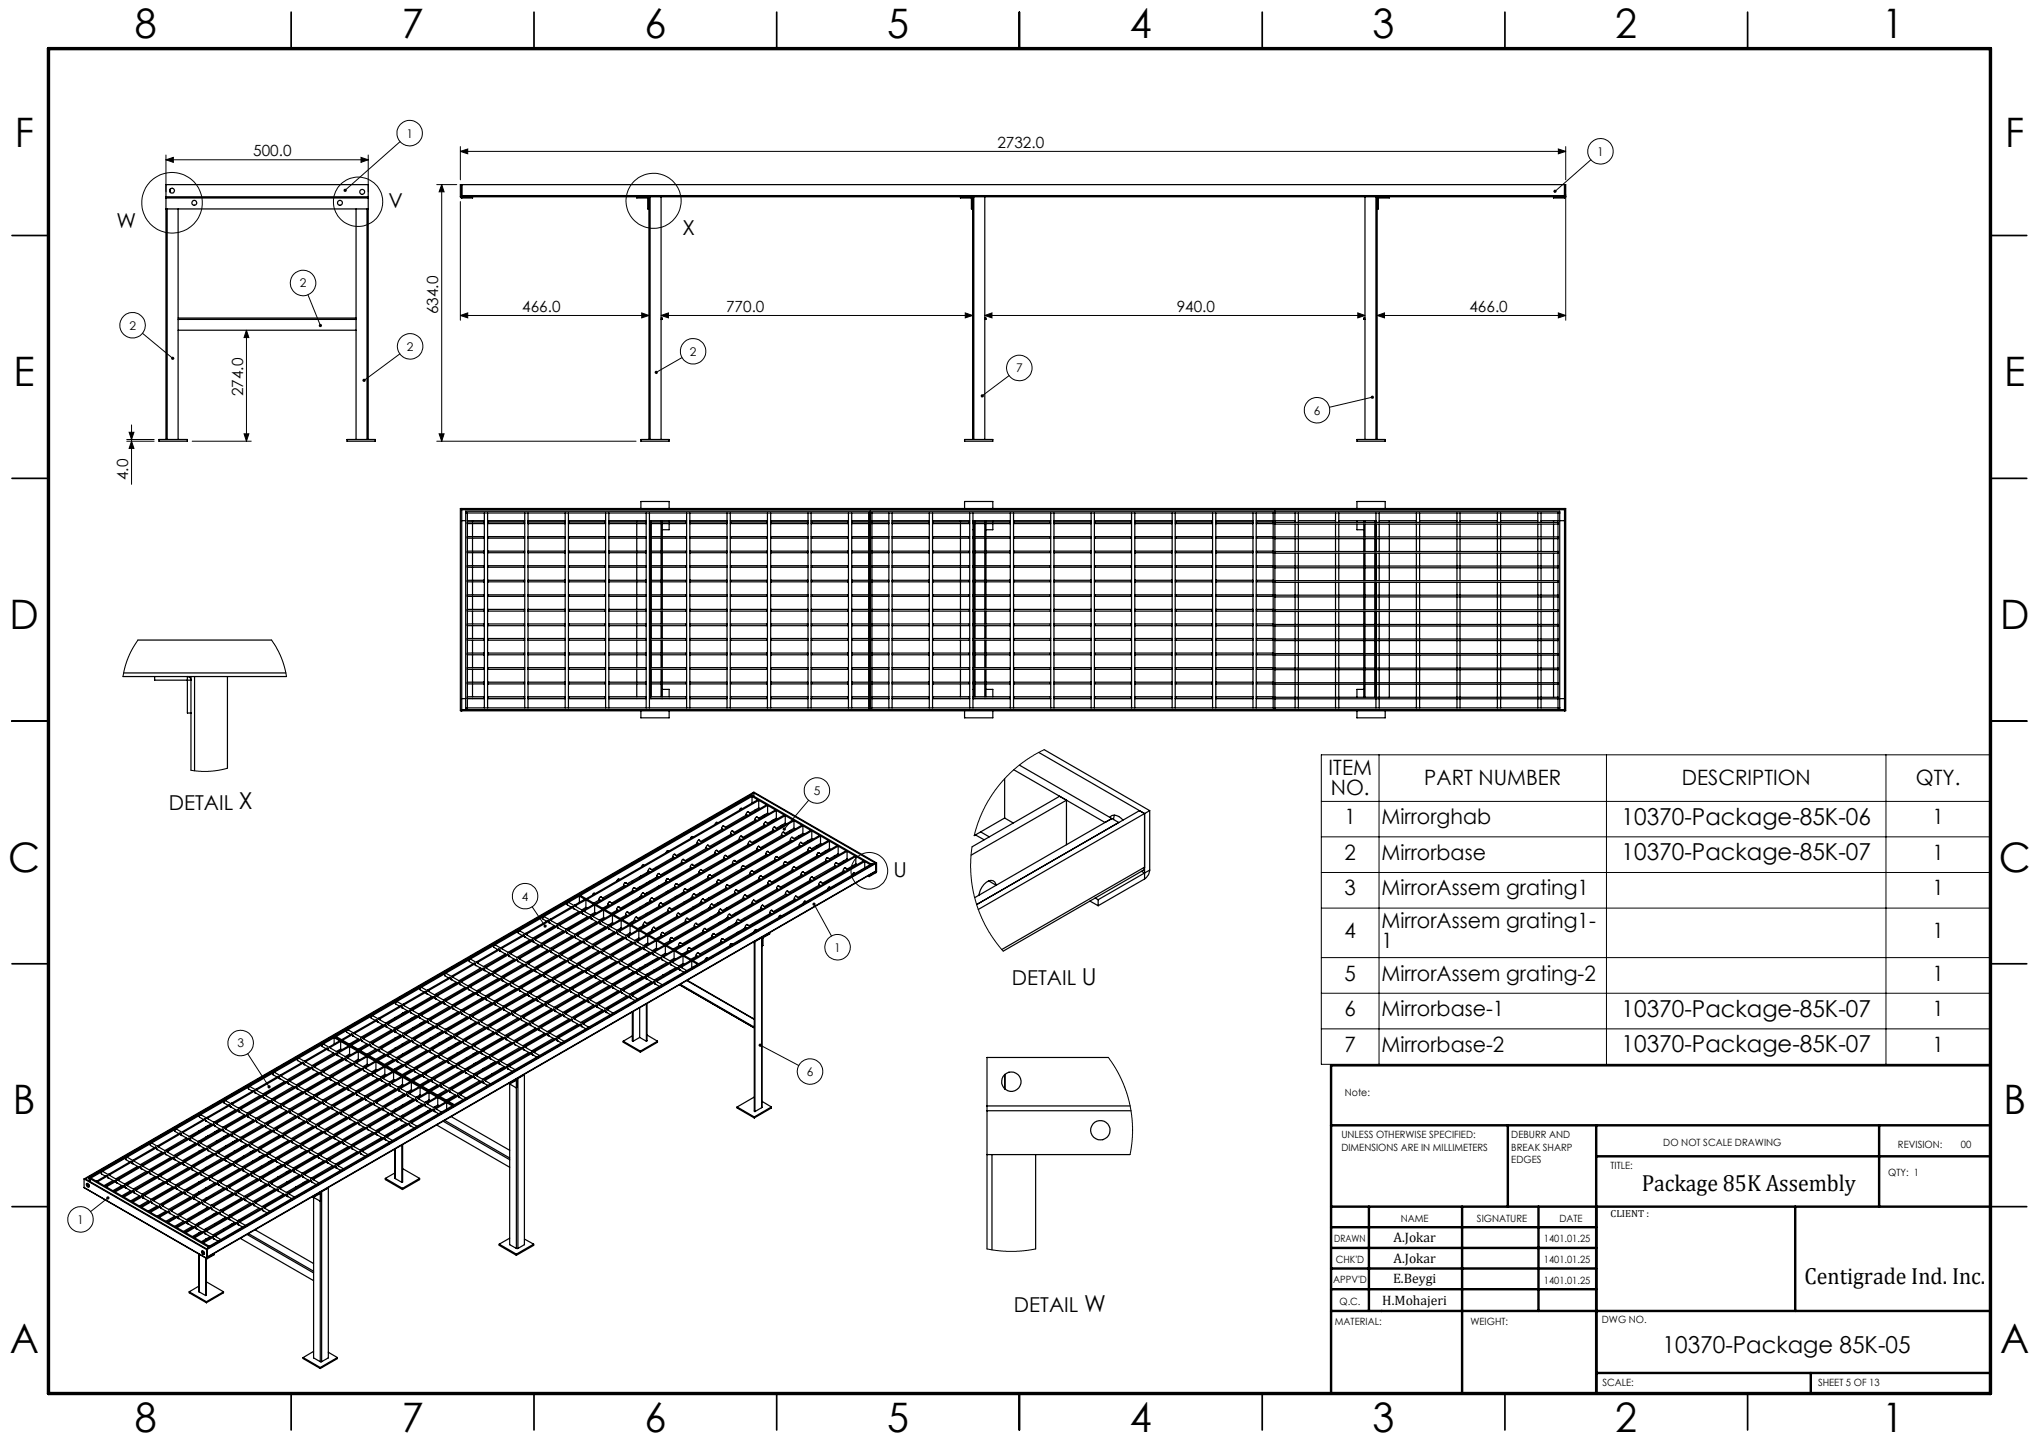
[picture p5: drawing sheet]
<svg xmlns="http://www.w3.org/2000/svg" width="420mm" height="297mm" viewBox="0 0 420 297" stroke-linecap="round" stroke-linejoin="round" font-family="sans-serif">
<defs><g id="words">
<g font-size="8.4">
<text x="27.7" y="7.9">8</text>
<text x="82.7" y="7.9">7</text>
<text x="132.7" y="7.9">6</text>
<text x="182.7" y="7.9">5</text>
<text x="232.7" y="7.9">4</text>
<text x="282.7" y="7.9">3</text>
<text x="332.7" y="7.9">2</text>
<text x="387.7" y="7.9">1</text>
<text x="3" y="30.3">F</text>
<text x="413" y="30.3">F</text>
<text x="2.8" y="79.5">E</text>
<text x="412.8" y="79.5">E</text>
<text x="2" y="129.5">D</text>
<text x="412" y="129.5">D</text>
<text x="1.7" y="179.5">C</text>
<text x="411.7" y="179.5">C</text>
<text x="2.7" y="229.5">B</text>
<text x="412.7" y="229.5">B</text>
<text x="2" y="278.8">A</text>
<text x="412" y="278.8">A</text>
<text x="27.7" y="294.9">8</text>
<text x="82.7" y="294.9">7</text>
<text x="132.7" y="294.9">6</text>
<text x="182.7" y="294.9">5</text>
<text x="232.7" y="294.9">4</text>
<text x="282.7" y="294.9">3</text>
<text x="332.7" y="294.9">2</text>
<text x="387.7" y="294.9">1</text>
</g>
<g font-size="4.8">
<text x="334" y="169.9">10370-Package-85K-06</text>
<text x="334" y="177.2">10370-Package-85K-07</text>
<text x="334" y="209.4">10370-Package-85K-07</text>
<text x="334" y="216.7">10370-Package-85K-07</text>
<text x="338.2" y="245.2">Package 85K Assembly</text>
<text x="371.7" y="264.5">Centigrade Ind. Inc.</text>
<text x="342.5" y="278.7">10370-Package 85K-05</text>
</g>
<g font-size="4.4">
<text x="273.7" y="159.7">ITEM</text>
<text x="293.4" y="161.7">PART NUMBER</text>
<text x="346.4" y="161.7">DESCRIPTION</text>
<text x="394.6" y="161.7">QTY.</text>
<text x="274.1" y="163.8">NO.</text>
<text x="277" y="169.8">1</text>
<text x="284.6" y="169.8">Mirrorghab</text>
<text x="398.1" y="169.8">1</text>
<text x="277" y="177.1">2</text>
<text x="284.6" y="177.1">Mirrorbase</text>
<text x="398.1" y="177.1">1</text>
<text x="277" y="184.4">3</text>
<text x="284.6" y="184.4">MirrorAssem grating1</text>
<text x="398.1" y="184.4">1</text>
<text x="284.6" y="191.1">MirrorAssem grating1-</text>
<text x="277" y="193.2">4</text>
<text x="284.6" y="195.2">1</text>
<text x="398.1" y="193.2">1</text>
<text x="277" y="202">5</text>
<text x="284.6" y="202">MirrorAssem grating-2</text>
<text x="398.1" y="202">1</text>
<text x="277" y="209.3">6</text>
<text x="284.6" y="209.3">Mirrorbase-1</text>
<text x="398.1" y="209.3">1</text>
<text x="277" y="216.6">7</text>
<text x="284.6" y="216.6">Mirrorbase-2</text>
<text x="398.1" y="216.6">1</text>
</g>
<g font-size="4.2">
<text x="24" y="46.9">W</text>
<text x="80" y="42.9">V</text>
<text x="140.6" y="48.3">X</text>
<text x="34.8" y="166.8">DETAIL X</text>
<text x="184.1" y="180.7">U</text>
<text x="208.4" y="203">DETAIL U</text>
<text x="208.9" y="270.2">DETAIL W</text>
</g>
<g font-size="3.2">
<text x="52.2" y="32.2">500.0</text>
<text x="205.4" y="30.5">2732.0</text>
<text x="90.3" y="64.7" transform="rotate(-90 90.3 64.7)">634.0</text>
<text x="107.6" y="64.2">466.0</text>
<text x="149.6" y="64.2">770.0</text>
<text x="242.4" y="64.2">940.0</text>
<text x="302.7" y="64.2">466.0</text>
<text x="50.1" y="81.6" transform="rotate(-90 50.1 81.6)">274.0</text>
<text x="26.4" y="98.9" transform="rotate(-90 26.4 98.9)">4.0</text>
</g>
<g font-size="2.8">
<text x="287" y="255.9">A.Jokar</text>
<text x="287" y="260.1">A.Jokar</text>
<text x="284.7" y="268.7">H.Mohajeri</text>
<text x="286.9" y="264.2">E.Beygi</text>
</g>
<g font-size="2.5">
<text x="83.7" y="28.3">1</text>
<text x="329" y="32.1">1</text>
<text x="61.8" y="59.2">2</text>
<text x="26.6" y="67.9">2</text>
<text x="83.8" y="72.2">2</text>
<text x="142.1" y="73.3">2</text>
<text x="209.3" y="76.7">7</text>
<text x="270.6" y="85.4">6</text>
<text x="167.6" y="163.7">5</text>
<text x="107.5" y="185.5">4</text>
<text x="171.9" y="196">1</text>
<text x="48.9" y="215.7">3</text>
<text x="166.2" y="221.6">6</text>
<text x="15.9" y="252.1">1</text>
</g>
<g font-size="2.1">
<text x="277" y="225.8">Note:</text>
<text x="276.3" y="234.5">UNLESS OTHERWISE SPECIFIED:</text>
<text x="276.3" y="237">DIMENSIONS ARE IN MILLIMETERS</text>
<text x="311.3" y="234.5">DEBURR AND</text>
<text x="311.3" y="237">BREAK SHARP</text>
<text x="311.3" y="239.5">EDGES</text>
<text x="342.6" y="235.9">DO NOT SCALE DRAWING</text>
<text x="391" y="236.5">REVISION:</text>
<text x="403.9" y="236.5">00</text>
<text x="331.8" y="240.8">TITLE:</text>
<text x="389" y="242.2">QTY: 1</text>
<text x="288.5" y="251.7">NAME</text>
<text x="304.2" y="251.7">SIGNATURE</text>
<text x="321.2" y="251.7">DATE</text>
<text x="331.8" y="250.7">CLIENT :</text>
<text x="274.8" y="255.8">DRAWN</text>
<text x="318" y="255.8">1401.01.25</text>
<text x="275.1" y="260.1">CHK'D</text>
<text x="318" y="260">1401.01.25</text>
<text x="274.6" y="264.2">APPV'D</text>
<text x="275.9" y="268.7">Q.C.</text>
<text x="318" y="264.5">1401.01.25</text>
<text x="275" y="273">MATERIAL:</text>
<text x="302.9" y="273">WEIGHT:</text>
<text x="330" y="272.5">DWG NO.</text>
<text x="330.1" y="285.6">SCALE:</text>
<text x="374.5" y="285.6">SHEET 5 OF 13</text>
</g>
</g></defs>
<g fill="none" stroke="#000" stroke-width=".21">
<path d="M34.2 32.9l1.5-.5v1zM34.2 31.9v7.6M34.2 32.9h41.6M74.4 32.4l1.4 .5-1.4 .5zM75.8 31.9v7.6M82.4 29.2l-11.3 10M90 38h4.1M91 38v52.9M91 38l.5 1.5h-1zM94.8 31.2l1.5-.5v1zM94.8 30.2v6.8M94.8 31.2h227.7"/>
<path d="M321 30.7l1.5 .5-1.5 .5zM322.5 30.2v6.8M327.7 32.9l-7.4 6.5M94.8 41.5v24.5M322.5 40v26M29.4 68.6l6.2 5.2M50.8 68l.5 1.5h-1zM50.8 68v22.9M63.4 60.7l2.6 6.4M82.4 72.9l-7.4 5.4M94.8 65h38.9M94.8 65l1.5-.6v1.1z"/>
<path d="M132.2 64.4l1.5 .6-1.5 .5zM136.2 65l1.5-.6v1.1zM136.2 65h64.1M140.5 73.7l-5.3 3M198.8 64.4l1.5 .6-1.5 .5zM202.8 65l1.5-.6v1.1zM202.8 65h78.4M207.9 77.4l-5.6 4.1M279.7 64.4l1.5 .6-1.5 .5zM283.7 65l1.5-.6v1.1zM283.7 65h38.8M321 64.4l1.5 .6-1.5 .5z"/>
<path d="M26.1 90.9h5.6M26.1 90.5h5.6M26.6 89h1l-.5 1.5zM27.1 87.5v12.3M27.1 90.9l.5 1.5h-1zM39.6 90.9h12.2M50.3 89.4h1l-.5 1.5zM90 90.9h41M90.5 89.4h1l-.5 1.5zM282.7 81.8l-8.9 2.1M28.4 131.8l-1.2 2-.8 1.6-.6 1.9-.5 2M56 131.8l.8 1.4 1.2 2.3 .6 1.8 .4 2"/>
<path d="M46.8 158.2l-1.6 .4-2.3 .3h-2l-1.6-.3M215.1 154.4l-2.2 1.2-2.7 1.8-2.2 1.9-2.1 2.2-1.9 2.7-1.5 2.7-1.1 2.6-.7 2.6M272.2 155.5h137.7v63.7h-137.7zM284.1 155.5v63.7M330.9 155.5v63.7M388.5 155.5v63.7M166.6 164.8l-5.1 6M200.2 174.4l-.2 2.5v3.3l.3 2.8 .7 2.9 1.2 3.2 1.4 2.7 1.7 2.5 1.4 1.6M272.2 172.4h137.7M272.2 179.7h137.7M272.2 165.1h137.7M109.6 186.8l2.7 3.9"/>
<path d="M167.7 186.2l3.6 6.6M272.2 187h137.7M272.2 197.2h137.7M51 217l4.4 6.8M156.6 215.3l7.9 4.2M228.3 217.8l1.5 2.2 1.3 2.5 1 2.6 .6 2.3 .4 2.3 .2 2.3-.1 3.2-.4 2.6M272.2 204.6h137.7M272.2 211.9h137.7M22.2 246.7l-3.5 2.9M203.3 257.2l4 .5h3.2l2.8-.5"/>
<circle cx="84.4" cy="27.4" r="2.63"/>
<circle cx="329.7" cy="31.2" r="2.63"/>
<circle cx="35.4" cy="41.8" r="6.2"/>
<circle cx="62.4" cy="58.3" r="2.63"/>
<circle cx="73.8" cy="41.6" r="5.1"/>
<circle cx="134.6" cy="41.4" r="5.7"/>
<circle cx="27.3" cy="67" r="2.62"/>
<circle cx="84.5" cy="71.3" r="2.63"/>
<circle cx="142.8" cy="72.4" r="2.62"/>
<circle cx="210" cy="75.8" r="2.63"/>
<circle cx="271.3" cy="84.5" r="2.63"/>
<circle cx="168.3" cy="162.8" r="2.63"/>
<circle cx="179.1" cy="179.4" r="3.8"/>
<circle cx="108.2" cy="184.6" r="2.63"/>
<circle cx="172.5" cy="195.1" r="2.64"/>
<circle cx="49.6" cy="214.8" r="2.62"/>
<circle cx="166.9" cy="220.7" r="2.63"/>
<circle cx="16.6" cy="251.1" r="2.63"/>
</g>
<g fill="none" stroke="#000" stroke-width=".35">
<path d="M60 2.5v7.5M110 2.5v7.5M160 2.5v7.5M210 2.5v7.5M260 2.5v7.5M310 2.5v7.5M360 2.5v7.5M2.5 48.5h7.5M410 48.5h7.5M2.5 98.5h7.5M410 98.5h7.5M2.5 148.5h7.5"/>
<path d="M410 148.5h7.5M2.5 198.5h7.5M410 198.5h7.5M2.5 248.5h7.5M410 248.5h7.5M60 287v7.5M110 287v7.5M160 287v7.5M210 287v7.5M260 287v7.5M310 287v7.5M360 287v7.5"/>
</g>
<g fill="none" stroke="#000" stroke-width=".5">
<path d="M410 219.4h-135.8v67.4M274.2 231.8h135.8M310.6 231.8v16.7M328.8 231.8v55.2M328.8 238.2h81.2M387.1 231.8v16.7M274.2 248.5h135.8M274.2 257h54.6M274.2 252.8h54.6M282 248.5v21.5M301.2 248.5v38.3M316.9 248.5v21.5"/>
<path d="M369.8 248.5v21.5M274.2 265.5h54.6M274.2 261.3h54.6M274.2 270h135.8M328.8 282.8h81.2M373 282.8v4.2"/>
</g>
<path d="M10 10h400v277h-400z" fill="none" stroke="#000" stroke-width=".7"/>
<g fill="#000">
<path d="M70.8 39v.4l.3-.2-.3 .2a.34 .34 0 0 0 .5 0 .34 .34 0 0 0 0-.5 .34 .34 0 0 0-.5 .1zM74.8 78.1l-.2 .2 .1 .2 .3-.2-.3 .2a.34 .34 0 0 0 .5 .1 .34 .34 0 0 0 .1-.5 .34 .34 0 0 0-.5 0zM65.8 66.8a.32 .32 0 0 0-.1 .4 .32 .32 0 0 0 .4 .1l-.1-.2 .1 .2a.33 .33 0 0 0 .2-.5 .33 .33 0 0 0-.5 0zM35.3 73.6l-.1 .1a.35 .35 0 0 0 .2 .4 .35 .35 0 0 0 .4-.1l-.2-.2 .2 .2 .1-.1a.35 .35 0 0 0-.2-.4 .35 .35 0 0 0-.4 .1zM320.1 39.2l-.1 .3 .3-.1-.2 .2a.33 .33 0 0 0 .4 0 .33 .33 0 0 0 0-.5 .33 .33 0 0 0-.4 .1zM282.4 81.6a.33 .33 0 0 0 .2 .5 .33 .33 0 0 0 .4-.4l-.3 .1 .3-.1a.32 .32 0 0 0-.2-.2 .32 .32 0 0 0-.4 .1zM135 76.4l-.2 .3 .1 .2 .3-.2-.3 .2a.34 .34 0 0 0 .5 .1 .34 .34 0 0 0 .1-.5 .34 .34 0 0 0-.5-.1zM202.1 81.3v.4l.2-.2-.2 .2a.34 .34 0 0 0 .5 .1 .34 .34 0 0 0 0-.5 .34 .34 0 0 0-.5 0zM161.3 170.5l-.1 .2 .1 .3 .2-.2-.2 .2a.34 .34 0 0 0 .5 0 .34 .34 0 0 0 0-.5 .34 .34 0 0 0-.5 0zM167.5 185.9a.33 .33 0 0 0-.1 .6 .33 .33 0 0 0 .6-.2 .33 .33 0 0 0-.4-.4h-.1l.2 .3zM156.4 215l.2 .3-.3-.2a.33 .33 0 0 0 .2 .5 .33 .33 0 0 0 .4-.4 .33 .33 0 0 0-.5-.2zM22 246.5a.34 .34 0 0 0 0 .5 .34 .34 0 0 0 .5 0 .34 .34 0 0 0 0-.5l-.3 .2 .3-.2-.1-.1zM112.1 190.5l-.1 .1a.33 .33 0 0 0 0 .4 .33 .33 0 0 0 .5 0l-.2-.3 .2 .3 .1-.1a.32 .32 0 0 0-.1-.4 .32 .32 0 0 0-.4 0zM55.2 223.6l-.1 .2a.31 .31 0 0 0 .1 .3 .31 .31 0 0 0 .4 0l-.2-.3 .2 .3a.33 .33 0 0 0 .1-.4 .33 .33 0 0 0-.5-.1z"/>
<path d="M74.4 32.4l1.4 .5-1.4 .5zM34.2 32.9l1.5-.5v1z"/>
<path d="M94.8 31.2l1.5-.5v1zM321 30.7l1.5 .5-1.5 .5z"/>
<path d="M50.8 68l.5 1.5h-1zM50.3 89.4h1l-.5 1.5z"/>
<path d="M132.2 64.4l1.5 .6-1.5 .5zM94.8 65l1.5-.6v1.1z"/>
<path d="M198.8 64.4l1.5 .6-1.5 .5zM136.2 65l1.5-.6v1.1z"/>
<path d="M202.8 65l1.5-.6v1.1zM279.7 64.4l1.5 .6-1.5 .5z"/>
<path d="M283.7 65l1.5-.6v1.1zM321 64.4l1.5 .6-1.5 .5z"/>
<path d="M27.1 90.9l.5 1.5h-1zM26.6 89h1l-.5 1.5z"/>
<path d="M90.5 89.4h1l-.5 1.5zM91 38l.5 1.5h-1z"/>
</g>
<g fill="none" stroke="#000" stroke-width=".25">
<path d="M35.1 38.9v.7M95.1 38v2.8M322.3 38v2.8M34.2 40.5v.3M34.2 43h41.6M34.2 40.5v-2.5h41.6v2.5M34.2 40.8v49.7M34.2 40.5h41.6M34.2 40.8h41.6M34.4 43v47.5M36.7 43v47.5M73.3 43v47.5"/>
<path d="M75.6 43v47.5M75.8 40.5v.3M75.8 40.8v49.7M94.8 40.5l.3 .3M94.8 40.5h38.9M94.8 40.5v-2.5h227.7v2.5M95.1 40.3h227.2M97.3 40.5v.3h-2.2M131.2 40.5v.3h2.5v-.1l-.3-.2v2.5h.3M133.7 40.5h.2M133.7 40.5v50M133.9 40.5h66.4"/>
<path d="M133.9 40.5v50M136.2 40.5v50M197.8 40.5v.3h2.5l-.1-.3h-.1v2.5h.2M200.3 40.5h.3M200.3 40.5v50M200.6 40.5h82.8M200.6 40.5v50M202.8 40.5v50M281.2 40.5v50M283.4 40.5h.3M283.4 40.5v50M283.7 40.5h38.8"/>
<path d="M283.7 40.5v50M286.2 40.5v.3h-2.5v-.2l.2-.1v2.5h-.2M320 40.5v.3h2.3M322.5 40.5l-.2 .3M36.7 65.5h36.6M36.7 68h36.6M36.7 65.8h36.6M136.2 65.5h.2v.3h-.2M202.8 65.5h.3v.3h-.3M281.2 65.5h-.3v.3h.3M32.7 90.5h5.9v.4h-5.9zM71.5 90.5h5.8v.4h-5.8z"/>
<path d="M132 90.5h5.8v.4h-5.8zM198.7 90.5h5.8v.4h-5.8zM279.5 90.5h5.8v.4h-5.8zM94.8 104.7h227.7v41.7h-227.7zM95.1 104.7v41.7M95.1 105h227.2M95.1 107.2h.8M95.9 105.7h225.4M96.3 105.7v40.1M96.3 119.8h3.4M96.3 119.5h3.4M96.3 116.8h3.4"/>
<path d="M96.3 116.5h3.4M96.3 107.8h3.4M96.3 107.5h3.4M96.3 110.8h3.4M96.3 110.5h3.4M96.3 113.8h3.4M96.3 113.5h3.4M96.3 107.2h3.5M97.3 107.2v.3M97.3 107.8v2.7M97.3 110.8v2.7M97.3 113.8v2.7"/>
<path d="M97.3 116.8v2.7M97.3 119.8v2.7M99.7 116.8h.1M99.7 116.5h.1M99.7 119.8h.1M99.7 119.5h.1M99.7 110.8h.1M99.7 110.5h.1M99.7 113.8h.1M99.7 113.5h.1M99.7 107.8h.1M99.7 107.5h.1"/>
<path d="M99.7 107.5v.3M99.7 110.5v.3M99.7 113.5v.3M99.7 116.5v.3M99.7 119.5v.3M99.8 105.7v40.1M100.4 116.8h.1M100.4 116.5h.1M100.4 119.8h.1M100.4 119.5h.1M100.4 110.8h.1M100.4 110.5h.1"/>
<path d="M100.4 113.8h.1M100.4 113.5h.1M100.4 107.8h.1M100.4 107.5h.1M100.4 105.7v40.1M100.4 107.2h7.7M100.5 119.8h7.5M100.5 119.5h7.5M100.5 116.8h7.5M100.5 116.5h7.5M100.5 107.8h7.5M100.5 107.5h7.5"/>
<path d="M100.5 107.5v.3M100.5 110.5v.3M100.5 113.5v.3M100.5 116.5v.3M100.5 119.5v.3M100.5 110.8h7.5M100.5 110.5h7.5M100.5 113.8h7.5M100.5 113.5h7.5M108 116.8h.1M108 116.5h.1M108 119.8h.1"/>
<path d="M108 119.5h.1M108 110.8h.1M108 110.5h.1M108 113.8h.1M108 113.5h.1M108 107.8h.1M108 107.5h.1M108 107.5v.3M108 110.5v.3M108 113.5v.3M108 116.5v.3M108 119.5v.3"/>
<path d="M108.1 105.7v40.1M108.8 116.8h.1M108.8 116.5h.1M108.8 119.8h.1M108.8 119.5h.1M108.8 110.8h.1M108.8 110.5h.1M108.8 113.8h.1M108.8 113.5h.1M108.8 107.8h.1M108.8 107.5h.1M108.8 105.7v40.1"/>
<path d="M108.8 107.2h7.6M108.8 119.8h7.5M108.8 119.5h7.5M108.8 116.8h7.5M108.8 116.5h7.5M108.8 107.8h7.5M108.8 107.5h7.5M108.8 107.5v.3M108.8 110.5v.3M108.8 113.5v.3M108.8 116.5v.3M108.8 119.5v.3"/>
<path d="M108.8 110.8h7.5M108.8 110.5h7.5M108.8 113.8h7.5M108.8 113.5h7.5M116.3 116.8h.1M116.3 116.5h.1M116.3 119.8h.1M116.3 119.5h.1M116.3 110.8h.1M116.3 110.5h.1M116.3 113.8h.1M116.3 113.5h.1"/>
<path d="M116.3 107.8h.1M116.3 107.5h.1M116.3 107.5v.3M116.3 110.5v.3M116.3 113.5v.3M116.3 116.5v.3M116.3 119.5v.3M116.4 105.7v40.1M117.1 116.8h.1M117.1 116.5h.1M117.1 119.8h.1M117.1 119.5h.1"/>
<path d="M117.1 110.8h.1M117.1 110.5h.1M117.1 113.8h.1M117.1 113.5h.1M117.1 107.8h.1M117.1 107.5h.1M117.1 105.7v40.1M117.1 107.2h7.6M117.2 119.8h7.5M117.2 119.5h7.5M117.2 116.8h7.5M117.2 116.5h7.5"/>
<path d="M117.2 107.8h7.5M117.2 107.5h7.5M117.2 107.5v.3M117.2 110.5v.3M117.2 113.5v.3M117.2 116.5v.3M117.2 119.5v.3M117.2 110.8h7.5M117.2 110.5h7.5M117.2 113.8h7.5M117.2 113.5h7.5M124.7 116.8h.1"/>
<path d="M124.7 116.5h.1M124.7 119.8h.1M124.7 119.5h.1M124.7 110.8h.1M124.7 110.5h.1M124.7 113.8h.1M124.7 113.5h.1M124.7 107.8h.1M124.7 107.5h.1M124.7 107.5v.3M124.7 110.5v.3M124.7 113.5v.3"/>
<path d="M124.7 116.5v.3M124.7 119.5v.3M124.7 105.7v40.1M125.4 116.8h.1M125.4 116.5h.1M125.4 119.8h.1M125.4 119.5h.1M125.4 110.8h.1M125.4 110.5h.1M125.4 113.8h.1M125.4 113.5h.1M125.4 107.8h.1"/>
<path d="M125.4 107.5h.1M125.4 105.7v40.1M125.4 107.2h7.7M125.5 119.8h7.5M125.5 119.5h7.5M125.5 116.8h7.5M125.5 116.5h7.5M125.5 107.8h7.5M125.5 107.5h7.5M125.5 107.5v.3M125.5 110.5v.3M125.5 113.5v.3"/>
<path d="M125.5 116.5v.3M125.5 119.5v.3M125.5 110.8h7.5M125.5 110.5h7.5M125.5 113.8h7.5M125.5 113.5h7.5M131.2 107.2v.3M131.2 107.8v2.7M131.2 110.8v2.7M131.2 113.8v2.7M131.2 116.8v2.7M131.2 119.8v2.7"/>
<path d="M132 104.7v-1.4h5.8v1.4M133 116.8h.1M133 116.5h.1M133 119.8h.1M133 119.5h.1M133 110.8h.1M133 110.5h.1M133 113.8h.1M133 113.5h.1M133 107.8h.1M133 107.5h.1M133 107.5v.3"/>
<path d="M133 110.5v.3M133 113.5v.3M133 116.5v.3M133 119.5v.3M133.1 105.7v40.1M133.8 116.8h.1M133.8 116.5h.1M133.8 119.8h.1M133.8 119.5h.1M133.8 110.8h.1M133.8 110.5h.1M133.8 113.8h.1"/>
<path d="M133.8 113.5h.1M133.8 107.8h.1M133.8 107.5h.1M133.8 105.7v40.1M133.8 107.2h7.6M133.8 109.1h.1M133.8 119.8h7.6M133.8 119.5h7.6M133.8 116.8h7.6M133.8 116.5h7.6M133.8 107.8h7.6M133.8 107.5h7.6"/>
<path d="M133.8 107.5v.3M133.8 110.5v.3M133.8 113.5v.3M133.8 116.5v.3M133.8 119.5v.3M133.8 110.8h7.6M133.8 110.5h7.6M133.8 113.8h7.6M133.8 113.5h7.6M133.9 107.2v.3M133.9 107.8v2.7M133.9 110.8v2.7"/>
<path d="M133.9 113.8v2.7M133.9 116.8v2.7M133.9 119.8v2.7M134.2 107.2v.3M134.2 107.8v2.7M134.2 110.8v2.7M134.2 113.8v2.7M134.2 116.8v2.7M134.2 119.8v2.7M136.2 107.2v.3M136.2 107.8v2.7M136.2 110.8v2.7"/>
<path d="M136.2 113.8v2.7M136.2 116.8v2.7M136.2 119.8v2.7M136.4 107.2v.3M136.4 107.8v2.7M136.4 110.8v2.7M136.4 113.8v2.7M136.4 116.8v2.7M136.4 119.8v2.7M137.8 107.2v.3M137.8 107.8v1.3h-1.4M141.4 116.8h.1"/>
<path d="M141.4 116.5h.1M141.4 119.8h.1M141.4 119.5h.1M141.4 110.8h.1M141.4 110.5h.1M141.4 113.8h.1M141.4 113.5h.1M141.4 107.8h.1M141.4 107.5h.1M141.4 107.5v.3M141.4 110.5v.3M141.4 113.5v.3"/>
<path d="M141.4 116.5v.3M141.4 119.5v.3M141.4 105.7v40.1M142.1 116.8h.1M142.1 116.5h.1M142.1 119.8h.1M142.1 119.5h.1M142.1 110.8h.1M142.1 110.5h.1M142.1 113.8h.1M142.1 113.5h.1M142.1 107.8h.1"/>
<path d="M142.1 107.5h.1M142.1 105.7v40.1M142.1 107.2h7.7M142.2 119.8h7.5M142.2 119.5h7.5M142.2 116.8h7.5M142.2 116.5h7.5M142.2 107.8h7.5M142.2 107.5h7.5M142.2 107.5v.3M142.2 110.5v.3M142.2 113.5v.3"/>
<path d="M142.2 116.5v.3M142.2 119.5v.3M142.2 110.8h7.5M142.2 110.5h7.5M142.2 113.8h7.5M142.2 113.5h7.5M149.7 116.8h.1M149.7 116.5h.1M149.7 119.8h.1M149.7 119.5h.1M149.7 110.8h.1M149.7 110.5h.1"/>
<path d="M149.7 113.8h.1M149.7 113.5h.1M149.7 107.8h.1M149.7 107.5h.1M149.7 107.5v.3M149.7 110.5v.3M149.7 113.5v.3M149.7 116.5v.3M149.7 119.5v.3M149.8 105.7v40.1M150.4 116.8h.1M150.4 116.5h.1"/>
<path d="M150.4 119.8h.1M150.4 119.5h.1M150.4 110.8h.1M150.4 110.5h.1M150.4 113.8h.1M150.4 113.5h.1M150.4 107.8h.1M150.4 107.5h.1M150.4 105.7v40.1M150.4 107.2h7.7M150.5 119.8h7.5M150.5 119.5h7.5"/>
<path d="M150.5 116.8h7.5M150.5 116.5h7.5M150.5 107.8h7.5M150.5 107.5h7.5M150.5 107.5v.3M150.5 110.5v.3M150.5 113.5v.3M150.5 116.5v.3M150.5 119.5v.3M150.5 110.8h7.5M150.5 110.5h7.5M150.5 113.8h7.5"/>
<path d="M150.5 113.5h7.5M158 116.8h.1M158 116.5h.1M158 119.8h.1M158 119.5h.1M158 110.8h.1M158 110.5h.1M158 113.8h.1M158 113.5h.1M158 107.8h.1M158 107.5h.1M158 107.5v.3"/>
<path d="M158 110.5v.3M158 113.5v.3M158 116.5v.3M158 119.5v.3M158.1 105.7v40.1M158.7 116.8h.2M158.7 116.5h.2M158.7 119.8h.2M158.7 119.5h.2M158.7 110.8h.2M158.7 110.5h.2M158.7 113.8h.2"/>
<path d="M158.7 113.5h.2M158.7 107.8h.2M158.7 107.5h.2M158.7 105.7v40.1M158.7 107.2h7.7M158.9 119.8h7.4M158.9 119.5h7.4M158.9 116.8h7.4M158.9 116.5h7.4M158.9 107.8h7.4M158.9 107.5h7.4M158.9 107.5v.3"/>
<path d="M158.9 110.5v.3M158.9 113.5v.3M158.9 116.5v.3M158.9 119.5v.3M158.9 110.8h7.4M158.9 110.5h7.4M158.9 113.8h7.4M158.9 113.5h7.4M166.3 116.8h.1M166.3 116.5h.1M166.3 119.8h.1M166.3 119.5h.1"/>
<path d="M166.3 110.8h.1M166.3 110.5h.1M166.3 113.8h.1M166.3 113.5h.1M166.3 107.8h.1M166.3 107.5h.1M166.3 107.5v.3M166.3 110.5v.3M166.3 113.5v.3M166.3 116.5v.3M166.3 119.5v.3M166.4 105.7v40.1"/>
<path d="M167.1 116.8h.1M167.1 116.5h.1M167.1 119.8h.1M167.1 119.5h.1M167.1 110.8h.1M167.1 110.5h.1M167.1 113.8h.1M167.1 113.5h.1M167.1 107.8h.1M167.1 107.5h.1M167.1 105.7v40.1M167.1 107.2h7.7"/>
<path d="M167.2 119.8h7.5M167.2 119.5h7.5M167.2 116.8h7.5M167.2 116.5h7.5M167.2 107.8h7.5M167.2 107.5h7.5M167.2 107.5v.3M167.2 110.5v.3M167.2 113.5v.3M167.2 116.5v.3M167.2 119.5v.3M167.2 110.8h7.5"/>
<path d="M167.2 110.5h7.5M167.2 113.8h7.5M167.2 113.5h7.5M174.7 116.8h.1M174.7 116.5h.1M174.7 119.8h.1M174.7 119.5h.1M174.7 110.8h.1M174.7 110.5h.1M174.7 113.8h.1M174.7 113.5h.1M174.7 107.8h.1"/>
<path d="M174.7 107.5h.1M174.7 107.5v.3M174.7 110.5v.3M174.7 113.5v.3M174.7 116.5v.3M174.7 119.5v.3M174.8 105.7v40.1M175.4 116.8h.1M175.4 116.5h.1M175.4 119.8h.1M175.4 119.5h.1M175.4 110.8h.1"/>
<path d="M175.4 110.5h.1M175.4 113.8h.1M175.4 113.5h.1M175.4 107.8h.1M175.4 107.5h.1M175.4 105.7v40.1M175.4 107.2h3.5M175.5 119.8h3.4M175.5 119.5h3.4M175.5 116.8h3.4M175.5 116.5h3.4M175.5 107.8h3.4"/>
<path d="M175.5 107.5h3.4M175.5 107.5v.3M175.5 110.5v.3M175.5 113.5v.3M175.5 116.5v.3M175.5 119.5v.3M175.5 110.8h3.4M175.5 110.5h3.4M175.5 113.8h3.4M175.5 113.5h3.4M178.9 105.7v40.1M179.2 105.3v40.9"/>
<path d="M179.6 105.7v40.1M179.6 119.8h3.4M179.6 119.5h3.4M179.6 116.8h3.4M179.6 116.5h3.4M179.6 107.8h3.4M179.6 107.5h3.4M179.6 110.8h3.4M179.6 110.5h3.4M179.6 113.8h3.4M179.6 113.5h3.4M179.6 107.2h3.5"/>
<path d="M183 119.8h.1M183 119.5h.1M183 116.8h.1M183 116.5h.1M183 107.8h.1M183 107.5h.1M183 110.8h.1M183 110.5h.1M183 113.8h.1M183 113.5h.1M183 107.5v.3M183 110.5v.3"/>
<path d="M183 113.5v.3M183 116.5v.3M183 119.5v.3M183.1 105.7v40.1M183.8 119.8h.1M183.8 119.5h.1M183.8 116.8h.1M183.8 116.5h.1M183.8 107.8h.1M183.8 107.5h.1M183.8 110.8h.1M183.8 110.5h.1"/>
<path d="M183.8 113.8h.1M183.8 113.5h.1M183.8 105.7v40.1M183.8 107.2h7.6M183.8 107.5v.3M183.8 110.5v.3M183.8 113.5v.3M183.8 116.5v.3M183.8 119.5v.3M183.8 119.8h7.5M183.8 119.5h7.5M183.8 116.8h7.5"/>
<path d="M183.8 116.5h7.5M183.8 107.8h7.5M183.8 107.5h7.5M183.8 110.8h7.5M183.8 110.5h7.5M183.8 113.8h7.5M183.8 113.5h7.5M191.3 119.8h.1M191.3 119.5h.1M191.3 116.8h.1M191.3 116.5h.1M191.3 107.8h.1"/>
<path d="M191.3 107.5h.1M191.3 110.8h.1M191.3 110.5h.1M191.3 113.8h.1M191.3 113.5h.1M191.3 107.5v.3M191.3 110.5v.3M191.3 113.5v.3M191.3 116.5v.3M191.3 119.5v.3M191.4 105.7v40.1M192.1 119.8h.1"/>
<path d="M192.1 119.5h.1M192.1 116.8h.1M192.1 116.5h.1M192.1 107.8h.1M192.1 107.5h.1M192.1 110.8h.1M192.1 110.5h.1M192.1 113.8h.1M192.1 113.5h.1M192.1 105.7v40.1M192.1 107.2h7.6M192.2 107.5v.3"/>
<path d="M192.2 110.5v.3M192.2 113.5v.3M192.2 116.5v.3M192.2 119.5v.3M192.2 119.8h7.5M192.2 119.5h7.5M192.2 116.8h7.5M192.2 116.5h7.5M192.2 107.8h7.5M192.2 107.5h7.5M192.2 110.8h7.5M192.2 110.5h7.5"/>
<path d="M192.2 113.8h7.5M192.2 113.5h7.5M197.8 107.2v.3M197.8 107.8v2.7M197.8 110.8v2.7M197.8 113.8v2.7M197.8 116.8v2.7M197.8 119.8v2.7M198.7 104.7v-1.4h5.8v1.4M199.7 119.8h.1M199.7 119.5h.1M199.7 116.8h.1"/>
<path d="M199.7 116.5h.1M199.7 107.8h.1M199.7 107.5h.1M199.7 110.8h.1M199.7 110.5h.1M199.7 113.8h.1M199.7 113.5h.1M199.7 107.5v.3M199.7 110.5v.3M199.7 113.5v.3M199.7 116.5v.3M199.7 119.5v.3"/>
<path d="M199.7 105.7v40.1M200.4 119.8h.1M200.4 119.5h.1M200.4 116.8h.1M200.4 116.5h.1M200.4 107.8h.1M200.4 107.5h.1M200.4 110.8h.1M200.4 110.5h.1M200.4 113.8h.1M200.4 113.5h.1M200.4 105.7v40.1"/>
<path d="M200.4 107.2h7.7M200.4 109.1h.2M200.5 107.5v.3M200.5 110.5v.3M200.5 113.5v.3M200.5 116.5v.3M200.5 119.5v.3M200.5 119.8h7.5M200.5 119.5h7.5M200.5 116.8h7.5M200.5 116.5h7.5M200.5 107.8h7.5"/>
<path d="M200.5 107.5h7.5M200.5 110.8h7.5M200.5 110.5h7.5M200.5 113.8h7.5M200.5 113.5h7.5M200.6 107.2v.3M200.6 107.8v2.7M200.6 110.8v2.7M200.6 113.8v2.7M200.6 116.8v2.7M200.6 119.8v2.7M200.8 107.2v.3"/>
<path d="M200.8 107.8v2.7M200.8 110.8v2.7M200.8 113.8v2.7M200.8 116.8v2.7M200.8 119.8v2.7M202.8 107.2v.3M202.8 107.8v2.7M202.8 110.8v2.7M202.8 113.8v2.7M202.8 116.8v2.7M202.8 119.8v2.7M203.1 107.2v.3"/>
<path d="M203.1 107.8v2.7M203.1 110.8v2.7M203.1 113.8v2.7M203.1 116.8v2.7M203.1 119.8v2.7M204.5 107.2v.3M204.5 107.8v1.3h-1.4M208 119.8h.1M208 119.5h.1M208 116.8h.1M208 116.5h.1M208 107.8h.1"/>
<path d="M208 107.5h.1M208 110.8h.1M208 110.5h.1M208 113.8h.1M208 113.5h.1M208 107.5v.3M208 110.5v.3M208 113.5v.3M208 116.5v.3M208 119.5v.3M208.1 105.7v40.1M208.8 119.8h.1"/>
<path d="M208.8 119.5h.1M208.8 116.8h.1M208.8 116.5h.1M208.8 107.8h.1M208.8 107.5h.1M208.8 110.8h.1M208.8 110.5h.1M208.8 113.8h.1M208.8 113.5h.1M208.8 105.7v40.1M208.8 107.2h7.6M208.8 107.5v.3"/>
<path d="M208.8 110.5v.3M208.8 113.5v.3M208.8 116.5v.3M208.8 119.5v.3M208.8 119.8h7.6M208.8 119.5h7.6M208.8 116.8h7.6M208.8 116.5h7.6M208.8 107.8h7.6M208.8 107.5h7.6M208.8 110.8h7.6M208.8 110.5h7.6"/>
<path d="M208.8 113.8h7.6M208.8 113.5h7.6M216.4 119.8h.1M216.4 119.5h.1M216.4 116.8h.1M216.4 116.5h.1M216.4 107.8h.1M216.4 107.5h.1M216.4 110.8h.1M216.4 110.5h.1M216.4 113.8h.1M216.4 113.5h.1"/>
<path d="M216.4 107.5v.3M216.4 110.5v.3M216.4 113.5v.3M216.4 116.5v.3M216.4 119.5v.3M216.4 105.7v40.1M217.1 119.8h.1M217.1 119.5h.1M217.1 116.8h.1M217.1 116.5h.1M217.1 107.8h.1M217.1 107.5h.1"/>
<path d="M217.1 110.8h.1M217.1 110.5h.1M217.1 113.8h.1M217.1 113.5h.1M217.1 105.7v40.1M217.1 107.2h7.7M217.2 107.5v.3M217.2 110.5v.3M217.2 113.5v.3M217.2 116.5v.3M217.2 119.5v.3M217.2 119.8h7.5"/>
<path d="M217.2 119.5h7.5M217.2 116.8h7.5M217.2 116.5h7.5M217.2 107.8h7.5M217.2 107.5h7.5M217.2 110.8h7.5M217.2 110.5h7.5M217.2 113.8h7.5M217.2 113.5h7.5M224.7 119.8h.1M224.7 119.5h.1M224.7 116.8h.1"/>
<path d="M224.7 116.5h.1M224.7 107.8h.1M224.7 107.5h.1M224.7 110.8h.1M224.7 110.5h.1M224.7 113.8h.1M224.7 113.5h.1M224.7 107.5v.3M224.7 110.5v.3M224.7 113.5v.3M224.7 116.5v.3M224.7 119.5v.3"/>
<path d="M224.8 105.7v40.1M225.4 119.8h.1M225.4 119.5h.1M225.4 116.8h.1M225.4 116.5h.1M225.4 107.8h.1M225.4 107.5h.1M225.4 110.8h.1M225.4 110.5h.1M225.4 113.8h.1M225.4 113.5h.1M225.4 105.7v40.1"/>
<path d="M225.4 107.2h7.7M225.5 107.5v.3M225.5 110.5v.3M225.5 113.5v.3M225.5 116.5v.3M225.5 119.5v.3M225.5 119.8h7.5M225.5 119.5h7.5M225.5 116.8h7.5M225.5 116.5h7.5M225.5 107.8h7.5M225.5 107.5h7.5"/>
<path d="M225.5 110.8h7.5M225.5 110.5h7.5M225.5 113.8h7.5M225.5 113.5h7.5M233 119.8h.1M233 119.5h.1M233 116.8h.1M233 116.5h.1M233 107.8h.1M233 107.5h.1M233 110.8h.1M233 110.5h.1"/>
<path d="M233 113.8h.1M233 113.5h.1M233 107.5v.3M233 110.5v.3M233 113.5v.3M233 116.5v.3M233 119.5v.3M233.1 105.7v40.1M233.8 119.8h.1M233.8 119.5h.1M233.8 116.8h.1M233.8 116.5h.1"/>
<path d="M233.8 107.8h.1M233.8 107.5h.1M233.8 110.8h.1M233.8 110.5h.1M233.8 113.8h.1M233.8 113.5h.1M233.8 105.7v40.1M233.8 107.2h7.6M233.9 107.5v.3M233.9 110.5v.3M233.9 113.5v.3M233.9 116.5v.3"/>
<path d="M233.9 119.5v.3M233.9 119.8h7.4M233.9 119.5h7.4M233.9 116.8h7.4M233.9 116.5h7.4M233.9 107.8h7.4M233.9 107.5h7.4M233.9 110.8h7.4M233.9 110.5h7.4M233.9 113.8h7.4M233.9 113.5h7.4M241.3 119.8h.1"/>
<path d="M241.3 119.5h.1M241.3 116.8h.1M241.3 116.5h.1M241.3 107.8h.1M241.3 107.5h.1M241.3 110.8h.1M241.3 110.5h.1M241.3 113.8h.1M241.3 113.5h.1M241.3 107.5v.3M241.3 110.5v.3M241.3 113.5v.3"/>
<path d="M241.3 116.5v.3M241.3 119.5v.3M241.4 105.7v40.1M242.1 119.8h.1M242.1 119.5h.1M242.1 116.8h.1M242.1 116.5h.1M242.1 107.8h.1M242.1 107.5h.1M242.1 110.8h.1M242.1 110.5h.1M242.1 113.8h.1"/>
<path d="M242.1 113.5h.1M242.1 105.7v40.1M242.1 107.2h7.7M242.2 107.5v.3M242.2 110.5v.3M242.2 113.5v.3M242.2 116.5v.3M242.2 119.5v.3M242.2 119.8h7.5M242.2 119.5h7.5M242.2 116.8h7.5M242.2 116.5h7.5"/>
<path d="M242.2 107.8h7.5M242.2 107.5h7.5M242.2 110.8h7.5M242.2 110.5h7.5M242.2 113.8h7.5M242.2 113.5h7.5M249.7 119.8h.1M249.7 119.5h.1M249.7 116.8h.1M249.7 116.5h.1M249.7 107.8h.1M249.7 107.5h.1"/>
<path d="M249.7 110.8h.1M249.7 110.5h.1M249.7 113.8h.1M249.7 113.5h.1M249.7 107.5v.3M249.7 110.5v.3M249.7 113.5v.3M249.7 116.5v.3M249.7 119.5v.3M249.8 105.7v40.1M250.4 119.8h.1M250.4 119.5h.1"/>
<path d="M250.4 116.8h.1M250.4 116.5h.1M250.4 107.8h.1M250.4 107.5h.1M250.4 110.8h.1M250.4 110.5h.1M250.4 113.8h.1M250.4 113.5h.1M250.4 105.7v40.1M250.4 107.2h7.7M250.5 107.5v.3M250.5 110.5v.3"/>
<path d="M250.5 113.5v.3M250.5 116.5v.3M250.5 119.5v.3M250.5 119.8h7.5M250.5 119.5h7.5M250.5 116.8h7.5M250.5 116.5h7.5M250.5 107.8h7.5M250.5 107.5h7.5M250.5 110.8h7.5M250.5 110.5h7.5M250.5 113.8h7.5"/>
<path d="M250.5 113.5h7.5M258 119.8h.1M258 119.5h.1M258 116.8h.1M258 116.5h.1M258 107.8h.1M258 107.5h.1M258 110.8h.1M258 110.5h.1M258 113.8h.1M258 113.5h.1M258 107.5v.3"/>
<path d="M258 110.5v.3M258 113.5v.3M258 116.5v.3M258 119.5v.3M258.1 105.7v40.1M258.8 119.8h.1M258.8 119.5h.1M258.8 116.8h.1M258.8 116.5h.1M258.8 107.8h.1M258.8 107.5h.1M258.8 110.8h.1"/>
<path d="M258.8 110.5h.1M258.8 113.8h.1M258.8 113.5h.1M258.8 105.7v40.1M258.8 107.2h3.5M258.8 107.5v.3M258.8 110.5v.3M258.8 113.5v.3M258.8 116.5v.3M258.8 119.5v.3M258.8 119.8h3.5M258.8 119.5h3.5"/>
<path d="M258.8 116.8h3.5M258.8 116.5h3.5M258.8 107.8h3.5M258.8 107.5h3.5M258.8 110.8h3.5M258.8 110.5h3.5M258.8 113.8h3.5M258.8 113.5h3.5M262.3 105.7v40.1M262.6 105.3v40.9M262.6 119.6h58.3M262.6 119.9h58.3"/>
<path d="M262.6 116.6h58.3M262.6 116.9h58.3M262.6 113.6h58.3M262.6 113.9h58.3M262.6 110.6h58.3M262.6 110.9h58.3M262.6 107.9h58.3M262.6 107.6h58.3M262.6 107.2h4.2M266.8 105.7v1.9M266.8 107.9v2.7M266.8 110.9v2.7"/>
<path d="M266.8 113.9v2.7M266.8 116.9v2.7M266.8 119.9v2.7M267.4 105.7v1.9M267.4 107.9v2.7M267.4 110.9v2.7M267.4 113.9v2.7M267.4 116.9v2.7M267.4 119.9v2.7M267.4 107.2h7.7M275.1 105.7v1.9M275.1 107.9v2.7"/>
<path d="M275.1 110.9v2.7M275.1 113.9v2.7M275.1 116.9v2.7M275.1 119.9v2.7M275.8 105.7v1.9M275.8 107.9v2.7M275.8 110.9v2.7M275.8 113.9v2.7M275.8 116.9v2.7M275.8 119.9v2.7M275.8 107.2h7.6M279.5 104.7v-1.4h5.8v1.4"/>
<path d="M279.5 107.2v.4M279.5 107.9v1.2h1.4M280.9 107.2v.4M280.9 107.9v2.7M280.9 110.9v2.7M280.9 113.9v2.7M280.9 116.9v2.7M280.9 119.9v2.7M281.2 107.2v.4M281.2 107.9v2.7M281.2 110.9v2.7M281.2 113.9v2.7"/>
<path d="M281.2 116.9v2.7M281.2 119.9v2.7M283.2 107.2v.4M283.2 107.9v2.7M283.2 110.9v2.7M283.2 113.9v2.7M283.2 116.9v2.7M283.2 119.9v2.7M283.4 105.7v1.9M283.4 107.9v2.7M283.4 110.9v2.7M283.4 113.9v2.7"/>
<path d="M283.4 116.9v2.7M283.4 119.9v2.7M284.1 105.7v1.9M284.1 107.9v2.7M284.1 110.9v2.7M284.1 113.9v2.7M284.1 116.9v2.7M284.1 119.9v2.7M284.1 107.2h7.6M286.2 107.2v.4M286.2 107.9v2.7M286.2 110.9v2.7"/>
<path d="M286.2 113.9v2.7M286.2 116.9v2.7M286.2 119.9v2.7M291.7 105.7v1.9M291.7 107.9v2.7M291.7 110.9v2.7M291.7 113.9v2.7M291.7 116.9v2.7M291.7 119.9v2.7M292.4 105.7v1.9M292.4 107.9v2.7M292.4 110.9v2.7"/>
<path d="M292.4 113.9v2.7M292.4 116.9v2.7M292.4 119.9v2.7M292.4 107.2h7.7M300.1 105.7v1.9M300.1 107.9v2.7M300.1 110.9v2.7M300.1 113.9v2.7M300.1 116.9v2.7M300.1 119.9v2.7M300.7 105.7v1.9M300.7 107.9v2.7"/>
<path d="M300.7 110.9v2.7M300.7 113.9v2.7M300.7 116.9v2.7M300.7 119.9v2.7M300.7 107.2h7.7M308.4 105.7v1.9M308.4 107.9v2.7M308.4 110.9v2.7M308.4 113.9v2.7M308.4 116.9v2.7M308.4 119.9v2.7M309.1 105.7v1.9"/>
<path d="M309.1 107.9v2.7M309.1 110.9v2.7M309.1 113.9v2.7M309.1 116.9v2.7M309.1 119.9v2.7M309.1 107.2h7.7M316.8 105.7v1.9M316.8 107.9v2.7M316.8 110.9v2.7M316.8 113.9v2.7M316.8 116.9v2.7M316.8 119.9v2.7"/>
<path d="M317.4 105.7v1.9M317.4 107.9v2.7M317.4 110.9v2.7M317.4 113.9v2.7M317.4 116.9v2.7M317.4 119.9v2.7M317.4 107.2h3.5M320 107.2v.4M320 107.9v2.7M320 110.9v2.7M320 113.9v2.7M320 116.9v2.7"/>
<path d="M320 119.9v2.7M320.9 105.7v40.1M321.3 107.2h1M322.3 104.7v41.7M25.3 139.3h14M25.5 138.6h33.4M28.4 131.8h27.6M31.9 139.3v.8h7.4a.72 .72 0 0 0-.7-.8v7.6h.7M39.3 139.3h.8M39.3 139.3v19.3M40.1 139.3h18.9M40.1 139.3v19.4"/>
<path d="M46.8 139.3v18.9M96.3 128.9h3.4M96.3 128.5h3.4M96.3 134.9h3.4M96.3 134.5h3.4M96.3 131.9h3.4M96.3 131.5h3.4M96.3 122.8h3.4M96.3 122.5h3.4M96.3 137.9h3.4M96.3 137.5h3.4M96.3 125.9h3.4"/>
<path d="M96.3 125.5h3.4M97.3 122.8v2.7M97.3 125.9v2.6M97.3 128.9v2.6M97.3 131.9v2.6M97.3 134.9v2.6M97.3 137.9v2.6M99.7 137.9h.1M99.7 137.5h.1M99.7 125.9h.1M99.7 125.5h.1M99.7 134.9h.1"/>
<path d="M99.7 134.5h.1M99.7 131.9h.1M99.7 131.5h.1M99.7 122.8h.1M99.7 122.5h.1M99.7 128.9h.1M99.7 128.5h.1M99.7 122.5v.3M99.7 125.5v.4M99.7 128.5v.4M99.7 131.5v.4M99.7 134.5v.4"/>
<path d="M99.7 137.5v.4M100.4 137.9h.1M100.4 137.5h.1M100.4 125.9h.1M100.4 125.5h.1M100.4 134.9h.1M100.4 134.5h.1M100.4 131.9h.1M100.4 131.5h.1M100.4 122.8h.1M100.4 122.5h.1M100.4 128.9h.1"/>
<path d="M100.4 128.5h.1M100.5 128.9h7.5M100.5 128.5h7.5M100.5 134.9h7.5M100.5 134.5h7.5M100.5 131.9h7.5M100.5 131.5h7.5M100.5 122.8h7.5M100.5 122.5h7.5M100.5 137.9h7.5M100.5 137.5h7.5M100.5 125.9h7.5"/>
<path d="M100.5 125.5h7.5M100.5 122.5v.3M100.5 125.5v.4M100.5 128.5v.4M100.5 131.5v.4M100.5 134.5v.4M100.5 137.5v.4M108 137.9h.1M108 137.5h.1M108 125.9h.1M108 125.5h.1M108 134.9h.1"/>
<path d="M108 134.5h.1M108 131.9h.1M108 131.5h.1M108 122.8h.1M108 122.5h.1M108 128.9h.1M108 128.5h.1M108 122.5v.3M108 125.5v.4M108 128.5v.4M108 131.5v.4M108 134.5v.4"/>
<path d="M108 137.5v.4M108.8 137.9h.1M108.8 137.5h.1M108.8 125.9h.1M108.8 125.5h.1M108.8 134.9h.1M108.8 134.5h.1M108.8 131.9h.1M108.8 131.5h.1M108.8 122.8h.1M108.8 122.5h.1M108.8 128.9h.1"/>
<path d="M108.8 128.5h.1M108.8 128.9h7.5M108.8 128.5h7.5M108.8 134.9h7.5M108.8 134.5h7.5M108.8 131.9h7.5M108.8 131.5h7.5M108.8 122.8h7.5M108.8 122.5h7.5M108.8 137.9h7.5M108.8 137.5h7.5M108.8 125.9h7.5"/>
<path d="M108.8 125.5h7.5M108.8 122.5v.3M108.8 125.5v.4M108.8 128.5v.4M108.8 131.5v.4M108.8 134.5v.4M108.8 137.5v.4M116.3 137.9h.1M116.3 137.5h.1M116.3 125.9h.1M116.3 125.5h.1M116.3 134.9h.1"/>
<path d="M116.3 134.5h.1M116.3 131.9h.1M116.3 131.5h.1M116.3 122.8h.1M116.3 122.5h.1M116.3 128.9h.1M116.3 128.5h.1M116.3 122.5v.3M116.3 125.5v.4M116.3 128.5v.4M116.3 131.5v.4M116.3 134.5v.4"/>
<path d="M116.3 137.5v.4M117.1 137.9h.1M117.1 137.5h.1M117.1 125.9h.1M117.1 125.5h.1M117.1 134.9h.1M117.1 134.5h.1M117.1 131.9h.1M117.1 131.5h.1M117.1 122.8h.1M117.1 122.5h.1M117.1 128.9h.1"/>
<path d="M117.1 128.5h.1M117.2 128.9h7.5M117.2 128.5h7.5M117.2 134.9h7.5M117.2 134.5h7.5M117.2 131.9h7.5M117.2 131.5h7.5M117.2 122.8h7.5M117.2 122.5h7.5M117.2 137.9h7.5M117.2 137.5h7.5M117.2 125.9h7.5"/>
<path d="M117.2 125.5h7.5M117.2 122.5v.3M117.2 125.5v.4M117.2 128.5v.4M117.2 131.5v.4M117.2 134.5v.4M117.2 137.5v.4M124.7 137.9h.1M124.7 137.5h.1M124.7 125.9h.1M124.7 125.5h.1M124.7 134.9h.1"/>
<path d="M124.7 134.5h.1M124.7 131.9h.1M124.7 131.5h.1M124.7 122.8h.1M124.7 122.5h.1M124.7 128.9h.1M124.7 128.5h.1M124.7 122.5v.3M124.7 125.5v.4M124.7 128.5v.4M124.7 131.5v.4M124.7 134.5v.4"/>
<path d="M124.7 137.5v.4M125.4 137.9h.1M125.4 137.5h.1M125.4 125.9h.1M125.4 125.5h.1M125.4 134.9h.1M125.4 134.5h.1M125.4 131.9h.1M125.4 131.5h.1M125.4 122.8h.1M125.4 122.5h.1M125.4 128.9h.1"/>
<path d="M125.4 128.5h.1M125.5 128.9h7.5M125.5 128.5h7.5M125.5 134.9h7.5M125.5 134.5h7.5M125.5 131.9h7.5M125.5 131.5h7.5M125.5 122.8h7.5M125.5 122.5h7.5M125.5 137.9h7.5M125.5 137.5h7.5M125.5 125.9h7.5"/>
<path d="M125.5 125.5h7.5M125.5 122.5v.3M125.5 125.5v.4M125.5 128.5v.4M125.5 131.5v.4M125.5 134.5v.4M125.5 137.5v.4M131.2 122.8v2.7M131.2 125.9v2.6M131.2 128.9v2.6M131.2 131.9v2.6M131.2 134.9v2.6"/>
<path d="M131.2 137.9v2.6M133 137.9h.1M133 137.5h.1M133 125.9h.1M133 125.5h.1M133 134.9h.1M133 134.5h.1M133 131.9h.1M133 131.5h.1M133 122.8h.1M133 122.5h.1M133 128.9h.1"/>
<path d="M133 128.5h.1M133 122.5v.3M133 125.5v.4M133 128.5v.4M133 131.5v.4M133 134.5v.4M133 137.5v.4M133.8 137.9h.1M133.8 137.5h.1M133.8 125.9h.1M133.8 125.5h.1M133.8 134.9h.1"/>
<path d="M133.8 134.5h.1M133.8 131.9h.1M133.8 131.5h.1M133.8 122.8h.1M133.8 122.5h.1M133.8 128.9h.1M133.8 128.5h.1M133.8 128.9h7.6M133.8 128.5h7.6M133.8 134.9h7.6M133.8 134.5h7.6M133.8 131.9h7.6"/>
<path d="M133.8 131.5h7.6M133.8 122.8h7.6M133.8 122.5h7.6M133.8 137.9h7.6M133.8 137.5h7.6M133.8 125.9h7.6M133.8 125.5h7.6M133.8 122.5v.3M133.8 125.5v.4M133.8 128.5v.4M133.8 131.5v.4M133.8 134.5v.4"/>
<path d="M133.8 137.5v.4M133.9 122.8v2.7M133.9 125.9v2.6M133.9 128.9v2.6M133.9 131.9v2.6M133.9 134.9v2.6M133.9 137.9v2.6M134.2 122.8v2.7M134.2 125.9v2.6M134.2 128.9v2.6M134.2 131.9v2.6M134.2 134.9v2.6"/>
<path d="M134.2 137.9v2.6M136.2 122.8v2.7M136.2 125.9v2.6M136.2 128.9v2.6M136.2 131.9v2.6M136.2 134.9v2.6M136.2 137.9v2.6M136.4 122.8v2.7M136.4 125.9v2.6M136.4 128.9v2.6M136.4 131.9v2.6M136.4 134.9v2.6"/>
<path d="M136.4 137.9v2.6M141.4 137.9h.1M141.4 137.5h.1M141.4 125.9h.1M141.4 125.5h.1M141.4 134.9h.1M141.4 134.5h.1M141.4 131.9h.1M141.4 131.5h.1M141.4 122.8h.1M141.4 122.5h.1M141.4 128.9h.1"/>
<path d="M141.4 128.5h.1M141.4 122.5v.3M141.4 125.5v.4M141.4 128.5v.4M141.4 131.5v.4M141.4 134.5v.4M141.4 137.5v.4M142.1 137.9h.1M142.1 137.5h.1M142.1 125.9h.1M142.1 125.5h.1M142.1 134.9h.1"/>
<path d="M142.1 134.5h.1M142.1 131.9h.1M142.1 131.5h.1M142.1 122.8h.1M142.1 122.5h.1M142.1 128.9h.1M142.1 128.5h.1M142.2 128.9h7.5M142.2 128.5h7.5M142.2 134.9h7.5M142.2 134.5h7.5M142.2 131.9h7.5"/>
<path d="M142.2 131.5h7.5M142.2 122.8h7.5M142.2 122.5h7.5M142.2 137.9h7.5M142.2 137.5h7.5M142.2 125.9h7.5M142.2 125.5h7.5M142.2 122.5v.3M142.2 125.5v.4M142.2 128.5v.4M142.2 131.5v.4M142.2 134.5v.4"/>
<path d="M142.2 137.5v.4M149.7 137.9h.1M149.7 137.5h.1M149.7 125.9h.1M149.7 125.5h.1M149.7 134.9h.1M149.7 134.5h.1M149.7 131.9h.1M149.7 131.5h.1M149.7 122.8h.1M149.7 122.5h.1M149.7 128.9h.1"/>
<path d="M149.7 128.5h.1M149.7 122.5v.3M149.7 125.5v.4M149.7 128.5v.4M149.7 131.5v.4M149.7 134.5v.4M149.7 137.5v.4M150.4 137.9h.1M150.4 137.5h.1M150.4 125.9h.1M150.4 125.5h.1M150.4 134.9h.1"/>
<path d="M150.4 134.5h.1M150.4 131.9h.1M150.4 131.5h.1M150.4 122.8h.1M150.4 122.5h.1M150.4 128.9h.1M150.4 128.5h.1M150.5 128.9h7.5M150.5 128.5h7.5M150.5 134.9h7.5M150.5 134.5h7.5M150.5 131.9h7.5"/>
<path d="M150.5 131.5h7.5M150.5 122.8h7.5M150.5 122.5h7.5M150.5 137.9h7.5M150.5 137.5h7.5M150.5 125.9h7.5M150.5 125.5h7.5M150.5 122.5v.3M150.5 125.5v.4M150.5 128.5v.4M150.5 131.5v.4M150.5 134.5v.4"/>
<path d="M150.5 137.5v.4M158 137.9h.1M158 137.5h.1M158 125.9h.1M158 125.5h.1M158 134.9h.1M158 134.5h.1M158 131.9h.1M158 131.5h.1M158 122.8h.1M158 122.5h.1M158 128.9h.1"/>
<path d="M158 128.5h.1M158 122.5v.3M158 125.5v.4M158 128.5v.4M158 131.5v.4M158 134.5v.4M158 137.5v.4M158.7 137.9h.2M158.7 137.5h.2M158.7 125.9h.2M158.7 125.5h.2M158.7 134.9h.2"/>
<path d="M158.7 134.5h.2M158.7 131.9h.2M158.7 131.5h.2M158.7 122.8h.2M158.7 122.5h.2M158.7 128.9h.2M158.7 128.5h.2M158.9 128.9h7.4M158.9 128.5h7.4M158.9 134.9h7.4M158.9 134.5h7.4M158.9 131.9h7.4"/>
<path d="M158.9 131.5h7.4M158.9 122.8h7.4M158.9 122.5h7.4M158.9 137.9h7.4M158.9 137.5h7.4M158.9 125.9h7.4M158.9 125.5h7.4M158.9 122.5v.3M158.9 125.5v.4M158.9 128.5v.4M158.9 131.5v.4M158.9 134.5v.4"/>
<path d="M158.9 137.5v.4M166.3 137.9h.1M166.3 137.5h.1M166.3 125.9h.1M166.3 125.5h.1M166.3 134.9h.1M166.3 134.5h.1M166.3 131.9h.1M166.3 131.5h.1M166.3 122.8h.1M166.3 122.5h.1M166.3 128.9h.1"/>
<path d="M166.3 128.5h.1M166.3 122.5v.3M166.3 125.5v.4M166.3 128.5v.4M166.3 131.5v.4M166.3 134.5v.4M166.3 137.5v.4M167.1 137.9h.1M167.1 137.5h.1M167.1 125.9h.1M167.1 125.5h.1M167.1 134.9h.1"/>
<path d="M167.1 134.5h.1M167.1 131.9h.1M167.1 131.5h.1M167.1 122.8h.1M167.1 122.5h.1M167.1 128.9h.1M167.1 128.5h.1M167.2 128.9h7.5M167.2 128.5h7.5M167.2 134.9h7.5M167.2 134.5h7.5M167.2 131.9h7.5"/>
<path d="M167.2 131.5h7.5M167.2 122.8h7.5M167.2 122.5h7.5M167.2 137.9h7.5M167.2 137.5h7.5M167.2 125.9h7.5M167.2 125.5h7.5M167.2 122.5v.3M167.2 125.5v.4M167.2 128.5v.4M167.2 131.5v.4M167.2 134.5v.4"/>
<path d="M167.2 137.5v.4M174.7 137.9h.1M174.7 137.5h.1M174.7 125.9h.1M174.7 125.5h.1M174.7 134.9h.1M174.7 134.5h.1M174.7 131.9h.1M174.7 131.5h.1M174.7 122.8h.1M174.7 122.5h.1M174.7 128.9h.1"/>
<path d="M174.7 128.5h.1M174.7 122.5v.3M174.7 125.5v.4M174.7 128.5v.4M174.7 131.5v.4M174.7 134.5v.4M174.7 137.5v.4M175.4 137.9h.1M175.4 137.5h.1M175.4 125.9h.1M175.4 125.5h.1M175.4 134.9h.1"/>
<path d="M175.4 134.5h.1M175.4 131.9h.1M175.4 131.5h.1M175.4 122.8h.1M175.4 122.5h.1M175.4 128.9h.1M175.4 128.5h.1M175.5 128.9h3.4M175.5 128.5h3.4M175.5 134.9h3.4M175.5 134.5h3.4M175.5 131.9h3.4"/>
<path d="M175.5 131.5h3.4M175.5 122.8h3.4M175.5 122.5h3.4M175.5 137.9h3.4M175.5 137.5h3.4M175.5 125.9h3.4M175.5 125.5h3.4M175.5 122.5v.3M175.5 125.5v.4M175.5 128.5v.4M175.5 131.5v.4M175.5 134.5v.4"/>
<path d="M175.5 137.5v.4M179.6 128.9h3.4M179.6 128.5h3.4M179.6 134.9h3.4M179.6 134.5h3.4M179.6 131.9h3.4M179.6 131.5h3.4M179.6 122.8h3.4M179.6 122.5h3.4M179.6 137.9h3.4M179.6 137.5h3.4M179.6 125.9h3.4"/>
<path d="M179.6 125.5h3.4M183 128.9h.1M183 128.5h.1M183 134.9h.1M183 134.5h.1M183 131.9h.1M183 131.5h.1M183 122.8h.1M183 122.5h.1M183 137.9h.1M183 137.5h.1M183 125.9h.1"/>
<path d="M183 125.5h.1M183 122.5v.3M183 125.5v.4M183 128.5v.4M183 131.5v.4M183 134.5v.4M183 137.5v.4M183.8 128.9h.1M183.8 128.5h.1M183.8 134.9h.1M183.8 134.5h.1M183.8 131.9h.1"/>
<path d="M183.8 131.5h.1M183.8 122.8h.1M183.8 122.5h.1M183.8 137.9h.1M183.8 137.5h.1M183.8 125.9h.1M183.8 125.5h.1M183.8 128.9h7.5M183.8 128.5h7.5M183.8 122.5v.3M183.8 125.5v.4M183.8 128.5v.4"/>
<path d="M183.8 131.5v.4M183.8 134.5v.4M183.8 137.5v.4M183.8 134.9h7.5M183.8 134.5h7.5M183.8 131.9h7.5M183.8 131.5h7.5M183.8 122.8h7.5M183.8 122.5h7.5M183.8 137.9h7.5M183.8 137.5h7.5M183.8 125.9h7.5"/>
<path d="M183.8 125.5h7.5M191.3 128.9h.1M191.3 128.5h.1M191.3 134.9h.1M191.3 134.5h.1M191.3 131.9h.1M191.3 131.5h.1M191.3 122.8h.1M191.3 122.5h.1M191.3 137.9h.1M191.3 137.5h.1M191.3 125.9h.1"/>
<path d="M191.3 125.5h.1M191.3 122.5v.3M191.3 125.5v.4M191.3 128.5v.4M191.3 131.5v.4M191.3 134.5v.4M191.3 137.5v.4M192.1 128.9h.1M192.1 128.5h.1M192.1 134.9h.1M192.1 134.5h.1M192.1 131.9h.1"/>
<path d="M192.1 131.5h.1M192.1 122.8h.1M192.1 122.5h.1M192.1 137.9h.1M192.1 137.5h.1M192.1 125.9h.1M192.1 125.5h.1M192.2 128.9h7.5M192.2 128.5h7.5M192.2 122.5v.3M192.2 125.5v.4M192.2 128.5v.4"/>
<path d="M192.2 131.5v.4M192.2 134.5v.4M192.2 137.5v.4M192.2 134.9h7.5M192.2 134.5h7.5M192.2 131.9h7.5M192.2 131.5h7.5M192.2 122.8h7.5M192.2 122.5h7.5M192.2 137.9h7.5M192.2 137.5h7.5M192.2 125.9h7.5"/>
<path d="M192.2 125.5h7.5M197.8 122.8v2.7M197.8 125.9v2.6M197.8 128.9v2.6M197.8 131.9v2.6M197.8 134.9v2.6M197.8 137.9v2.6M199.7 128.9h.1M199.7 128.5h.1M199.7 134.9h.1M199.7 134.5h.1M199.7 131.9h.1"/>
<path d="M199.7 131.5h.1M199.7 122.8h.1M199.7 122.5h.1M199.7 137.9h.1M199.7 137.5h.1M199.7 125.9h.1M199.7 125.5h.1M199.7 122.5v.3M199.7 125.5v.4M199.7 128.5v.4M199.7 131.5v.4M199.7 134.5v.4"/>
<path d="M199.7 137.5v.4M200.4 128.9h.1M200.4 128.5h.1M200.4 134.9h.1M200.4 134.5h.1M200.4 131.9h.1M200.4 131.5h.1M200.4 122.8h.1M200.4 122.5h.1M200.4 137.9h.1M200.4 137.5h.1M200.4 125.9h.1"/>
<path d="M200.4 125.5h.1M200.5 128.9h7.5M200.5 128.5h7.5M200.5 122.5v.3M200.5 125.5v.4M200.5 128.5v.4M200.5 131.5v.4M200.5 134.5v.4M200.5 137.5v.4M200.5 134.9h7.5M200.5 134.5h7.5M200.5 131.9h7.5"/>
<path d="M200.5 131.5h7.5M200.5 122.8h7.5M200.5 122.5h7.5M200.5 137.9h7.5M200.5 137.5h7.5M200.5 125.9h7.5M200.5 125.5h7.5M200.6 122.8v2.7M200.6 125.9v2.6M200.6 128.9v2.6M200.6 131.9v2.6M200.6 134.9v2.6"/>
<path d="M200.6 137.9v2.6M200.8 122.8v2.7M200.8 125.9v2.6M200.8 128.9v2.6M200.8 131.9v2.6M200.8 134.9v2.6M200.8 137.9v2.6M202.8 122.8v2.7M202.8 125.9v2.6M202.8 128.9v2.6M202.8 131.9v2.6M202.8 134.9v2.6"/>
<path d="M202.8 137.9v2.6M203.1 122.8v2.7M203.1 125.9v2.6M203.1 128.9v2.6M203.1 131.9v2.6M203.1 134.9v2.6M203.1 137.9v2.6M208 128.9h.1M208 128.5h.1M208 134.9h.1M208 134.5h.1M208 131.9h.1"/>
<path d="M208 131.5h.1M208 122.8h.1M208 122.5h.1M208 137.9h.1M208 137.5h.1M208 125.9h.1M208 125.5h.1M208 122.5v.3M208 125.5v.4M208 128.5v.4M208 131.5v.4M208 134.5v.4"/>
<path d="M208 137.5v.4M208.8 128.9h.1M208.8 128.5h.1M208.8 134.9h.1M208.8 134.5h.1M208.8 131.9h.1M208.8 131.5h.1M208.8 122.8h.1M208.8 122.5h.1M208.8 137.9h.1M208.8 137.5h.1M208.8 125.9h.1"/>
<path d="M208.8 125.5h.1M208.8 128.9h7.6M208.8 128.5h7.6M208.8 122.5v.3M208.8 125.5v.4M208.8 128.5v.4M208.8 131.5v.4M208.8 134.5v.4M208.8 137.5v.4M208.8 134.9h7.6M208.8 134.5h7.6M208.8 131.9h7.6"/>
<path d="M208.8 131.5h7.6M208.8 122.8h7.6M208.8 122.5h7.6M208.8 137.9h7.6M208.8 137.5h7.6M208.8 125.9h7.6M208.8 125.5h7.6M216.4 128.9h.1M216.4 128.5h.1M216.4 134.9h.1M216.4 134.5h.1M216.4 131.9h.1"/>
<path d="M216.4 131.5h.1M216.4 122.8h.1M216.4 122.5h.1M216.4 137.9h.1M216.4 137.5h.1M216.4 125.9h.1M216.4 125.5h.1M216.4 122.5v.3M216.4 125.5v.4M216.4 128.5v.4M216.4 131.5v.4M216.4 134.5v.4"/>
<path d="M216.4 137.5v.4M217.1 128.9h.1M217.1 128.5h.1M217.1 134.9h.1M217.1 134.5h.1M217.1 131.9h.1M217.1 131.5h.1M217.1 122.8h.1M217.1 122.5h.1M217.1 137.9h.1M217.1 137.5h.1M217.1 125.9h.1"/>
<path d="M217.1 125.5h.1M217.2 122.5v.3M217.2 125.5v.4M217.2 128.5v.4M217.2 131.5v.4M217.2 134.5v.4M217.2 137.5v.4M217.2 128.9h7.5M217.2 128.5h7.5M217.2 134.9h7.5M217.2 134.5h7.5M217.2 131.9h7.5"/>
<path d="M217.2 131.5h7.5M217.2 122.8h7.5M217.2 122.5h7.5M217.2 137.9h7.5M217.2 137.5h7.5M217.2 125.9h7.5M217.2 125.5h7.5M224.7 128.9h.1M224.7 128.5h.1M224.7 134.9h.1M224.7 134.5h.1M224.7 131.9h.1"/>
<path d="M224.7 131.5h.1M224.7 122.8h.1M224.7 122.5h.1M224.7 137.9h.1M224.7 137.5h.1M224.7 125.9h.1M224.7 125.5h.1M224.7 122.5v.3M224.7 125.5v.4M224.7 128.5v.4M224.7 131.5v.4M224.7 134.5v.4"/>
<path d="M224.7 137.5v.4M225.4 128.9h.1M225.4 128.5h.1M225.4 134.9h.1M225.4 134.5h.1M225.4 131.9h.1M225.4 131.5h.1M225.4 122.8h.1M225.4 122.5h.1M225.4 137.9h.1M225.4 137.5h.1M225.4 125.9h.1"/>
<path d="M225.4 125.5h.1M225.5 128.9h7.5M225.5 128.5h7.5M225.5 122.5v.3M225.5 125.5v.4M225.5 128.5v.4M225.5 131.5v.4M225.5 134.5v.4M225.5 137.5v.4M225.5 134.9h7.5M225.5 134.5h7.5M225.5 131.9h7.5"/>
<path d="M225.5 131.5h7.5M225.5 122.8h7.5M225.5 122.5h7.5M225.5 137.9h7.5M225.5 137.5h7.5M225.5 125.9h7.5M225.5 125.5h7.5M233 128.9h.1M233 128.5h.1M233 134.9h.1M233 134.5h.1M233 131.9h.1"/>
<path d="M233 131.5h.1M233 122.8h.1M233 122.5h.1M233 137.9h.1M233 137.5h.1M233 125.9h.1M233 125.5h.1M233 122.5v.3M233 125.5v.4M233 128.5v.4M233 131.5v.4M233 134.5v.4"/>
<path d="M233 137.5v.4M233.8 128.9h.1M233.8 128.5h.1M233.8 134.9h.1M233.8 134.5h.1M233.8 131.9h.1M233.8 131.5h.1M233.8 122.8h.1M233.8 122.5h.1M233.8 137.9h.1M233.8 137.5h.1M233.8 125.9h.1"/>
<path d="M233.8 125.5h.1M233.9 128.9h7.4M233.9 128.5h7.4M233.9 122.5v.3M233.9 125.5v.4M233.9 128.5v.4M233.9 131.5v.4M233.9 134.5v.4M233.9 137.5v.4M233.9 134.9h7.4M233.9 134.5h7.4M233.9 131.9h7.4"/>
<path d="M233.9 131.5h7.4M233.9 122.8h7.4M233.9 122.5h7.4M233.9 137.9h7.4M233.9 137.5h7.4M233.9 125.9h7.4M233.9 125.5h7.4M241.3 128.9h.1M241.3 128.5h.1M241.3 134.9h.1M241.3 134.5h.1M241.3 131.9h.1"/>
<path d="M241.3 131.5h.1M241.3 122.8h.1M241.3 122.5h.1M241.3 137.9h.1M241.3 137.5h.1M241.3 125.9h.1M241.3 125.5h.1M241.3 122.5v.3M241.3 125.5v.4M241.3 128.5v.4M241.3 131.5v.4M241.3 134.5v.4"/>
<path d="M241.3 137.5v.4M242.1 128.9h.1M242.1 128.5h.1M242.1 134.9h.1M242.1 134.5h.1M242.1 131.9h.1M242.1 131.5h.1M242.1 122.8h.1M242.1 122.5h.1M242.1 137.9h.1M242.1 137.5h.1M242.1 125.9h.1"/>
<path d="M242.1 125.5h.1M242.2 128.9h7.5M242.2 128.5h7.5M242.2 122.5v.3M242.2 125.5v.4M242.2 128.5v.4M242.2 131.5v.4M242.2 134.5v.4M242.2 137.5v.4M242.2 134.9h7.5M242.2 134.5h7.5M242.2 131.9h7.5"/>
<path d="M242.2 131.5h7.5M242.2 122.8h7.5M242.2 122.5h7.5M242.2 137.9h7.5M242.2 137.5h7.5M242.2 125.9h7.5M242.2 125.5h7.5M249.7 128.9h.1M249.7 128.5h.1M249.7 134.9h.1M249.7 134.5h.1M249.7 131.9h.1"/>
<path d="M249.7 131.5h.1M249.7 122.8h.1M249.7 122.5h.1M249.7 137.9h.1M249.7 137.5h.1M249.7 125.9h.1M249.7 125.5h.1M249.7 122.5v.3M249.7 125.5v.4M249.7 128.5v.4M249.7 131.5v.4M249.7 134.5v.4"/>
<path d="M249.7 137.5v.4M250.4 128.9h.1M250.4 128.5h.1M250.4 134.9h.1M250.4 134.5h.1M250.4 131.9h.1M250.4 131.5h.1M250.4 122.8h.1M250.4 122.5h.1M250.4 137.9h.1M250.4 137.5h.1M250.4 125.9h.1"/>
<path d="M250.4 125.5h.1M250.5 128.9h7.5M250.5 128.5h7.5M250.5 122.5v.3M250.5 125.5v.4M250.5 128.5v.4M250.5 131.5v.4M250.5 134.5v.4M250.5 137.5v.4M250.5 134.9h7.5M250.5 134.5h7.5M250.5 131.9h7.5"/>
<path d="M250.5 131.5h7.5M250.5 122.8h7.5M250.5 122.5h7.5M250.5 137.9h7.5M250.5 137.5h7.5M250.5 125.9h7.5M250.5 125.5h7.5M258 128.9h.1M258 128.5h.1M258 134.9h.1M258 134.5h.1M258 131.9h.1"/>
<path d="M258 131.5h.1M258 122.8h.1M258 122.5h.1M258 137.9h.1M258 137.5h.1M258 125.9h.1M258 125.5h.1M258 122.5v.3M258 125.5v.4M258 128.5v.4M258 131.5v.4M258 134.5v.4"/>
<path d="M258 137.5v.4M258.8 128.9h.1M258.8 128.5h.1M258.8 134.9h.1M258.8 134.5h.1M258.8 131.9h.1M258.8 131.5h.1M258.8 122.8h.1M258.8 122.5h.1M258.8 137.9h.1M258.8 137.5h.1M258.8 125.9h.1"/>
<path d="M258.8 125.5h.1M258.8 128.9h3.5M258.8 128.5h3.5M258.8 122.5v.3M258.8 125.5v.4M258.8 128.5v.4M258.8 131.5v.4M258.8 134.5v.4M258.8 137.5v.4M258.8 134.9h3.5M258.8 134.5h3.5M258.8 131.9h3.5"/>
<path d="M258.8 131.5h3.5M258.8 122.8h3.5M258.8 122.5h3.5M258.8 137.9h3.5M258.8 137.5h3.5M258.8 125.9h3.5M258.8 125.5h3.5M262.6 137.9h58.3M262.6 137.6h58.3M262.6 134.9h58.3M262.6 134.6h58.3M262.6 131.6h58.3"/>
<path d="M262.6 131.9h58.3M262.6 128.9h58.3M262.6 128.6h58.3M262.6 125.6h58.3M262.6 125.9h58.3M262.6 122.9h58.3M262.6 122.6h58.3M266.8 122.9v2.7M266.8 125.9v2.7M266.8 128.9v2.7M266.8 131.9v2.7M266.8 134.9v2.7"/>
<path d="M266.8 137.9v2.7M267.4 122.9v2.7M267.4 125.9v2.7M267.4 128.9v2.7M267.4 131.9v2.7M267.4 134.9v2.7M267.4 137.9v2.7M275.1 122.9v2.7M275.1 125.9v2.7M275.1 128.9v2.7M275.1 131.9v2.7M275.1 134.9v2.7"/>
<path d="M275.1 137.9v2.7M275.8 122.9v2.7M275.8 125.9v2.7M275.8 128.9v2.7M275.8 131.9v2.7M275.8 134.9v2.7M275.8 137.9v2.7M280.9 122.9v2.7M280.9 125.9v2.7M280.9 128.9v2.7M280.9 131.9v2.7M280.9 134.9v2.7"/>
<path d="M280.9 137.9v2.7M281.2 122.9v2.7M281.2 125.9v2.7M281.2 128.9v2.7M281.2 131.9v2.7M281.2 134.9v2.7M281.2 137.9v2.7M283.2 122.9v2.7M283.2 125.9v2.7M283.2 128.9v2.7M283.2 131.9v2.7M283.2 134.9v2.7"/>
<path d="M283.2 137.9v2.7M283.4 122.9v2.7M283.4 125.9v2.7M283.4 128.9v2.7M283.4 131.9v2.7M283.4 134.9v2.7M283.4 137.9v2.7M284.1 122.9v2.7M284.1 125.9v2.7M284.1 128.9v2.7M284.1 131.9v2.7M284.1 134.9v2.7"/>
<path d="M284.1 137.9v2.7M286.2 122.9v2.7M286.2 125.9v2.7M286.2 128.9v2.7M286.2 131.9v2.7M286.2 134.9v2.7M286.2 137.9v2.7M291.7 122.9v2.7M291.7 125.9v2.7M291.7 128.9v2.7M291.7 131.9v2.7M291.7 134.9v2.7"/>
<path d="M291.7 137.9v2.7M292.4 122.9v2.7M292.4 125.9v2.7M292.4 128.9v2.7M292.4 131.9v2.7M292.4 134.9v2.7M292.4 137.9v2.7M300.1 122.9v2.7M300.1 125.9v2.7M300.1 128.9v2.7M300.1 131.9v2.7M300.1 134.9v2.7"/>
<path d="M300.1 137.9v2.7M300.7 122.9v2.7M300.7 125.9v2.7M300.7 128.9v2.7M300.7 131.9v2.7M300.7 134.9v2.7M300.7 137.9v2.7M308.4 122.9v2.7M308.4 125.9v2.7M308.4 128.9v2.7M308.4 131.9v2.7M308.4 134.9v2.7"/>
<path d="M308.4 137.9v2.7M309.1 122.9v2.7M309.1 125.9v2.7M309.1 128.9v2.7M309.1 131.9v2.7M309.1 134.9v2.7M309.1 137.9v2.7M316.8 122.9v2.7M316.8 125.9v2.7M316.8 128.9v2.7M316.8 131.9v2.7M316.8 134.9v2.7"/>
<path d="M316.8 137.9v2.7M317.4 122.9v2.7M317.4 125.9v2.7M317.4 128.9v2.7M317.4 131.9v2.7M317.4 134.9v2.7M317.4 137.9v2.7M320 122.9v2.7M320 125.9v2.7M320 128.9v2.7M320 131.9v2.7M320 134.9v2.7"/>
<path d="M320 137.9v2.7M95.1 146.2h227.2M95.1 143.9h.8M95.9 146.2v-40.9h225.4v40.9M95.9 145.8h225.4M96.3 140.9h3.4M96.3 140.5h3.4M96.3 143.5h3.4M97.3 140.9v2.6M97.3 143.9h.1M99.7 143.5l.1 .4h-3.5M99.7 143.5h.1"/>
<path d="M99.7 140.9h.1M99.7 140.5h.1M99.7 140.5v.4M100.4 143.5h.1M100.4 140.9h.1M100.4 140.5h.1M100.5 143.5l-.1 .4h7.7l-.1-.4M100.5 140.9h7.5M100.5 140.5h7.5M100.5 143.5h7.5M100.5 140.5v.4M108 143.5h.1"/>
<path d="M108 140.9h.1M108 140.5h.1M108 140.5v.4M108.8 143.5h.1M108.8 140.9h.1M108.8 140.5h.1M108.8 143.5v.4h7.6l-.1-.4M108.8 140.9h7.5M108.8 140.5h7.5M108.8 143.5h7.5M108.8 140.5v.4M116.3 143.5h.1"/>
<path d="M116.3 140.9h.1M116.3 140.5h.1M116.3 140.5v.4M117.1 143.5h.1M117.1 140.9h.1M117.1 140.5h.1M117.2 143.5l-.1 .4h7.6v-.4M117.2 140.9h7.5M117.2 140.5h7.5M117.2 143.5h7.5M117.2 140.5v.4M124.7 143.5h.1"/>
<path d="M124.7 140.9h.1M124.7 140.5h.1M124.7 140.5v.4M125.4 143.5h.1M125.4 140.9h.1M125.4 140.5h.1M125.5 143.5l-.1 .4h7.7l-.1-.4M125.5 140.9h7.5M125.5 140.5h7.5M125.5 143.5h7.5M125.5 140.5v.4M131.2 140.9v2.6"/>
<path d="M131.2 143.9h.1M132 146.4v1.4h5.8v-1.4M133 143.5h.1M133 140.9h.1M133 140.5h.1M133 140.5v.4M133.8 143.5h.1M133.8 140.9h.1M133.8 140.5h.1M133.8 142h.1M133.8 143.5v.4h7.6v-.4M133.8 140.9h7.6"/>
<path d="M133.8 140.5h7.6M133.8 143.5h7.6M133.8 140.5v.4M133.9 140.9v2.6M133.9 143.9h.1M134.2 140.9v2.6M134.2 143.9h.1M136.2 140.9v2.6M136.2 143.9h.1M136.4 142h1.4v1.5M136.4 140.9v2.6M136.4 143.9h.1"/>
<path d="M137.8 143.9h.1M141.4 143.5h.1M141.4 140.9h.1M141.4 140.5h.1M141.4 140.5v.4M142.1 143.5h.1M142.1 140.9h.1M142.1 140.5h.1M142.2 143.5l-.1 .4h7.7l-.1-.4M142.2 140.9h7.5M142.2 140.5h7.5M142.2 143.5h7.5"/>
<path d="M142.2 140.5v.4M149.7 143.5h.1M149.7 140.9h.1M149.7 140.5h.1M149.7 140.5v.4M150.4 143.5h.1M150.4 140.9h.1M150.4 140.5h.1M150.5 143.5l-.1 .4h7.7l-.1-.4M150.5 140.9h7.5M150.5 140.5h7.5M150.5 143.5h7.5"/>
<path d="M150.5 140.5v.4M158 143.5h.1M158 140.9h.1M158 140.5h.1M158 140.5v.4M158.7 143.5h.2M158.7 140.9h.2M158.7 140.5h.2M158.9 143.5l-.2 .4h7.7l-.1-.4M158.9 140.9h7.4M158.9 140.5h7.4M158.9 143.5h7.4"/>
<path d="M158.9 140.5v.4M166.3 143.5h.1M166.3 140.9h.1M166.3 140.5h.1M166.3 140.5v.4M167.1 143.5h.1M167.1 140.9h.1M167.1 140.5h.1M167.2 143.5l-.1 .4h7.7l-.1-.4M167.2 140.9h7.5M167.2 140.5h7.5M167.2 143.5h7.5"/>
<path d="M167.2 140.5v.4M174.7 143.5h.1M174.7 140.9h.1M174.7 140.5h.1M174.7 140.5v.4M175.4 143.5h.1M175.4 140.9h.1M175.4 140.5h.1M175.5 143.5l-.1 .4h3.5M175.5 140.9h3.4M175.5 140.5h3.4M175.5 143.5h3.4"/>
<path d="M175.5 140.5v.4M179.6 140.9h3.4M179.6 140.5h3.4M179.6 143.5h3.4M183 140.9h.1M183 140.5h.1M183 143.5l.1 .4h-3.5M183 143.5h.1M183 140.5v.4M183.8 140.9h.1M183.8 140.5h.1M183.8 143.5h.1"/>
<path d="M183.8 143.5v.4h7.6l-.1-.4M183.8 140.5v.4M183.8 140.9h7.5M183.8 140.5h7.5M183.8 143.5h7.5M191.3 140.9h.1M191.3 140.5h.1M191.3 143.5h.1M191.3 140.5v.4M192.1 140.9h.1M192.1 140.5h.1M192.1 143.5h.1"/>
<path d="M192.2 143.5l-.1 .4h7.6v-.4M192.2 140.5v.4M192.2 140.9h7.5M192.2 140.5h7.5M192.2 143.5h7.5M197.8 140.9v2.6M197.8 143.9h.1M198.7 146.4v1.4h5.8v-1.4M199.7 140.9h.1M199.7 140.5h.1M199.7 143.5h.1M199.7 140.5v.4"/>
<path d="M200.4 140.9h.1M200.4 140.5h.1M200.4 143.5h.1M200.4 142h.2M200.5 143.5l-.1 .4h7.7l-.1-.4M200.5 140.5v.4M200.5 140.9h7.5M200.5 140.5h7.5M200.5 143.5h7.5M200.6 140.9v2.6M200.6 143.9h.1M200.8 140.9v2.6"/>
<path d="M200.8 143.9h.1M202.8 140.9v2.6M202.8 143.9h.1M203.1 142h1.4v1.5M203.1 140.9v2.6M203.1 143.9h.1M204.5 143.9h.1M208 140.9h.1M208 140.5h.1M208 143.5h.1M208 140.5v.4M208.8 140.9h.1"/>
<path d="M208.8 140.5h.1M208.8 143.5h.1M208.8 158.5l18.8 10.9 1.4-.8M208.8 143.5v.4h7.6v-.4M208.8 140.5v.4M208.8 140.9h7.6M208.8 140.5h7.6M208.8 143.5h7.6M210 157.6l19 11M214 155l21.8 12.6M215.1 154.4l21.7 12.6M216.4 140.9h.1"/>
<path d="M216.4 140.5h.1M216.4 143.5h.1M216.4 140.5v.4M217.1 140.9h.1M217.1 140.5h.1M217.1 143.5h.1M217.2 143.5l-.1 .4h7.7l-.1-.4M217.2 140.5v.4M217.2 140.9h7.5M217.2 140.5h7.5M217.2 143.5h7.5M224.7 140.9h.1"/>
<path d="M224.7 140.5h.1M224.7 143.5h.1M224.7 140.5v.4M225.4 140.9h.1M225.4 140.5h.1M225.4 143.5h.1M225.5 143.5l-.1 .4h7.7l-.1-.4M225.5 140.5v.4M225.5 140.9h7.5M225.5 140.5h7.5M225.5 143.5h7.5M233 140.9h.1"/>
<path d="M233 140.5h.1M233 143.5h.1M233 140.5v.4M233.8 140.9h.1M233.8 140.5h.1M233.8 143.5h.1M233.9 143.5l-.1 .4h7.6l-.1-.4M233.9 140.5v.4M233.9 140.9h7.4M233.9 140.5h7.4M233.9 143.5h7.4M241.3 140.9h.1"/>
<path d="M241.3 140.5h.1M241.3 143.5h.1M241.3 140.5v.4M242.1 140.9h.1M242.1 140.5h.1M242.1 143.5h.1M242.2 143.5l-.1 .4h7.7l-.1-.4M242.2 140.5v.4M242.2 140.9h7.5M242.2 140.5h7.5M242.2 143.5h7.5M249.7 140.9h.1"/>
<path d="M249.7 140.5h.1M249.7 143.5h.1M249.7 140.5v.4M250.4 140.9h.1M250.4 140.5h.1M250.4 143.5h.1M250.5 143.5l-.1 .4h7.7l-.1-.4M250.5 140.5v.4M250.5 140.9h7.5M250.5 140.5h7.5M250.5 143.5h7.5M258 140.9h.1"/>
<path d="M258 140.5h.1M258 143.5h.1M258 140.5v.4M258.8 140.9h.1M258.8 140.5h.1M258.8 143.5h.1M258.8 143.5v.4h3.5M258.8 140.5v.4M258.8 140.9h3.5M258.8 140.5h3.5M258.8 143.5h3.5M262.6 143.6h58.3"/>
<path d="M262.6 143.9h58.3M262.6 140.9h58.3M262.6 140.6h58.3M266.8 140.9v2.7M266.8 143.9v1.9M267.4 140.9v2.7M267.4 143.9v1.9M275.1 140.9v2.7M275.1 143.9v1.9M275.8 140.9v2.7M275.8 143.9v1.9M279.5 146.4v1.4h5.8v-1.4"/>
<path d="M280.9 142h-1.4v1.6M280.9 140.9v2.7M281.2 140.9v2.7M283.2 140.9v2.7M283.4 140.9v2.7M283.4 143.9v1.9M284.1 140.9v2.7M284.1 143.9v1.9M286.2 140.9v2.7M291.7 140.9v2.7M291.7 143.9v1.9M292.4 140.9v2.7"/>
<path d="M292.4 143.9v1.9M300.1 140.9v2.7M300.1 143.9v1.9M300.7 140.9v2.7M300.7 143.9v1.9M308.4 140.9v2.7M308.4 143.9v1.9M309.1 140.9v2.7M309.1 143.9v1.9M316.8 140.9v2.7M316.8 143.9v1.9M317.4 140.9v2.7"/>
<path d="M317.4 143.9v1.9M320 140.9v2.7M321.3 143.9h1M132.7 178.2l-.3-.1-.2 .4M133.2 179.7l.3 .1M133.3 179.7l.3 .1M133.4 179.6l.3 .2M133.5 179.3l.4 .3M133.8 178.9l.7 .4M134 179a.33 .33 0 0 0-.3 0 .33 .33 0 0 0-.2 .3v.3l-4.3 2.4M135.1 178.6l.2 .2M135.6 179.9l.7 .4"/>
<path d="M135.6 179.9h.1M136.9 179.7l.3 .1M137.7 175.3l-.3-.1-.2 .4M138.6 176.5l.4 .2M138.9 176h.1M138.9 176l.7 .4M139.1 176.1v-.1a.4 .4 0 0 0-.5 .1 .4 .4 0 0 0 0 .5l-4.3 2.5M140.4 177.5l.4 .2M140.7 177l.7 .4M140.7 177h.1M140.9 177.1a.31 .31 0 0 0-.4 0 .31 .31 0 0 0-.1 .3v.3l-4.3 2.5M142.2 178.5l.4 .3"/>
<path d="M142.3 172.6v.1M142.5 178h.1M142.5 178l.7 .5M142.7 178.2v-.1a.31 .31 0 0 0-.4 0 .31 .31 0 0 0-.1 .4v.2l-4.3 2.5M142.8 172.4l-.3-.1-.2 .3M143.6 173.5l.4 .3M143.9 173h.1M143.9 173l.7 .5M144 179.6l.4 .2M144.1 173.2a.29 .29 0 0 0-.4-.1 .29 .29 0 0 0-.1 .4v.2l-4.3 2.5M144.3 179.1h.1M144.3 179.1l.7 .4"/>
<path d="M144.5 179.2a.27 .27 0 0 0-.3-.1 .27 .27 0 0 0-.2 .4v.3l-4.3 2.5M145.4 174.6l.4 .2M145.4 174.6v.2l-4.3 2.5M145.7 174.1h.1M145.7 174.1l.7 .4M145.9 174.2a.34 .34 0 0 0-.4 0 .34 .34 0 0 0-.1 .4M147.2 175.6l.5 .3M147.6 175.2l.6 .3M147.7 175.3l-.1-.2a.56 .56 0 0 0-.4 .7l-4.3 2.5M147.8 169.5l-.3-.1-.2 .4M148.7 170.6l.4 .2M148.9 170.1l.7 .4"/>
<path d="M149 170.1h.1M149.1 176.7l.4 .2M149.2 170.2a.2 .2 0 0 0-.3-.1 .2 .2 0 0 0-.1 .2l-.1 .5-4.3 2.5M149.4 176.2l.7 .4M149.6 176.3a.33 .33 0 0 0-.4 0 .33 .33 0 0 0-.1 .3v.3l-4.4 2.4M150.5 171.6v.3l-4.3 2.4M150.5 171.7l.4 .2M150.8 171.2h.1M150.8 171.2l.7 .4M150.9 177.7l.4 .3M150.9 177.7v.2l-4.3 2.5M151 171.3a.29 .29 0 0 0-.4-.1 .29 .29 0 0 0-.1 .4"/>
<path d="M151.2 177.2l.7 .5M151.2 177.2h.1M151.4 177.4a.24 .24 0 0 0-.3-.2 .24 .24 0 0 0-.2 .3v.2M152.3 172.7l.4 .3M152.4 166.8v.1M152.6 172.2l.7 .4M152.6 172.2h.1M152.7 178.8l.4 .2M152.8 172.3a.4 .4 0 0 0-.5 .1 .4 .4 0 0 0 0 .5l-4.3 2.5M152.9 166.6l-.2-.2-.3 .4M153 178.3h.1M153 178.3l.7 .4"/>
<path d="M153.2 178.4a.4 .4 0 0 0-.5 .1 .4 .4 0 0 0 0 .5l-4.3 2.5M153.7 167.7l.4 .3M154 167.2l.7 .4M154 167.2h.1M154.1 173.8l.5 .2M154.2 167.3a.32 .32 0 0 0-.4 0 .32 .32 0 0 0-.1 .4v.2l-4.3 2.5M154.4 173.3h.1M154.4 173.3l.7 .4M154.5 179.8l.4 .3M154.5 179.8v.2l-4.3 2.5M154.6 173.4a.4 .4 0 0 0-.5 0 .4 .4 0 0 0 0 .6l-4.3 2.5M154.8 179.3l.7 .4"/>
<path d="M154.8 179.3h.1M154.9 164l24.3 14.1 .3-.1M154.9 164v1.4M155 179.5l-.1-.2-.2 .1-.2 .4M155.1 163.9l-.2-.1-35.6 20.5M155.1 163.9l-35.5 20.5M155.1 163.9l24.4 14.1M155.1 163.9l-.2 .1M155.2 163.2l25.2 14.6M155.2 163.2h.1l25.3 14.5M155.2 163.2l-137.7 79.5M155.2 163.2l.1 .1"/>
<path d="M155.3 163.3l-137.7 79.5-.1-.1M155.3 163.3v.7M155.4 166.9l.3 .1M155.5 168.8l.5 .2M155.6 166.8l.2 .2M155.8 168.2l.7 .5M155.9 174.8l.5 .2M155.9 174.8v.2l-4.3 2.5M156 168.4l-.1-.2a.56 .56 0 0 0-.4 .7l-4.3 2.5M156.2 174.3l.7 .4M156.2 174.3h.1M156.3 164.8v1.6"/>
<path d="M156.3 166.4l-1.9 1.1M156.3 166.4l.2 .1M156.4 174.4a.2 .2 0 0 0-.2-.1 .2 .2 0 0 0-.2 .2l-.1 .3M157.2 168l.3 .1M157.3 169.8l.5 .2M157.4 167.9l.3 .1M157.7 169.3l.6 .4M157.7 169.3h.1M157.8 175.9l.4 .2M157.9 169.4l-.2-.1-.3 .3-.1 .4-4.3 2.5M158 175.4h.1M158 175.4l.7 .4"/>
<path d="M158.1 165.9v1.6M158.1 167.5l-1.8 1M158.1 167.5l.3 .1M158.3 175.5a.29 .29 0 0 0-.5-.1 .29 .29 0 0 0 0 .4v.3l-4.3 2.4M159.1 169l.2 .2M159.2 170.8l.4 .3M159.2 168.9l.3 .1M159.5 170.4h.1M159.5 170.4l.7 .4M159.6 176.9l.4 .3M159.7 170.5a.29 .29 0 0 0-.4-.1 .29 .29 0 0 0-.1 .4v.3l-4.3 2.4M159.9 176.4h.1"/>
<path d="M159.9 176.4l.6 .4M159.9 166.9v1.6M159.9 168.5l-1.8 1.1M159.9 168.5l.3 .2M160.1 176.6a.31 .31 0 0 0-.4-.1 .31 .31 0 0 0-.1 .4v.2l-4.3 2.5M160.9 170l.2 .2M161 171.9l.4 .3M161 171.9v.2l-4.3 2.5M161 170l.3 .1M161.3 171.4h.1M161.3 171.4l.7 .4M161.4 178l.4 .2"/>
<path d="M161.5 171.5a.34 .34 0 0 0-.4 0 .34 .34 0 0 0-.1 .4M161.7 177.5h.1M161.7 177.5l.7 .4M161.7 168v1.5M161.7 169.5l-1.8 1.1M161.7 169.5l.3 .2M161.9 177.6v-.1a.4 .4 0 0 0-.5 .1 .4 .4 0 0 0 0 .5l-4.3 2.6M162.7 171.1l.2 .1M162.8 173l.4 .2M162.8 171l.3 .2M163.1 172.5l.7 .4M163.1 172.4v.1"/>
<path d="M163.2 179l.4 .2M163.3 172.6l-.1-.2a.56 .56 0 0 0-.4 .7l-4.3 2.5M163.5 178.5l.7 .4M163.5 169v1.6M163.5 170.6l-1.8 1.1M163.5 170.6l.3 .1M163.7 178.6l-.1-.1-.2 .1-.2 .6-4.3 2.5M164.5 172.2l.3 .1M164.6 174l.4 .2M164.7 172.1l.2 .1M164.9 173.5l.7 .4M165.1 173.6a.33 .33 0 0 0-.3 0 .33 .33 0 0 0-.2 .4v.2l-4.3 2.5"/>
<path d="M165.3 179.6h.1M165.3 179.6l.7 .4M165.4 170.1v1.6M165.4 171.7l-1.9 1M165.4 171.7l.2 .1M165.5 179.7a.29 .29 0 0 0-.4-.1 .29 .29 0 0 0-.1 .4M166.3 173.2l.3 .2M166.4 175v.3l-4.3 2.4M166.4 175l.5 .3M166.5 173.1l.3 .1M166.7 174.6l.7 .4M166.8 174.6h.1"/>
<path d="M166.9 174.7a.24 .24 0 0 0-.3-.2 .24 .24 0 0 0-.1 .3l-.1 .2M167.2 171.1v1.6M167.2 172.7l-1.9 1.1M167.2 172.7l.3 .2M168.2 174.3l.2 .1M168.3 176.1l.4 .3M168.3 174.2l.3 .1M168.6 175.6h.1M168.6 175.6l.7 .4M168.8 175.7a.4 .4 0 0 0-.5 .1 .4 .4 0 0 0 0 .5l-4.4 2.5M169 172.2v1.5M169 173.7l-1.8 1.1"/>
<path d="M169 173.7l.3 .2M170 175.3l.2 .1M170.1 177.2l.4 .2M170.1 177.1v.2l-4.3 2.5M170.1 175.2l.3 .2M170.4 176.7l.7 .4M170.4 176.6v.1M170.6 176.8l-.1-.2-.2 .1-.2 .4M170.9 173.2v1.6M170.9 174.8l-1.9 1.1M170.9 174.8l.2 .1M171.8 176.4l.2 .1"/>
<path d="M171.9 178.2l.4 .2M171.9 176.3l.3 .1M172.2 177.7l.7 .4M172.2 177.7h.1M172.4 177.8a.33 .33 0 0 0-.4 0 .33 .33 0 0 0-.1 .3v.3l-4.3 2.5M172.6 174.3v1.6M172.6 175.9l-1.8 1M172.6 175.9l.3 .1M173.6 177.4l.3 .1M173.7 179.2l.4 .3M173.8 177.3l.2 .1M174 178.7l.7 .5"/>
<path d="M174 178.7h.1M174.2 178.9a.26 .26 0 0 0-.4-.1 .26 .26 0 0 0-.1 .3v.4l-4.3 2.4M174.5 175.3v1.6M174.5 176.9l-1.9 1.1M174.5 176.9l.2 .2M175.4 178.5l.3 .1M175.6 178.4l.2 .1M175.8 179.8l.2 .1a.33 .33 0 0 0-.3 0 .33 .33 0 0 0-.2 .3M175.8 179.8h.1M176.3 176.4v1.5M176.3 177.9l-1.9 1.1M176.3 177.9l.2 .2"/>
<path d="M178.1 177.4v1.3M179.4 177.9l.4 .1M179.5 178l.1 .1-35.5 20.5M179.5 178l-35.6 20.5M179.5 177.9v.1M180.3 179.5l.1 .1M180.4 177.8v1.9M180.4 179.6l-1.4 .8M180.4 179.7l-1.4 .8M180.4 177.8l-.1-.1-137.7 79.5 .1 .1M180.4 177.8l-137.7 79.5M180.6 179.5l-.2 .2"/>
<path d="M180.6 177.7l-.2 .1M180.6 177.7v1.8M180.6 179.5l-.2 .1M200.9 172l1.8 1M202 171.3l1.8 1.1M206.9 160.4v8.1M206.9 168.5l-6.2 3.6M206.9 168.5l1.8 1M219.7 164.8l-19.7 11.3M219.7 164.8v9.2M219.7 164.8l-1.4-.8-18.1 10.4M228.6 168.3a1.49 1.49 0 0 1 2.4 .3l.3 .3"/>
<path d="M229 168.6l-28.2 16.3M229.6 167.9l-.2 .9M235.1 179.5l.7 .3M235.8 167.6l-1.1-.6-33.5 19.3 29.2-16.9-1.4-.8M235.8 167.6v13.4M235.8 179.8l-9.6 5.5M235.8 167.6l-34.3 19.7M236.8 179.2a2.33 2.33 0 0 1-1 1.8M236.8 167l-1 .6M236.8 167v12.2M236.8 179.2l-1 .6M97.5 198.5l-.8-.5v-.4h.2l24.3 14"/>
<path d="M97.9 198.5v.3l.2 .1M97.9 198.5l-.2-.1-4.5 2.6M97.9 198.5l-4.6 2.6M97.9 198.8l1.4 .8M98.2 198.1v.2M98.2 198.1l.2 .1M98.4 198.2v.2M99 199.4l-4.5 2.6M99.7 199.5l.1 .4h.1M99.7 199.8h.1M99.7 199.8l1.4 .8M99.7 199.5l-4.5 2.6"/>
<path d="M99.7 199.5l-.2-.1-4.5 2.6M100 199.1v.2M100 199.1l.2 .1M100.2 199.2v.2M102.5 195.6l-.8-.5 .1-.4 .2-.1 24.3 14.1M102.9 195.6l.1 .3 .2 .1M102.9 195.6l-4.5 2.6M102.9 195.6l-.1-.2-4.6 2.7M103 195.9l1.4 .7M103.3 195.2v.2M103.3 195.2l.2 .1M103.5 195.3v.2"/>
<path d="M104.1 196.5l-4.5 2.6M104.8 196.8l.2 .2M104.8 196.9h.1M104.8 196.9l1.4 .8M104.8 196.6l-4.6 2.6M104.8 196.6v.2M104.8 196.6l-.2-.1-4.6 2.6M105.1 196.2v.2M105.1 196.2l.2 .1M105.3 196.3v.2M105.9 197.6l-4.5 2.5M106.6 197.7v.3h.2"/>
<path d="M106.6 197.7l-4.5 2.6M106.6 197.7l-.2-.1-4.6 2.6M106.6 197.9h.1M106.6 197.9l1.4 .8M106.9 197.3l.2 .1M106.9 197.3v.1M107.1 197.4v.2M107.6 192.7l-.9-.5 .2-.5 24.4 14M107.7 198.6l-4.5 2.6M108 192.6v.4h.2M108 192.9h.1M108 192.9l1.4 .8"/>
<path d="M108 192.6l-4.5 2.7M108 192.6l-.2-.1-4.5 2.7M108.3 192.2v.2M108.3 192.2l.2 .2M108.4 199l.2 .1M108.4 199h.1M108.4 199l1.4 .8M108.4 198.7l-4.5 2.6M108.4 198.7v.3M108.4 198.7l-.2-.1-4.6 2.6M108.5 192.4v.1M108.7 198.3l.2 .1"/>
<path d="M108.7 198.3v.2M108.9 198.4v.2M109.1 193.6l-4.4 2.5M109.5 199.6l-4.4 2.6M109.8 193.7v.3l.2 .1M109.8 194h.1M109.8 194l1.4 .8M109.8 193.7l-4.5 2.6M109.8 193.7l-.2-.1-4.5 2.6M110.1 193.3v.2M110.1 193.3l.2 .1M110.2 200l.3 .2"/>
<path d="M110.2 199.8l-4.5 2.6M110.2 199.8v.2M110.2 199.8l-.2-.2-4.5 2.7M110.3 193.4v.2M110.5 199.4l.2 .1M110.5 199.4v.2M110.7 199.5v.2M110.9 194.6l-4.4 2.6M111.7 195l.2 .2M111.7 195l1.3 .8M111.7 194.8l-4.6 2.6M111.7 194.8v.2"/>
<path d="M111.7 194.8l-.3-.2-4.5 2.7M111.9 194.3l.2 .1M111.9 194.3v.2M112.1 194.4v.3M112.6 189.8l-.8-.6 .1-.3 .2-.1 24.3 14M112.8 195.7l-4.5 2.6M113.1 189.7v.3l.2 .1M113.1 190h.1M113.1 190l1.3 .8M113.1 189.7l-.2-.1-4.6 2.6M113.1 189.7l-4.6 2.7M113.3 189.3v.2"/>
<path d="M113.3 189.3l.3 .1M113.5 195.8v.4h.2M113.5 195.8l-.3-.1-4.5 2.6M113.5 195.8l-4.6 2.6M113.5 196.1l1.3 .8M113.6 189.4v.2M113.8 195.4l.1 .1M113.8 195.4v.2M113.9 195.5v.2M114.2 190.7l-4.5 2.5M114.6 196.7l-4.5 2.6M114.9 191l.2 .2"/>
<path d="M114.9 191.1l1.3 .7M114.9 190.8l-4.6 2.6M114.9 190.8v.2M114.9 190.8l-.2-.1-4.6 2.6M114.9 191.1h.1M115.2 190.4v.2M115.2 190.4l.2 .1M115.3 196.8v.4h.2M115.3 197.1h.1M115.3 197.1l1.4 .8M115.3 196.8l-4.6 2.7M115.3 196.8l-.2-.1-4.6 2.7"/>
<path d="M115.4 190.5v.2M115.6 196.4l.2 .2M115.6 196.4v.2M115.8 196.6v.1M116 191.7l-4.5 2.6M116.4 197.8l-4.5 2.6M116.7 191.8v.4h.2M116.7 192.1h.1M116.7 192.1l1.4 .8M116.7 191.8l-.2-.1-4.6 2.6M116.7 191.8l-4.6 2.6M117 191.4l.2 .2"/>
<path d="M117 191.4v.2M117.1 197.9v.4h.2M117.1 198.2l1.4 .8M117.1 197.9l-4.6 2.6M117.1 197.9l-.2-.1-4.5 2.6M117.1 198.2h.1M117.2 191.6v.1M117.4 197.5l.2 .1M117.4 197.5v.2M117.6 197.6v.2M117.7 186.8l-.9-.4 .1-.5h.3l24.3 14M117.8 192.8l-4.5 2.5"/>
<path d="M118.1 186.8v.4h.2M118.1 187.1h.1M118.1 187.1l1.4 .8M118.1 186.8l-4.5 2.6M118.1 186.8l-.2-.1-4.6 2.6M118.2 198.8l-4.5 2.6M118.4 186.4v.2M118.4 186.4l.2 .1M118.5 192.9v.3l.2 .1M118.5 192.9l-4.6 2.6M118.5 192.9l-.2-.1-4.5 2.6M118.5 193.2l1.4 .8"/>
<path d="M118.6 186.5v.2M118.8 192.5l.2 .1M118.8 192.5v.2M118.9 199l-4.5 2.6M118.9 199v.2M118.9 199l-.2-.2-4.5 2.7M119 192.6v.2M119.1 199.4l-.2-.2 1.4 .8M119.2 198.5l.2 .1M119.2 198.5v.3M119.2 187.7l-4.4 2.6M119.3 184.3l.3 .1"/>
<path d="M119.3 184.3l-50.5 29.2M119.3 184.6l24.4 14 .2-.1M119.3 184.6v1.3M119.4 198.6v.3M119.6 184.4l-50.6 29.2M119.6 184.4l-.3 .2M119.6 184.4l24.3 14.1M119.6 193.8l-4.5 2.6M119.9 187.9l-4.5 2.6M119.9 187.9v.3M119.9 187.9l-.2-.2-4.5 2.7M120.1 199.9l-4.5 2.6"/>
<path d="M120.2 188.3l-.3-.2 1.4 .8M120.2 187.5v.1M120.2 187.5l.2 .1M120.3 194.2l.2 .1M120.3 194.2h.1M120.3 194.2l1.4 .8M120.3 193.9l-4.5 2.7M120.3 193.9v.3M120.3 193.9l-.2-.1-4.5 2.6M120.4 187.6v.2M120.6 193.5l.2 .1M120.6 193.5v.2"/>
<path d="M120.7 185.3l-.2-.1-2.1 1.2M120.7 186.9l.2 .1M120.7 185.3v1.6M120.7 185.3l-2.1 1.2M120.7 186.9l-.9 .5M120.7 200l.1 .4h.1M120.7 185.1l35.4-20.4 .2 .1-35.4 20.4zM120.7 200l-4.5 2.6M120.7 200l-.2-.1-4.5 2.6M120.8 193.6v.2M121 188.8l-4.4 2.6M121 199.6l.2 .1"/>
<path d="M121 199.6v.2M121.2 199.7v.2M121.5 194.9l-4.5 2.5M121.7 188.9l.1 .4h.2M121.7 189.2h.1M121.7 189.2l1.4 .8M121.7 188.9l-.2-.1-4.5 2.6M121.7 188.9l-4.5 2.7M122.1 188.5v.2M122.1 188.5l.1 .1M122.1 195l.1 .4h.2M122.1 195.3l1.4 .7"/>
<path d="M122.1 195l-4.5 2.6M122.1 195l-.1-.1-4.6 2.6M122.2 195.3h.1M122.2 188.6v.2M122.4 194.6l.3 .1M122.4 194.6v.2M122.5 188l.3 .1M122.5 186.4l-2.1 1.2M122.5 186.4v1.6M122.5 188l-.9 .5M122.5 186.4l-.2-.1-2.1 1.2M122.6 186.2l35.3-20.4 .2 .1-35.3 20.4z"/>
<path d="M122.6 184h-.3l-.2 .4M122.7 194.7v.2M122.9 189.8l-4.5 2.6M123.3 195.9l-4.5 2.6M123.4 185.2l.4 .3M123.6 190.2l.2 .2M123.6 190.2h.1M123.6 190.2l1.4 .8M123.6 190l-4.6 2.6M123.6 190v.2M123.6 190l-.2-.1-4.6 2.6M123.7 184.7l.7 .4"/>
<path d="M123.7 184.7h.1M123.9 189.5l.2 .2M123.9 189.5v.3M123.9 184.8v-.1a.44 .44 0 0 0-.5 .2 .44 .44 0 0 0 0 .5l-1.1 .6M124 196.3l.2 .1M124 196.3h.1M124 196.3l1.3 .8M124 196l-.2-.1-4.6 2.6M124 196l-4.6 2.6M124 196v.3M124.1 189.7v.2M124.3 195.6l.2 .2"/>
<path d="M124.3 195.6v.2M124.3 189l.3 .2M124.3 187.4l-2.1 1.2M124.3 187.4v1.6M124.3 189l-.9 .5M124.3 187.4l-.2-.1-2 1.2M124.4 187.2l35.3-20.4 .2 .1-35.3 20.5zM124.5 195.8v.1M124.7 190.9l-4.5 2.6M125.1 197l-4.5 2.5M125.2 186.2l.5 .3M125.2 186.2v.2l-1.1 .7"/>
<path d="M125.4 191.2l.2 .2M125.4 191.3h.1M125.4 191v.2M125.4 191.3l1.4 .8M125.4 191l-4.6 2.6M125.4 191l-.2-.1-4.6 2.6M125.5 185.7v.1M125.5 185.7l.7 .5M125.7 190.6l.2 .1M125.7 190.6v.2M125.7 185.9v-.1a.33 .33 0 0 0-.3 0 .33 .33 0 0 0-.2 .4M125.8 197.1v.3l.2 .1"/>
<path d="M125.8 197.4h.1M125.8 197.3l1.4 .9M125.8 197.1l-4.6 2.6M125.8 197.1l-.2-.1-4.6 2.6M125.9 190.7v.2M126.1 196.7l.2 .1M126.1 196.7v.2M126.2 188.5l-2.1 1.2M126.2 190l.2 .2M126.2 188.5v1.5M126.2 190l-.9 .6M126.2 188.5l-.3-.1-2 1.1"/>
<path d="M126.2 188.3l35.3-20.5 .2 .2-35.3 20.4zM126.3 196.8v.2M126.5 191.9l-4.5 2.6M126.9 198l-4.5 2.6M127 187.3l.5 .2M127.1 181.4h.1M127.2 192.3l.2 .2M127.2 192.3l1.4 .8M127.2 192l-.2-.1-4.6 2.7M127.2 192l-4.5 2.7M127.2 192v.4M127.3 186.8l.7 .4"/>
<path d="M127.4 186.8h.1M127.5 191.7l.2 .1M127.5 191.7v.1M127.6 186.9a.31 .31 0 0 0-.5-.1 .31 .31 0 0 0-.1 .5v.2l-1.1 .6M127.6 198.1v.3l.2 .1M127.6 198.4h.1M127.6 198.4l1.4 .8M127.6 198.1l-4.6 2.7M127.6 198.1l-.2-.1-4.6 2.6M127.6 181.1l-.2-.1-.3 .4M127.7 191.8v.2M127.9 197.7l.2 .1"/>
<path d="M127.9 197.7v.2M128 191.1l.2 .1M128 189.5v1.6M128 189.5l-2.1 1.2M128 191.1l-.9 .5M128 189.5l-.3-.1-2 1.2M128 189.3l35.4-20.4 .1 .1-35.3 20.4zM128.1 197.8v.2M128.3 193l-4.4 2.6M128.4 182.3l.5 .2M128.7 199.1l-4.5 2.5M128.8 181.8h.1"/>
<path d="M128.8 181.8l.7 .4M128.9 188.3l.4 .3M128.9 188.3v.3l-1.2 .6M129 181.9a.27 .27 0 0 0-.4-.1 .27 .27 0 0 0-.1 .3l-.1 .4-4.3 2.5M129 193.4l.2 .1M129 193.4l1.4 .8M129 193.1l-4.5 2.7M129 193.1v.3M129 193.1l-.2-.1-4.5 2.6M129 193.4h.1M129.2 187.9h.1M129.2 187.9l.7 .4"/>
<path d="M129.3 192.7l.2 .1M129.3 192.7v.2M129.4 188v-.1a.33 .33 0 0 0-.4 0 .33 .33 0 0 0-.1 .4M129.4 199.4l.1 .2h.1M129.4 199.5h.1M129.4 199.5l1.4 .7M129.4 199.2l-4.5 2.6M129.4 199.2v.2M129.4 199.2l-.2-.1-4.5 2.6M129.5 192.8v.2M129.7 198.8l.2 .1M129.7 198.8v.2"/>
<path d="M129.8 192.2l.2 .1M129.8 190.6l-2.1 1.2M129.8 190.6v1.6M129.8 192.2l-.9 .4M129.8 190.6l-.2-.1-2.1 1.2M129.8 190.4l35.4-20.4 .2 .1-35.4 20.4zM129.9 198.9v.2M130.1 194l-4.4 2.6M130.2 181.4v.3M130.2 183.5v.3M130.2 185.6v.3M130.2 187.7v.3"/>
<path d="M130.2 189.8v.3M130.2 194.1v.2M130.2 196.1v.3M130.2 198.2v.3M130.3 183.3l.4 .3M130.3 183.3v.2l-4.3 2.5M130.4 181.4v.2M130.4 183.4v.4M130.4 185.6v.2M130.4 187.6v.4M130.4 189.8v.2M130.4 196v.3"/>
<path d="M130.4 198.1v.3M130.6 182.8h.1M130.6 182.8l.7 .4M130.7 189.4l.4 .2M130.8 182.9a.33 .33 0 0 0-.4 0 .33 .33 0 0 0-.1 .4M130.8 194.2v.3l.3 .1M130.8 194.4h.1M130.8 194.4l1.4 .8M130.8 194.2l-4.5 2.6M130.8 194.2l-.2-.1-4.5 2.6M131 188.9h.1M131 188.9l.7 .4"/>
<path d="M131.1 197.7l.2 .1M131.1 193.7l.2 .2M131.1 193.7v.3M131.2 189a.34 .34 0 0 0-.4 0 .34 .34 0 0 0-.1 .4v.2l-1.1 .6M131.2 197.6l.3 .2M131.3 193.9v.2M131.6 199.8l.1 .2M131.6 199.8v.2M131.6 191.6l-2.1 1.2M131.6 193.2l.2 .2M131.6 191.6v1.6M131.6 193.2l-.9 .5"/>
<path d="M131.6 191.6l-.2-.1-2.1 1.2M131.7 191.4l35.3-20.4 .2 .1-35.4 20.5zM131.7 200v.1M131.7 180.6l.3 .1M131.8 180.6v.3M131.8 182.7v.2M131.8 184.7v.4M131.8 186.9v.2M131.8 188.9v.4M131.8 191.1v.2M131.8 193.3v.1M131.8 195.2v.3"/>
<path d="M131.8 199.4v.3M131.9 180.5l.3 .2M132 195.1l-4.5 2.6M132 180.4l.3 .1M132.1 184.4l.4 .2M132.4 183.9l.7 .4M132.5 190.4l.4 .3M132.6 184l-.1-.1h-.2l-.2 .7-4.3 2.5M132.6 196.8l.3 .2M132.6 195.2l.1 .4h.2M132.6 195.5l1.4 .8M132.6 196.8l.3 .1"/>
<path d="M132.6 195.2l-4.5 2.6M132.6 195.2l-.2-.1-4.5 2.6M132.6 195.5h.1M132.8 190l.7 .4M132.9 198.8l.2 .1M133 194.8l.2 .1M133 194.8v.2M133 190.1v-.1a.33 .33 0 0 0-.4 0 .33 .33 0 0 0-.1 .4v.2l-1.1 .7M133.1 198.6l.2 .2M133.1 198.9h.1M133.1 181.9v.3M133.1 184v.3"/>
<path d="M133.1 186.1v.3M133.1 188.2v.3M133.1 194.4v.3M133.1 196.5v.3M133.2 194.9v.2M133.3 181.8v.3M133.3 183.9v.3M133.3 186v.3M133.3 188.1v.3M133.3 190.2h.1M133.3 192.3v.1M133.3 194.3v.3"/>
<path d="M133.3 196.4v.3M133.4 192.7v1.5M133.4 192.7l-2.1 1.2M133.4 194.2l.3 .2M133.4 194.2l-.9 .6M133.4 192.7l-.2-.1-2.1 1.1M133.5 192.5l35.3-20.4 .2 .1-35.3 20.4zM133.6 181.6l.2 .2M133.7 181.5l.2 .2M133.8 196.1l-4.5 2.6M133.9 181.5l.2 .1M133.9 185.4l.4 .3"/>
<path d="M134.2 185l.7 .3M134.3 191.5l.4 .2M134.3 191.4v.3l-1.1 .6M134.4 185.1v-.1a.33 .33 0 0 0-.4 0 .33 .33 0 0 0-.1 .4v.2l-4.3 2.5M134.4 197.9l.3 .1M134.5 197.8l.2 .2M134.5 196.3l-4.6 2.6M134.5 196.3v.3M134.5 196.3l-.2-.2-4.6 2.7M134.6 191h.1M134.6 191l.7 .4M134.7 196.7l-.2-.2 1.4 .8"/>
<path d="M134.7 199.8l.3 .2M134.8 195.9l.2 .1M134.8 195.9v.1M134.8 191.1a.28 .28 0 0 0-.3-.1 .28 .28 0 0 0-.2 .4M134.9 199.7l.2 .1M135 196v.2M135.1 180.8l.2 .1M135.1 180.7l.3 .2M135.2 195.3l.3 .1M135.2 193.7l-2 1.2M135.2 193.7v1.6M135.2 195.3l-.9 .5"/>
<path d="M135.2 193.7l-.2-.1-2 1.2M135.2 180.7l.3 .1M135.3 193.5l35.3-20.4 .3 .1-35.4 20.4zM135.3 180.4l.4 .3M135.3 180.4v.2l-4.3 2.5M135.4 182.7l.2 .1M135.5 182.6l.3 .1M135.6 197.2l-4.5 2.6M135.7 182.5l.2 .2M135.7 186.5l.5 .2M135.8 180.1a.24 .24 0 0 0-.3-.2 .24 .24 0 0 0-.1 .3l-.1 .2M136 186h.1"/>
<path d="M136 186l.7 .4M136.1 192.5l.5 .3M136.2 186.1a.29 .29 0 0 0-.4-.1 .29 .29 0 0 0-.1 .4v.3l-4.3 2.5M136.2 198.9l.3 .2M136.3 197.3v.4h.2M136.3 197.3l-.2-.1-4.5 2.6M136.3 197.3l-4.6 2.7M136.3 197.6l1.4 .8M136.3 198.9l.3 .1M136.5 192l.6 .5M136.6 196.9l.2 .1M136.6 196.9v.2"/>
<path d="M136.6 192.2a.29 .29 0 0 0-.4-.1 .29 .29 0 0 0-.1 .4v.3l-1.1 .6M136.8 197v.2M136.9 181.8l.3 .1-.3-.1M137.1 196.4l.2 .1M137.1 194.8l-2.1 1.2M137.1 194.8v1.6M137.1 196.4l-.9 .4M137.1 194.8l-.3-.1-2 1.2M137.1 181.7l.2 .2M137.1 194.6l35.3-20.4 .2 .1-35.3 20.4zM137.2 181.5l.4 .2M137.2 183.7l.2 .2"/>
<path d="M137.3 183.7l.3 .1M137.4 198.2l-4.5 2.6M137.4 181h.1M137.4 181l.7 .4M137.5 183.5l.3 .2M137.5 187.5l.5 .3M137.7 181.1v-.1a.4 .4 0 0 0-.5 .1 .4 .4 0 0 0 0 .5l-4.4 2.5M137.8 187l.7 .4M137.9 187h.1M138 193.6l.4 .2M138 187.1a.4 .4 0 0 0-.5 .1 .4 .4 0 0 0 0 .5l-4.3 2.5M138 200l.3 .1"/>
<path d="M138.1 198.4v.3l.2 .1M138.1 198.6h.1M138.1 198.6l1.4 .8M138.1 199.9l.3 .2M138.1 198.4l-.2-.1-4.6 2.6M138.1 198.4l-4.5 2.6M138.3 193.1h.1M138.3 193.1l.7 .4M138.4 197.9l.2 .2M138.4 197.9v.3M138.5 193.2a.4 .4 0 0 0-.5 .1 .4 .4 0 0 0 0 .5l-1.2 .6M138.6 198.1v.2"/>
<path d="M138.7 182.8l.3 .2M138.7 180.8l.3 .1M138.8 182.8l.2 .1M138.9 195.8l-.2-.1-2.1 1.2M138.9 197.4l.2 .2M138.9 195.8l-2.1 1.2M138.9 195.8v1.6M138.9 197.4l-.9 .5M138.9 182.8l.2 .1M138.9 195.6l35.4-20.4 .2 .1-35.4 20.5zM139 182.5l.4 .3M139 182.5v.2l-4.3 2.5"/>
<path d="M139 184.8l.3 .1M139.2 184.7l.2 .2M139.2 182l.7 .4M139.2 199.3l-4.4 2.6M139.3 182h.1M139.3 184.6l.3 .1M139.4 188.6l.4 .2M139.4 188.6v.2l-4.4 2.5M139.5 182.1h-.3l-.2 .4M139.7 188.1l.7 .4M139.8 194.7l.4 .2M139.9 188.2l-.1-.1h-.2l-.2 .5"/>
<path d="M139.9 199.4v.3l.3 .1M139.9 199.7l1 .5M139.9 199.4l-4.5 2.6M139.9 199.4l-.2-.1-4.5 2.6M139.9 199.7h.1M140.1 194.1l.7 .5M140.2 199l.2 .1M140.2 199v.2M140.3 194.3a.3 .3 0 0 0-.4-.1 .3 .3 0 0 0-.1 .4v.2l-1.1 .7M140.4 199.1v.2M140.5 183.9l.3 .1M140.5 181.8l.3 .2"/>
<path d="M140.6 183.9l.3 .1M140.7 196.9l-2.1 1.2M140.7 196.9v1.6M140.7 198.5l.2 .1M140.7 198.5l-.9 .5M140.7 196.9l-.2-.1-2.1 1.1M140.7 183.8l.2 .2M140.7 196.7l35.4-20.4 .2 .1-35.4 20.4zM140.8 183.5l.4 .3M140.8 183.5v.3l-4.3 2.4M140.8 185.8l.3 .2M141 185.7l.3 .2"/>
<path d="M141.1 183.1l.7 .4M141.1 183.1h.1M141.1 185.7l.3 .1M141.2 189.6l.4 .3M141.3 183.2a.33 .33 0 0 0-.4 0 .33 .33 0 0 0-.1 .3M141.5 189.1l.7 .4M141.5 189.1v.1M141.6 195.7l.4 .2M141.7 189.3a.2 .2 0 0 0-.3-.2 .2 .2 0 0 0-.1 .2l-.1 .5-4.3 2.5M141.9 195.2h.1M141.9 195.2l.7 .4M142.1 195.3a.29 .29 0 0 0-.4-.1 .29 .29 0 0 0-.1 .4v.3l-1.1 .6"/>
<path d="M142.3 185l.3 .1M142.3 182.8l.3 .2M142.4 184.9l.3 .2M142.5 197.9l-2.1 1.2M142.5 197.9v1.4M142.5 197.9l-.2-.1-2.1 1.2M142.5 184.9l.3 .1M142.6 197.7l35.3-20.4 .2 .1-35.3 20.4zM142.6 184.6l.4 .3M142.7 186.9l.2 .1M142.8 186.8l.3 .1M142.9 184.1l.7 .4"/>
<path d="M142.9 184.1h.1M142.9 186.7l.3 .2M143 190.7l.4 .2M143.1 184.3a.31 .31 0 0 0-.4-.1 .31 .31 0 0 0-.1 .4v.2l-4.3 2.5M143.3 190.2h.1M143.3 190.2l.7 .4M143.4 196.7l.4 .3M143.5 190.3a.29 .29 0 0 0-.4-.1 .29 .29 0 0 0-.1 .4v.3l-4.3 2.5M143.7 196.2l.7 .5M143.7 196.2h.1M143.9 196.4a.24 .24 0 0 0-.3-.2 .24 .24 0 0 0-.2 .3v.5l-1.1 .6M143.9 198.5l.2 .1"/>
<path d="M143.9 198.5l-50.5 29.1M144.1 198.6l-50.5 29.2M144.2 183.9l.2 .1M144.2 186l.2 .2M144.2 186l.3 .1M144.3 185.9l.3 .2M144.4 185.7l.5 .2M144.4 185.6v.2l-4.3 2.5M144.5 187.9l.2 .2M144.6 187.9l.3 .1M144.7 185.2h.1M144.7 185.2l.7 .4"/>
<path d="M144.8 187.7l.2 .2M144.8 191.7l.4 .3M144.8 191.7v.2l-4.3 2.5M144.9 185.3v-.1a.33 .33 0 0 0-.4 .1 .33 .33 0 0 0-.1 .3M145.1 191.2l.7 .4M145.1 191.2h.1M145.3 191.3a.32 .32 0 0 0-.4 0 .32 .32 0 0 0-.1 .4M145.5 197.3l.2 .1a.33 .33 0 0 0-.3 0 .33 .33 0 0 0-.2 .3M145.5 197.3h.1M145.8 180.7l.5 .2M146 187l.2 .2M146 185l.2 .1"/>
<path d="M146 187l.3 .1M146.1 180.2h.1M146.1 180.2l.7 .3M146.2 187l.2 .1M146.2 186.7l.4 .3M146.3 189l.2 .1M146.3 180.3v-.1a.4 .4 0 0 0-.5 .1 .4 .4 0 0 0 0 .5l-4.3 2.5M146.4 188.9l.3 .2M146.5 186.2h.1M146.5 186.2l.7 .4M146.6 188.8l.3 .1M146.6 192.8l.5 .2"/>
<path d="M146.8 186.3l-.2-.1-.3 .2-.1 .5-4.3 2.5M146.9 192.3h.1M146.9 192.3l.7 .4M147.1 192.4l-.1-.1a.56 .56 0 0 0-.4 .7l-4.3 2.5M147.6 181.7l.5 .2M147.8 186l.3 .2M147.8 188.1l.3 .1M147.9 188.1l.2 .1M148 181.2l.7 .4M148 188l.2 .2M148.1 187.7l.4 .3M148.1 190l.2 .2"/>
<path d="M148.2 181.3l-.1-.1-.2 .1-.3 .6-4.3 2.5M148.3 189.9l.2 .2M148.3 187.3l.7 .4M148.4 189.9l.3 .1M148.4 193.8l.5 .3M148.6 187.4a.33 .33 0 0 0-.4 0 .33 .33 0 0 0-.1 .3v.3l-4.3 2.5M148.8 193.4l.6 .3M149 193.5l-.2-.2-.3 .3-.1 .4-4.3 2.5M149.5 182.7l.4 .3M149.6 187l.3 .2M149.6 189.2l.3 .1M149.7 189.1l.2 .2"/>
<path d="M149.8 182.2l.7 .5M149.8 189.1l.2 .1M149.9 188.8l.4 .3M149.9 188.8v.2l-4.3 2.5M149.9 191.1l.3 .1M150 182.4v-.1a.31 .31 0 0 0-.4 0 .31 .31 0 0 0-.1 .4v.2l-4.3 2.5M150.1 191l.2 .1M150.2 188.3h.1M150.2 188.3l.7 .4M150.2 190.9l.3 .2M150.4 188.5a.28 .28 0 0 0-.4-.2 .28 .28 0 0 0-.1 .4v.1M150.6 194.4l.2 .1a.28 .28 0 0 0-.4-.1 .28 .28 0 0 0-.1 .4"/>
<path d="M150.6 194.4h.1M151.3 183.8l.4 .2M151.4 188.1l.3 .1M151.4 190.2l.3 .2M151.5 190.2l.3 .1M151.6 183.3h.1M151.6 183.3l.7 .4M151.6 190.1l.2 .1M151.7 189.9l.4 .2M151.7 192.1l.3 .2M151.8 183.4a.29 .29 0 0 0-.4-.1 .29 .29 0 0 0-.1 .5v.2l-4.3 2.5M151.9 192l.3 .2"/>
<path d="M152 189.4l.7 .4M152 191.9l.3 .2M152.2 189.5v-.1a.4 .4 0 0 0-.5 .1 .4 .4 0 0 0 0 .5l-4.3 2.5M153.1 184.9l.4 .2M153.2 189.2l.3 .1M153.2 191.2l.3 .2M153.3 191.2l.3 .1M153.4 184.4l.7 .3M153.4 184.4h.1M153.4 191.2l.3 .1M153.5 190.9l.4 .3M153.5 190.9v.2l-4.3 2.5"/>
<path d="M153.6 184.5v-.1a.4 .4 0 0 0-.5 .1 .4 .4 0 0 0 0 .5l-4.3 2.5M153.8 190.4h.1M153.8 190.4l.7 .4M154 190.5h-.3l-.2 .4M154.9 185.9l.5 .2M155.1 190.2l.2 .2M155.1 194.1l.3 .1M155.2 185.4l.7 .4M155.3 194h.1M155.4 193.9v34.9l.1 .1M155.4 185.5l-.1-.1a.56 .56 0 0 0-.4 .7l-4.3 2.5M155.4 193.9l.1 .1"/>
<path d="M155.5 194v34.9M155.6 191.4l.3 .2M155.6 191.4v.1M155.8 191.6a.2 .2 0 0 0-.2-.2 .2 .2 0 0 0-.2 .3l-.1 .2M156.4 180.9l.4 .2M156.4 180.8v.3l-4.4 2.4M156.6 180.4l.7 .4M156.6 180.4h.1M156.7 186.9l.5 .3M156.8 193.1h.1M156.8 180.5a.33 .33 0 0 0-.3 0 .33 .33 0 0 0-.1 .3M156.9 193.1l-1.4 .9"/>
<path d="M156.9 193.1v35M156.9 193v.1M157 193.1l-.1 35M157 194.8h.1M157 193.2h.1M157 186.4l.7 .5M157 193.2v1.6M157.1 186.4v.1M157.1 192.9l.1 .1M157.2 193l-.2 .2M157.2 193v1.7l-.2 .1M157.2 186.6a.2 .2 0 0 0-.2-.2 .2 .2 0 0 0-.2 .3l-.1 .4-4.3 2.5"/>
<path d="M158.2 181.9l.4 .3M158.4 181.4l.7 .5M158.4 192.2h.1M158.5 181.4h.1M158.5 192.2v.2l-1.5 .8M158.5 192.2l-1.3 .8M158.6 188l.4 .2M158.6 181.6a.26 .26 0 0 0-.3-.1 .26 .26 0 0 0-.1 .3v.3l-4.4 2.5M158.9 187.5h.1M158.9 187.5l.7 .4M159.1 187.6a.29 .29 0 0 0-.4-.1 .29 .29 0 0 0-.1 .5v.2l-4.3 2.5M160 183l.4 .2"/>
<path d="M160 182.9v.3l-4.3 2.5M160.3 182.5h.1M160.3 182.5l.7 .4M160.5 182.6a.33 .33 0 0 0-.4 0 .33 .33 0 0 0-.1 .3M160.7 188.6l.2 .1M160.7 188.6h.1M160.9 188.7v-.1a.33 .33 0 0 0-.4 0 .33 .33 0 0 0-.1 .4M161.8 184l.4 .3M162.1 183.5h.1M162.1 183.5l.7 .4M162.3 183.7l-.1-.2-.2 .1-.2 .6-4.3 2.5M163.6 185.1l.4 .2"/>
<path d="M163.9 184.6l.7 .4M164.1 184.7a.33 .33 0 0 0-.4 0 .33 .33 0 0 0-.1 .3v.3l-4.3 2.4M165 180.1l.5 .2M165 180v.3l-4.3 2.4M165.7 185.6l.2 .2a.3 .3 0 0 0-.4-.1 .3 .3 0 0 0-.1 .4M165.7 185.6h.1M166.9 181.1l.4 .3M167.1 180.6h.1M167.1 180.6l.8 .4M167.4 180.8a.29 .29 0 0 0-.5-.1 .29 .29 0 0 0 0 .4v.2l-4.4 2.5M168.7 182.2l.4 .2M168.9 181.7l.8 .4"/>
<path d="M169 181.7h.1M169.2 181.8v-.1a.4 .4 0 0 0-.5 .1 .4 .4 0 0 0 0 .5l-4.3 2.6M170.8 182.7l.2 .1-.1-.1-.3 .1-.1 .4M178.8 180.4l.2 .1M179 180.3v.1M179 180.4v.1M203.7 181.4l1.5 .9M203.7 181.4v.1M205.1 182.3a1.1 1.1 0 0 0-.8-1 1.1 1.1 0 0 0-1.1 .4 4.1 4.1 0 0 0-1.6 2.7M206.3 195.6l29.5-17-.4 .7-28.7 16.6M224.5 185.6l1.7 .9M225.6 185l.6 .3"/>
<path d="M226.2 185.3v1.2M235.8 181l-9.6 5.5M62.1 218.9l-.8-.5 .2-.4 24.4 14M62.5 218.9v.3l.3 .1M62.5 219.2h.1M62.5 219.2l1.4 .8M62.5 218.9l-4.5 2.6M62.5 218.9l-.2-.1-4.5 2.6M62.9 218.5v.2M62.9 218.5l.1 .1M63 218.6v.2M63.7 219.8l-4.5 2.6"/>
<path d="M64.4 220v.3h.2M64.4 220l-.2-.2-4.6 2.7M64.4 220l-4.6 2.6M64.7 219.5v.2M64.7 219.5l.2 .1M64.9 219.6v.2M67.2 216l-.8-.5 .1-.5 24.4 14.1M67.6 216.2l.2 .2M67.6 216.2l1.4 .9M67.6 216l-.2-.1-4.5 2.6M67.6 216l-4.6 2.6M67.6 216v.2"/>
<path d="M67.6 216.2h.1M67.9 215.6v.2M67.9 215.6l.2 .1M68.1 215.7v.2M68.7 216.9l-4.5 2.6M68.8 213.5l-50.5 29.1M68.8 213.5l.2 .1M68.8 213.7l.5-.2 24.3 14-.2 .1M68.8 213.7v1.3M68.8 213.7l24.4 14.1 .2-.2M69 213.6l-50.5 29.1M69 213.6l24.4 14"/>
<path d="M69.4 217v.3l.2 .1M69.4 217.3h.1M69.4 217.3l1.4 .8M69.4 217l-4.5 2.6M69.4 217l-.2-.1-4.5 2.6M69.7 216.6v.2M69.7 216.6l.2 .1M69.9 216.7v.2M70.2 216.1l.2 .1M70.2 214.5l-2.1 1.2M70.2 214.5v1.6M70.2 216.1l-.9 .5"/>
<path d="M70.2 214.5l-.2-.1-2.1 1.2M70.4 214.1l2.1-1.2 .1 .2-2 1.1zM70.6 217.9l-4.5 2.6M71.2 218.1l.1 .3 .1 .1M71.2 218.1l-.2-.2-4.5 2.7M71.2 218.1l-4.5 2.6M71.3 218.4l1.3 .7M71.5 217.7l.3 .1M71.5 217.7v.2M71.8 217.8v.2M72 217.1l.2 .2M72 215.5l-.2-.1-2.1 1.2"/>
<path d="M72 215.5l-2.1 1.2M72 215.5v1.6M72 217.1l-.9 .5M72.2 215.2l2.1-1.2 .2 .1-2.1 1.2zM72.2 213.1l-.8-.5 .1-.4 .2-.1 24.3 14.1M72.4 219l-4.5 2.6M72.6 213.3l.2 .2M72.6 213.3l1.4 .8M72.6 213.1v.2M72.6 213.4h.1M73 212.7l.2 .1M73 212.7v.2"/>
<path d="M73.1 219.1l-.3-.1-4.5 2.6M73.1 219.1l-4.6 2.7M73.1 219.1v.3M73.2 212.8v.2M73.3 219.5l-.2-.1 1.3 .8M73.3 218.7v.2M73.3 218.7l.3 .1M73.6 218.8v.2M73.8 214l-1.9 1M73.8 218.2l.2 .1M73.8 216.6l-.2-.1-2.1 1.2M73.8 216.6l-2 1.2"/>
<path d="M73.8 216.6v1.6M73.8 218.2l-.9 .5M74 216.2l2.1-1.2 .2 .2-2.1 1.2zM74.5 214.1v.4h.2M74.5 214.4h.1M74.5 214.4l1.3 .8M74.8 213.7l.2 .1M74.8 213.7v.2M75 213.8v.2M75.2 219.8l.2 .1M75.2 219.8v.2M75.4 219.9v.2"/>
<path d="M75.6 215l-1.8 1.1M75.6 219.2l.3 .2M75.6 217.6l-.2-.1-2.1 1.2M75.6 217.6l-2 1.2M75.6 217.6v1.6M75.6 219.2l-.8 .5M75.8 217.3l2.1-1.2 .2 .1-2.1 1.2zM76.3 215.2v.3h.2M76.3 215.4l1.4 .8M76.3 215.4h.1M76.6 214.8l.2 .1M76.6 214.8v.1"/>
<path d="M76.8 214.9v.1M77.3 210.1l-.9-.4 .2-.5h.2l24.2 14M77.4 216.1l-1.8 1M77.4 218.7l-2 1.2M77.4 218.7v1.6M77.4 218.7l-.1-.1-2.1 1.2M77.6 218.3l2.1-1.2 .2 .2-2 1.1zM77.7 210.4l.2 .1M77.7 210.4h.1M77.7 210.4l1.4 .8M77.7 210.1l-.2-.1-4.5 2.7M77.7 210.1l-4.5 2.7"/>
<path d="M77.7 210.1v.3M78 209.7l.2 .2M78 209.7v.2M78.1 216.2v.3l.2 .1M78.1 216.5h.1M78.1 216.5l1.4 .8M78.2 209.9v.1M78.4 215.8l.2 .1M78.4 215.8v.2M78.6 215.9v.2M78.8 211.1l-4.4 2.5M79.2 217.1l-1.8 1.1"/>
<path d="M79.3 219.7l-2.1 1.2M79.3 219.7v1.6M79.3 219.7l-.2-.1-2.1 1.2M79.5 219.4l2-1.2 .2 .1-2 1.2zM79.5 211.4l.2 .2M79.5 211.5h.1M79.5 211.5l1.4 .8M79.5 211.2l-.2-.1-4.5 2.6M79.5 211.2l-4.5 2.6M79.5 211.2v.2M79.8 210.8l.2 .1M79.8 210.8v.2"/>
<path d="M79.9 217.3l.1 .3 .2 .1M79.9 217.6h.1M79.9 217.5l1.4 .8M80 210.9v.2M80.2 216.8l.2 .2M80.2 216.8v.3M80.4 217v.2M80.6 212.1l-4.4 2.6M81 218.2l-1.8 1M81.4 212.5h.1M81.4 212.2v.4l.2 .1M81.4 212.5l1.3 .8"/>
<path d="M81.4 211.7v.2M81.4 213.8v.3M81.4 215.9v.3M81.4 212.2l-.3-.1-4.5 2.7M81.4 212.2l-4.6 2.7M81.4 209.7v.2M81.5 209.5l.2 .2M81.6 209.8l-.2-.2v.3M81.6 211.8l.2 .1M81.6 211.8v.2M81.7 218.3v.3l.3 .1M81.7 218.6h.1"/>
<path d="M81.7 218.6l1.4 .8M81.8 211.9v.3M82.1 217.9l.1 .1M82.1 217.9v.2M82.2 218v.2M82.3 207.3l-.8-.6 .1-.4h.2l24.3 14M82.5 213.2l-4.5 2.6M82.8 207.5l.2 .1M82.8 207.5h.1M82.8 207.5l1.3 .8M82.8 207.2l-.3-.1-4.5 2.6M82.8 207.2l-4.6 2.7"/>
<path d="M82.8 207.2v.3M82.8 210.9v.3M82.8 215.1v.3M82.8 217.2v.3M82.8 219.3v.3M82.9 208.7l.2 .2M82.9 219.2l-1.9 1.1M82.9 208.7l.2 .1M82.9 208.7h.1M82.9 210.8v.3M82.9 215v.3M82.9 217.1v.3"/>
<path d="M82.9 219.2v.3M83 208.7l.3 .1M83 206.8l.3 .1M83 206.8v.2M83.1 213.5l.3 .2M83.1 213.6l1.4 .7M83.1 213.3l-4.5 2.6M83.1 213.3v.2M83.1 213.3l-.2-.1-4.5 2.6M83.1 213.6h.1M83.1 210.7l.3 .1M83.3 206.9v.2"/>
<path d="M83.3 208.5l.3 .1M83.3 210.6l.3 .1M83.5 212.9l.1 .1M83.5 212.9v.2M83.6 219.4v.3h.2M83.6 219.6h.1M83.6 219.6l1.3 .8M83.6 213v.2M83.9 219l.2 .1M83.9 219v.1M83.9 208.1l-4.5 2.6M84.1 219.1v.1"/>
<path d="M84.3 214.2l-4.5 2.6M84.5 207.8l.4 .2M84.6 208.3v.3l.2 .1M84.6 208.3l-4.6 2.6M84.6 208.3l-.3-.1-4.5 2.6M84.6 208.6l1.3 .7M84.7 209.8l.2 .1M84.7 209.8l.3 .1M84.8 209.7l.3 .2M84.9 207.9l.2 .1M84.9 207.9v.2M85 214.3v.4h.2"/>
<path d="M85 214.6h.1M85 214.6l1.4 .8M85 214.3l-4.6 2.7M85 214.3l-.2-.1-4.6 2.6M85 211.7l.2 .2M85.1 208v.2M85.1 211.6l.3 .2M85.1 209.5l.3 .2M85.3 213.9l.2 .2M85.3 213.9v.2M85.5 214.1v.1M85.7 220l.2 .1"/>
<path d="M85.7 220v.2M85.7 209.2l-4.5 2.6M86.1 215.3l-4.5 2.5M86.3 208.8l.4 .3M86.4 209.3v.4h.2M86.4 209.6h.1M86.4 209.6l1.4 .8M86.4 209.3l-4.6 2.6M86.4 209.3l-.2-.1-4.6 2.6M86.5 210.9l.2 .1M86.5 210.8l.3 .2M86.6 210.7l.3 .2"/>
<path d="M86.7 208.9l.2 .2M86.7 208.9v.2M86.8 215.4v.4h.2M86.8 215.4l-4.6 2.6M86.8 215.4l-.2-.1-4.5 2.6M86.8 212.8l.2 .1M86.8 215.7l1.4 .8M86.9 209.1v.1M87 212.7l.2 .1M87 210.6l.2 .1M87.1 215l.2 .1M87.1 215v.2"/>
<path d="M87.3 215.1v.2M87.3 204.3l-.8-.4 .1-.5h.3l24.3 14M87.5 210.3l-4.5 2.5M87.8 204.3v.4h.2M87.8 204.6h.1M87.8 204.6l1.4 .8M87.8 204.3l-4.5 2.6M87.8 204.3l-.2-.1-4.6 2.6M87.9 216.3l-4.5 2.6M88.1 203.9l.2 .1M88.1 203.9v.2M88.2 209.9l.3 .2"/>
<path d="M88.2 210.6l.2 .2M88.2 210.6l1.4 .9M88.2 210.4l-4.6 2.6M88.2 210.4v.2M88.2 210.4l-.2-.1-4.5 2.6M88.2 210.6v.1M88.3 211.9l.2 .2M88.3 204v.2M88.4 211.8l.2 .2M88.4 211.8l.3 .1M88.5 210l.2 .1M88.5 210v.1"/>
<path d="M88.6 216.4l-.2-.1-4.5 2.7M88.6 216.4l-4.5 2.7M88.6 216.4v.3M88.6 213.8l.3 .2M88.7 210.1v.2M88.8 213.7l.2 .2M88.8 211.6l.2 .2M88.8 216.8l-.2-.1 1.4 .8M88.9 216l.2 .1M88.9 216v.2M88.9 205.2l-4.4 2.6M89.1 216.1v.3"/>
<path d="M89.3 211.3l-4.5 2.6M89.6 205.3l.1 .4 .2 .1M89.6 205.6l1.4 .8M89.6 205.3l-4.5 2.7M89.6 205.3l-.2-.1-4.5 2.7M89.6 205.6h.1M89.7 217.4l-4.4 2.6M89.9 205l.2 .1M89.9 205v.1M90 210.9l.3 .2M90 211.4v.3l.2 .1M90 211.7h.1"/>
<path d="M90 211.7l1.4 .8M90 211.4l-4.5 2.7M90 211.4l-.2-.1-4.5 2.6M90.1 212.9l.3 .2M90.1 205.1v.2M90.2 212.9l.3 .1M90.3 212.9l.2 .1M90.3 211l.2 .1M90.3 211v.2M90.4 217.5l.1 .4h.1M90.4 217.8l1.4 .8M90.4 217.5l-4.5 2.6"/>
<path d="M90.4 217.5l-.2-.1-4.5 2.6M90.4 217.8h.1M90.4 214.9l.3 .1M90.5 211.1v.2M90.6 214.8l.2 .1M90.6 212.7l.2 .1M90.7 217.1l.2 .1M90.7 217.1v.2M90.7 206.3l-4.4 2.6M90.9 217.2v.2M91.2 212.3l-4.5 2.6M91.4 206.4l.1 .4h.2"/>
<path d="M91.4 206.7h.1M91.4 206.7l1.4 .8M91.4 206.4l-4.5 2.7M91.4 206.4l-.2-.1-4.5 2.6M91.5 218.4l-4.4 2.6M91.8 206l.1 .1M91.8 206v.2M91.8 212l.3 .2M91.8 212.5l.1 .3 .2 .1M91.8 212.8l1.4 .7M91.8 212.5l-4.5 2.6M91.8 212.5l-.1-.1-4.6 2.6"/>
<path d="M91.9 212.8h.1M91.9 214l.3 .1M91.9 206.1v.2M92 214l.3 .1M92.1 213.9l.3 .2M92.1 212.1l.3 .1M92.1 212.1v.2M92.3 218.8l.2 .1M92.3 218.8h.1M92.3 218.8l1.3 .8M92.3 218.5l-4.6 2.7M92.3 218.5v.3"/>
<path d="M92.3 218.5l-.3-.1-4.5 2.6M92.3 215.9l.2 .2M92.4 212.2v.2M92.4 215.8l.2 .2M92.4 213.7l.2 .2M92.4 201.4l-.8-.4 .2-.5 24.4 14M92.5 218.1l.2 .2M92.5 218.1v.2M92.6 207.3l-4.5 2.6M92.7 218.3v.1M92.9 201.6l.2 .2M92.9 201.7h.1"/>
<path d="M92.9 201.7l1.3 .8M92.9 201.4l-4.6 2.6M92.9 201.4v.2M92.9 201.4l-.3-.1-4.5 2.6M93 213.4l-4.5 2.6M93.2 201v.2M93.2 201l.1 .1M93.2 207.5l.1 .3 .2 .1M93.2 207.5l-4.5 2.6M93.2 207.5l-.1-.1-4.6 2.6M93.3 207.7h.1M93.3 207.7l1.4 .8"/>
<path d="M93.3 201.1v.2M93.4 219.5l-4.5 2.5M93.6 207l.2 .2M93.6 207v.3M93.6 213l.4 .3M93.7 213.5v.4h.2M93.7 213.8h.1M93.7 213.8l1.3 .8M93.7 213.5l-.2-.1-4.6 2.6M93.7 213.5l-4.6 2.6M93.8 215l.2 .2M93.8 207.2v.2"/>
<path d="M93.8 215l.3 .2M93.9 214.9l.3 .2M94 213.1l.2 .2M94 213.1v.2M94 202.3l-4.5 2.6M94.1 219.8l.2 .2M94.1 219.8l1.4 .9M94.1 219.6l-4.6 2.6M94.1 219.6v.2M94.1 219.6l-.2-.1-4.6 2.6M94.1 217l.2 .1M94.1 219.9h.1"/>
<path d="M94.2 213.3v.1M94.2 216.9l.3 .1M94.2 214.8l.3 .1M94.4 219.2l.2 .1M94.4 219.2v.2M94.4 208.4l-4.5 2.6M94.6 219.3v.2M94.7 202.7l.2 .1M94.7 202.7h.1M94.7 202.7l1.4 .8M94.7 202.5l-4.6 2.6M94.7 202.5v.2"/>
<path d="M94.7 202.5l-.2-.2-4.6 2.7M94.8 214.5l-4.5 2.5M95 202v.2M95 202l.2 .1M95.1 208.5v.4h.2M95.1 208.8h.1M95.1 208.8l1.3 .8M95.1 208.5l-4.6 2.6M95.1 208.5l-.2-.1-4.6 2.6M95.2 202.1v.2M95.4 208.1l.2 .1M95.4 208.1v.2"/>
<path d="M95.4 214.1l.4 .2M95.5 214.8l.2 .2M95.5 214.6l-4.6 2.6M95.5 214.6v.3M95.5 214.6l-.2-.1-4.6 2.6M95.5 214.8l1.4 .8M95.6 208.2v.2M95.6 216.1l.2 .1M95.6 216.1l.3 .1M95.7 216l.3 .1M95.8 214.2l.2 .1M95.8 214.2v.2"/>
<path d="M95.8 203.4l-4.5 2.5M95.9 218l.2 .2M96 214.3v.2M96 217.9l.3 .2M96 215.8l.3 .2M96.2 209.4l-4.5 2.6M96.5 203.5v.3l.2 .1M96.5 203.8l1.4 .8M96.5 203.5l-.2-.1-4.5 2.6M96.5 203.5l-4.6 2.6M96.6 215.5l-4.5 2.6M96.8 203.1l.2 .1"/>
<path d="M96.8 203.1v.2M96.9 209.5v.4l.2 .1M96.9 209.8h.1M96.9 209.8l1.4 .8M96.9 209.5l-4.5 2.7M96.9 209.5l-.2-.1-4.6 2.7M97 203.2v.2M97.2 209.2l.2 .1M97.2 209.2v.1M97.3 215.1l.3 .2M97.3 215.6v.4h.2M97.3 215.9h.1"/>
<path d="M97.3 215.9l1.4 .8M97.3 215.6l-4.6 2.7M97.3 215.6l-.2-.1-4.6 2.6M97.4 217.1l.2 .2M97.4 209.3v.2M97.5 217.1l.2 .1M97.5 217.1l.3 .1M97.6 215.2l.2 .1M97.6 215.2v.2M97.6 204.4l-4.5 2.6M97.7 219.1l.3 .1M97.8 215.3v.2"/>
<path d="M97.9 219l.2 .1M97.9 216.9l.2 .1M98 210.5l-4.4 2.6M98.3 204.8l.1 .2 .1-.1M98.3 204.8h.1M98.3 204.8l1.4 .8M98.3 204.5l-.2-.1-4.5 2.6M98.3 204.5l-4.5 2.7M98.3 204.5v.3M98.4 216.5l-4.5 2.6M98.6 204.1l.2 .2M98.6 204.1v.2"/>
<path d="M98.7 210.9l.2 .1M98.7 210.9l1.4 .8M98.7 210.6l-.2-.1-4.5 2.6M98.7 210.6l-4.5 2.7M98.7 210.6v.3M98.7 210.9h.1M98.8 204.3v.1M99 210.2l.2 .1M99 210.2v.2M99.1 216.2l.3 .2M99.1 216.7v.3l.2 .1M99.1 217h.1"/>
<path d="M99.1 217l1.4 .7M99.1 216.7l-4.5 2.6M99.1 216.7l-.2-.1-4.5 2.6M99.2 210.3v.2M99.2 218.2l.3 .1M99.3 218.2l.2 .1M99.4 218.1l.2 .2M99.4 216.2l.2 .2M99.4 216.2v.3M99.4 205.5l-4.4 2.6M99.6 216.4v.2M99.7 217.9l.2 .2"/>
<path d="M99.8 211.5l-4.4 2.6M100.1 205.6v.3l.2 .1M100.1 205.6l-4.5 2.6M100.1 205.6l-.2-.1-4.5 2.6M100.2 205.9l1.3 .8M100.3 217.6l-4.5 2.6M100.4 205.2v.2M100.4 205.2l.2 .1M100.5 211.7v.3l.3 .1M100.5 211.9h.1M100.5 211.9l1.4 .8M100.5 211.7l-4.5 2.6"/>
<path d="M100.5 211.7l-.2-.1-4.5 2.6M100.6 205.3v.2M100.8 211.2l.2 .2M100.8 211.2v.3M100.9 200.4l-4.5 2.7M100.9 217.2l.3 .2M100.9 217.7v.3l.2 .1M100.9 217.7l-4.5 2.6M100.9 217.7l-.2-.1-4.5 2.6M101 218l1.3 .8M101 211.4v.2M101 219.2l.3 .2"/>
<path d="M101.1 219.2l.3 .2M101.2 219.1l.2 .2M101.2 206.5l-4.4 2.6M101.2 217.3l.2 .1M101.2 217.3v.2M101.4 217.4v.2M101.5 219l.2 .1M101.5 200.6l.1 .3 .1 .1M101.5 200.9l1.4 .7M101.5 200.6l-4.5 2.6M101.5 200.6l-.1-.1-4.6 2.6M101.5 200.9h.1"/>
<path d="M101.7 212.6l-4.5 2.6M101.8 200.2l.3 .1M101.8 200.2v.2M102 206.7v.3h.2M102 206.9h.1M102 206.9l1.3 .8M102 206.7l-4.6 2.6M102 206.7l-.3-.2-4.5 2.7M102.1 218.6l-4.5 2.6M102.1 200.3v.2M102.2 206.2l.2 .1M102.2 206.2v.2"/>
<path d="M102.3 212.7l.1 .4h.2M102.3 212.7l-4.5 2.6M102.3 212.7l-.2-.1-4.5 2.6M102.4 213l1.3 .8M102.4 206.3v.2M102.7 212.3l.2 .1M102.7 212.3v.2M102.7 201.5l-4.5 2.6M102.7 218.3l.3 .2M102.8 219l.2 .2M102.8 219.1h.1M102.8 219l1.3 .8"/>
<path d="M102.8 218.8l-4.6 2.6M102.8 218.8v.2M102.8 218.8l-.2-.2-4.6 2.7M102.9 212.4v.2M103 218.4l.3 .1M103 218.4v.2M103.1 207.6l-4.5 2.5M103.3 218.5v.2M103.4 201.6v.4h.2M103.4 201.9h.1M103.4 201.9l1.3 .8M103.4 201.6l-4.6 2.7"/>
<path d="M103.4 201.6l-.2-.1-4.6 2.6M103.5 213.6l-4.5 2.6M103.6 201.2l.3 .1M103.6 201.2v.2M103.8 207.9l.2 .2M103.8 208l1.3 .8M103.8 207.7l-4.6 2.6M103.8 207.7v.2M103.8 207.7l-.2-.1-4.6 2.6M103.8 208h.1M103.9 201.3v.2M103.9 219.7l-4.5 2.6"/>
<path d="M104.1 207.3l.2 .1M104.1 207.3v.2M104.2 214l.2 .2M104.2 214h.1M104.2 214l1.4 .8M104.2 213.7l-4.6 2.7M104.2 213.7v.3M104.2 213.7l-.2-.1-4.6 2.6M104.3 207.4v.2M104.5 213.4l.2 .1M104.5 213.4v.1M104.5 202.6l-4.5 2.5"/>
<path d="M104.5 219.3l.4 .2M104.6 219.8v.3l.2 .1M104.6 219.8l-.2-.1-4.6 2.6M104.6 219.8l-4.6 2.7M104.7 213.5v.2M104.9 208.6l-4.5 2.6M104.9 219.4l.2 .1M104.9 219.4v.2M105.1 219.5v.2M105.2 202.7v.4h.2M105.2 202.7l-4.6 2.6M105.2 202.7l-.2-.1-4.6 2.6"/>
<path d="M105.2 202.9l1.4 .9M105.3 214.7l-4.5 2.6M105.5 202.3l.2 .1M105.5 202.3v.2M105.6 208.7v.4l.2 .1M105.6 209h.1M105.6 209l1.4 .8M105.6 208.7l-4.6 2.7M105.6 208.7l-.2-.1-4.6 2.6M105.7 202.4v.2M105.9 208.3l.2 .2M105.9 208.3v.2"/>
<path d="M106 214.8v.4h.2M106 214.8l-4.6 2.6M106 214.8l-.2-.1-4.6 2.6M106 215.1l1.4 .8M106.1 208.5v.2M106.3 203.6l-4.5 2.6M106.3 214.4l.2 .1M106.3 214.4v.2M106.5 214.5v.2M106.7 209.7l-4.5 2.6M107 203.7v.4h.2M107 204h.1"/>
<path d="M107 204l1.4 .8M107 203.7l-4.6 2.6M107 203.7l-.2-.1-4.6 2.6M107.1 215.7l-4.5 2.6M107.3 203.3l.2 .1M107.3 203.3v.2M107.4 210l.2 .2M107.4 210.1l1.4 .8M107.4 209.8l-4.5 2.6M107.4 209.8v.2M107.4 209.8l-.2-.1-4.5 2.6M107.4 210.1h.1"/>
<path d="M107.5 203.4v.2M107.7 209.4l.2 .1M107.7 209.4v.2M107.8 216.1l.2 .1M107.8 216.1h.1M107.8 216.1l1.4 .8M107.8 215.9l-4.5 2.6M107.8 215.9v.2M107.8 215.9l-.2-.1-4.6 2.6M107.9 209.5v.2M108.1 215.4v.2M108.1 215.4l.2 .2"/>
<path d="M108.1 204.6l-4.5 2.7M108.3 215.6v.2M108.5 210.7l-4.5 2.6M108.8 204.8v.3l.2 .1M108.8 204.8l-4.5 2.6M108.8 204.8l-.2-.1-4.5 2.6M108.8 205.1h.1M108.8 205.1l1.4 .7M108.9 216.8l-4.4 2.6M109.1 204.4l.2 .1M109.1 204.4v.2M109.2 210.9v.3h.2"/>
<path d="M109.2 211.1h.1M109.2 211.1l1.4 .8M109.2 210.9l-4.5 2.6M109.2 210.9l-.2-.2-4.5 2.7M109.3 204.5v.2M109.5 210.4l.2 .1M109.5 210.4v.2M109.6 216.9v.4h.2M109.6 217.2l1 .5M109.6 216.9l-4.5 2.6M109.6 216.9l-.2-.1-4.5 2.6M109.6 217.2h.1"/>
<path d="M109.7 210.5v.2M109.9 205.7l-4.5 2.6M109.9 216.5l.2 .1M109.9 216.5v.2M110.1 216.6v.2M110.2 200.1h.1M110.2 200l1.4 .8M110.3 211.8l-4.4 2.5M110.6 205.8l.1 .4h.1M110.6 206.1h.1M110.6 206.1l1.4 .8M110.6 205.8l-4.5 2.7"/>
<path d="M110.6 205.8l-.2-.1-4.5 2.6M110.9 205.4l.2 .1M110.9 205.4v.2M111 211.9l.1 .4h.2M111 211.9l-4.5 2.6M111 211.9l-.2-.1-4.5 2.6M111.1 212.2l1.3 .8M111.1 205.5v.2M111.3 211.5l.2 .1M111.3 211.5v.2M111.4 200.7l-4.5 2.6M111.5 211.6v.2"/>
<path d="M111.8 206.8l-4.5 2.5M112 200.8l.1 .4h.2M112 201.1h.1M112 201.1l1.4 .8M112 200.8l-4.5 2.6M112 200.8l-.2-.1-4.5 2.6M112.1 212.8l-4.4 2.6M112.4 200.4l.1 .1M112.4 200.4v.2M112.5 206.9v.4h.2M112.5 207.1h.1M112.5 207.1l1.3 .9"/>
<path d="M112.5 206.9l-4.6 2.6M112.5 206.9l-.2-.1-4.6 2.6M112.5 200.5v.2M112.7 206.5l.3 .1M112.7 206.5v.2M112.9 213.2l.2 .2M112.9 213.2h.1M112.9 213.2l1.3 .8M112.9 212.9l-4.6 2.7M112.9 212.9v.3M112.9 212.9l-.3-.1-4.5 2.6M113 206.6v.2"/>
<path d="M113.2 212.5l.1 .2M113.2 212.5v.2M113.2 201.8l-4.5 2.5M113.3 212.7v.2M113.6 207.8l-4.5 2.6M113.9 202.1v.2l.2-.1M113.9 202.1h.1M113.9 202.1l1.4 .8M113.9 201.9l-.2-.1-4.6 2.6M113.9 201.9l-4.6 2.6M113.9 201.9v.2M114 213.9l-4.5 2.6"/>
<path d="M114.2 201.5l.2 .1M114.2 201.5v.1M114.3 207.9v.4h.2M114.3 208.2h.1M114.3 208.2l1.3 .8M114.3 207.9l-4.6 2.6M114.3 207.9l-.2-.1-4.6 2.6M114.4 201.6v.2M114.6 207.5l.2 .1M114.6 207.5v.2M114.7 214v.3l.2 .1M114.7 214.3h.1"/>
<path d="M114.7 214.3l.9 .5M114.7 214l-4.6 2.6M114.7 214l-.2-.1-4.6 2.6M114.8 207.6v.2M115 213.6l.2 .1M115 213.6v.2M115 202.8l-4.5 2.6M115.2 213.7v.2M115.4 208.8l-4.5 2.7M115.7 202.9v.3l.2 .1M115.7 202.9l-4.6 2.6M115.7 202.9l-.2-.1-4.6 2.6"/>
<path d="M115.7 203.2l1.4 .8M116 202.5l.2 .1M116 202.5v.2M116.1 209v.3l.2 .1M116.1 209.3h.1M116.1 209.3l1.4 .7M116.1 209l-4.6 2.6M116.1 209l-.2-.1-4.6 2.6M116.2 202.6v.2M116.4 208.6l.2 .1M116.4 208.6v.2M116.6 208.7v.2"/>
<path d="M116.8 203.8l-4.5 2.6M117.2 209.9l-4.5 2.6M117.5 204v.3l.2 .1M117.5 204.3h.1M117.5 204.2l1.4 .8M117.5 204l-4.5 2.6M117.5 204l-.2-.2-4.6 2.7M117.8 203.5l.2 .2M117.8 203.5v.3M117.9 210v.4h.2M117.9 210l-4.6 2.7M117.9 210l-.2-.1-4.5 2.6"/>
<path d="M117.9 210.3l1.4 .8M118 203.7v.2M118.2 209.6l.2 .1M118.2 209.6v.2M118.4 209.7v.2M118.6 204.9l-4.4 2.6M119 211l-4.5 2.5M119.3 205.2l.2 .2M119.3 205.3l1.4 .8M119.3 205l-4.5 2.6M119.3 205v.2M119.3 205l-.2-.1-4.5 2.6"/>
<path d="M119.3 205.3h.1M119.6 204.6l.2 .1M119.6 204.6v.2M119.7 211.1v.3l.2 .1M119.7 211.3h.1M119.7 211.3l1 .6M119.7 211.1l-4.5 2.6M119.7 211.1l-.2-.1-4.5 2.6M119.8 204.7v.2M120 210.7l.2 .1M120 210.7v.2M120.2 210.8v.2"/>
<path d="M120.4 205.9l-4.4 2.6M120.8 200.3l1.3 .8M121.1 206.1l.1 .3h.2M121.1 206.3h.1M121.1 206.3l1.4 .8M121.1 206.1l-4.5 2.6M121.1 206.1l-.2-.2-4.5 2.7M121.4 205.7l.2 .1M121.4 205.7v.1M121.6 205.8v.1M121.8 200.9l-4.4 2.6M122.3 207l-4.5 2.6"/>
<path d="M122.6 201v.4h.2M122.6 201.3h.1M122.6 201.3l1.3 .8M122.6 201l-4.6 2.7M122.6 201l-.3-.1-4.5 2.6M122.8 200.6l.2 .2M122.8 200.6v.2M122.9 207.4l.3 .1M122.9 207.4l1.4 .8M122.9 207.1l-4.5 2.6M122.9 207.1v.3M122.9 207.1l-.1-.1-4.6 2.6"/>
<path d="M122.9 207.4h.1M123 200.8v.1M123.3 206.7l.2 .1M123.3 206.7v.2M123.5 206.8v.2M123.7 202l-4.5 2.6M124.1 208l-4.5 2.6M124.4 202.1v.3l.2 .1M124.4 202.4l1.4 .8M124.4 202.1l-4.6 2.6M124.4 202.1l-.2-.1-4.6 2.6M124.4 202.4h.1"/>
<path d="M124.7 201.7v.2M124.7 201.7l.2 .1M124.8 208.4l.2 .2M124.8 208.5h.1M124.8 208.4l.9 .6M124.8 208.2l-4.6 2.6M124.8 208.2v.2M124.8 208.2l-.2-.2-4.6 2.7M124.9 201.8v.2M125.1 207.7l.2 .2M125.1 207.7v.3M125.3 207.9v.2"/>
<path d="M125.5 203l-4.5 2.6M126.2 203.2v.3h.2M126.2 203.4h.1M126.2 203.4l1.4 .8M126.2 203.2l-4.6 2.6M126.2 203.2l-.2-.2-4.6 2.7M126.5 202.7l.2 .1M126.5 202.7v.2M126.7 202.8v.3M127.3 204.1l-4.5 2.6M128 204.2l.1 .4h.1M128 204.2l-4.5 2.6"/>
<path d="M128 204.2l-.2-.1-4.5 2.6M128 204.5h.1M128 204.5l1.4 .8M128.3 203.8l.2 .1M128.3 203.8v.2M128.4 214.5l3.5 2M128.4 214.5v.2l3.5 2M128.5 203.9v.2M129.1 205.1l-4.4 2.6M129.8 205.2v.4h.2M129.8 205.5h.1M129.8 205.5l1 .6"/>
<path d="M129.8 205.2l-4.5 2.7M129.8 205.2l-.2-.1-4.5 2.6M130.1 204.9l.2 .1M130.1 204.9v.1M130.2 213.4l-1.8 1.1M130.2 208.4v6l.2 .1M130.2 200.3v.3M130.2 202.4v.3M130.2 204.5v.2M130.3 205v.1M130.4 200.2v.3M130.4 202.3v.3"/>
<path d="M130.4 204.4v.3M130.4 208.3v6.2M130.6 200.1l-4.5 2.6M131.2 200.2v.4h.2M131.2 200.2l-4.5 2.6M131.2 200.2l-.2-.1-4.5 2.6M131.3 200.5l1.3 .8M131.8 201.5v.3M131.8 203.6v.3M131.8 207.5v6.2M131.8 213.7l-1.4 .8M131.8 213.7l1.3 .8"/>
<path d="M131.9 216.5v.2M132.4 201.2l-4.5 2.5M133.1 201.3v.3l.2 .1M133.1 201.6h.1M133.1 201.5l1.3 .8M133.1 201.3l-4.6 2.6M133.1 201.3l-.2-.1-4.6 2.6M133.1 200.7v.2M133.1 202.8v.3M133.1 206.8v7.7M133.3 213.2l2.1 1.3M133.3 200.6v.4"/>
<path d="M133.3 202.7v.3M133.3 206.7v7.7l-.2 .1M133.3 200.9l.3 .1M133.3 200.9v.2M133.6 201v.2M134.2 202.2l-4.5 2.6M134.9 202.6l.2 .1M134.9 202.6l.9 .6M134.9 202.3l-4.6 2.7M134.9 202.3v.3M134.9 202.3l-.2-.1-4.6 2.7M134.9 202.6h.1"/>
<path d="M135.2 201.9l.2 .1M135.2 201.9v.2M135.4 202v.2M135.4 214.5v.2l-3.5 2M135.4 214.5l-3.5 2M136.5 200.8l.3 .2M136.7 200.8l.2 .1M139.9 202.8l15.5 8.9M140.1 202.7l15.1 8.8M141.5 202l13.9 8M141.5 201.9l13.9 8M155.2 211.5v.1l.2-.1"/>
<path d="M155.4 211.3l-.2 .2M228.3 217.8h-25v10M26.7 239.3l-.8-.5 .1-.4h.2l24.3 14M27.2 239.3v.3l.2 .1M27.2 239.6h.1M27.2 239.6l1.4 .8M27.2 239.3l-4.6 2.6M27.2 239.3l-.2-.1-4.6 2.6M27.5 238.9l.2 .1M27.5 238.9v.2M27.7 239v.2M29.3 240l.2 .1"/>
<path d="M29.3 240v.1M31.8 236.4l-.8-.5 .1-.4 .2-.1 24.3 14.1M32.2 236.4v.3l.3 .1M32.2 236.7h.1M32.2 236.7l1.4 .8M32.2 236.4l-4.5 2.6M32.2 236.4l-.2-.1-4.5 2.6M32.6 236l.1 .1M32.6 236v.2M32.7 236.1v.2M33.4 237.3l-4.5 2.6M34.1 237.7l.2 .1"/>
<path d="M34.1 237.7l1.4 .8M34.1 237.5l-.2-.2-4.6 2.7M34.1 237.5l-4.6 2.6M34.1 237.5v.2M34.4 237l.2 .1M34.4 237v.2M34.6 237.1v.2M35.2 238.4l-4.5 2.5M35.9 238.7l.2 .2M35.9 238.8h.1M35.9 238.8l1.4 .8M35.9 238.5l-.2-.1-4.6 2.6"/>
<path d="M35.9 238.5l-4.6 2.6M35.9 238.5v.2M36.2 238.1l.2 .1M36.2 238.1v.2M36.4 238.2v.2M36.9 233.5l-.8-.5 .1-.5 24.4 14.1M37 239.4l-4.5 2.6M37.3 233.5v.4h.2M37.3 233.5l-4.6 2.6M37.3 233.5l-.2-.1-4.5 2.6M37.3 233.7l1.4 .8M37.6 233.1l.2 .1"/>
<path d="M37.6 233.1v.2M37.7 239.5v.4h.2M37.7 239.8h.1M37.7 239.8l1.4 .8M37.7 239.5l-.2-.1-4.6 2.6M37.7 239.5l-4.5 2.6M37.8 233.2v.2M38 239.1l.2 .2M38 239.1v.2M38.2 239.3v.1M38.4 234.4l-4.5 2.6M39.1 234.5v.3l.2 .1"/>
<path d="M39.1 234.8h.1M39.1 234.8l1.4 .8M39.1 234.5l-4.5 2.6M39.1 234.5l-.2-.1-4.5 2.6M39.4 234.1l.2 .1M39.4 234.1v.2M39.6 234.2v.2M40.3 235.4l-4.5 2.6M40.9 235.6l.1 .3 .1 .1M40.9 235.8l1.4 .8M40.9 235.6l-4.5 2.6M40.9 235.6l-.2-.2-4.5 2.7"/>
<path d="M41 235.9h.1M41 235.1v.1M41 237.1v.3M41 239.3v.2M41 233v.2M41 235v.2M41 239.2v.3M41.1 232.9l.2 .1M41.2 233.1l-.2-.2v.3M41.2 235.2l.3 .1M41.2 235.2v.2M41.5 235.3v.2"/>
<path d="M41.9 230.6l-.8-.5 .1-.4 .2-.1 24.3 14M42.1 236.5l-4.5 2.6M42.3 230.8l.2 .2M42.3 230.8l1.4 .8M42.3 230.5l-4.5 2.7M42.3 230.5v.3M42.3 230.5l-.1-.1-4.6 2.7M42.4 230.8l-.1 .1M42.4 234.2v.3M42.4 238.4v.3M42.4 232.1l.3 .1M42.5 232l.3 .2"/>
<path d="M42.5 232v.1M42.5 234.1v.3M42.5 238.3v.3M42.6 232l.3 .1M42.7 230.1v.2M42.7 230.1l.2 .2M42.8 236.6v.3l.2 .1M42.8 236.9h.1M42.8 236.9l1.3 .8M42.8 236.6l-.3-.1-4.5 2.6M42.8 236.6l-4.6 2.7M42.8 234l.2 .1"/>
<path d="M42.9 230.3v.2M42.9 233.9l.2 .2M42.9 231.8l.2 .1M43 236.2l.3 .1M43 236.2v.2M43.3 236.3v.2M43.5 231.5l-4.5 2.6M43.9 237.6l-4.5 2.5M44.2 231.6v.4h.2M44.2 231.9h.1M44.2 231.9l1.3 .8M44.2 231.6l-4.6 2.6"/>
<path d="M44.2 231.6l-.2-.1-4.6 2.6M44.3 233.1l.2 .2M44.3 233.1l.3 .1M44.4 233l.3 .2M44.4 231.2v.2M44.4 231.2l.3 .1M44.6 237.7v.4h.2M44.6 237.7l-.2-.1-4.6 2.6M44.6 237.7l-4.6 2.6M44.6 235.1l.2 .1M44.6 237.9l1.3 .8M44.7 231.3v.2"/>
<path d="M44.7 234.9l.3 .2M44.7 232.9l.3 .1M44.9 237.3l.2 .1M44.9 237.3v.2M45.1 237.4v.2M45.3 232.5l-4.5 2.6M45.7 238.6l-4.5 2.6M45.9 232.2l.4 .2M46 232.9l.2 .1M46 232.9l1.4 .8M46 232.7l-4.5 2.6M46 232.7v.2"/>
<path d="M46 232.7l-.2-.2-4.6 2.7M46 232.9h.1M46.1 234.2l.2 .1M46.1 234.1l.3 .2M46.2 234.1l.3 .1M46.3 232.2l.2 .2M46.3 232.2v.2M46.4 239l.2 .1M46.4 239h.1M46.4 239l1.4 .8M46.4 238.7l-.2-.1-4.6 2.6M46.4 238.7l-4.6 2.6"/>
<path d="M46.4 238.7v.3M46.4 236.1l.2 .2M46.5 232.4v.1M46.5 236l.3 .1M46.5 233.9l.3 .2M46.7 238.3l.2 .1M46.7 238.3v.2M46.9 238.4v.2M47 227.6l-.9-.4 .2-.5h.2l24.2 14M47.1 233.6l-4.5 2.5M47.4 227.6v.4h.2M47.4 227.6l-.2-.1-4.5 2.6"/>
<path d="M47.4 227.6l-4.5 2.7M47.4 227.9h.1M47.4 227.9l1.4 .8M47.5 239.6l-4.5 2.6M47.7 227.2v.2M47.7 227.2l.2 .2M47.8 233.2l.3 .2M47.8 233.9l.2 .2M47.8 234h.1M47.8 234l1.4 .8M47.8 233.7l-.2-.1-4.6 2.6M47.8 233.7l-4.5 2.6"/>
<path d="M47.8 233.7v.2M47.9 235.2l.3 .2M47.9 227.4v.1M48 235.2l.2 .1M48 235.1l.3 .2M48.1 233.3l.2 .1M48.1 233.3v.2M48.2 239.8l.1 .3 .1 .1M48.2 239.8l-.2-.2-4.5 2.7M48.2 239.8l-4.5 2.6M48.2 237.1l.3 .2M48.3 233.4v.2"/>
<path d="M48.4 237.1l.2 .1M48.4 234.9l.2 .2M48.5 239.4l.2 .1M48.5 239.4v.2M48.5 228.6l-4.4 2.5 .3 .2M48.7 239.5v.2M48.9 234.6l-4.5 2.6M49.2 228.7v.4h.2M49.2 229h.1M49.2 228.9l1.4 .9M49.2 228.7l-.2-.1-4.6 2.6M49.2 228.7l-4.5 2.6"/>
<path d="M49.5 228.3v.2M49.5 228.3l.2 .1M49.6 234.2l.3 .3M49.6 234.7l.1 .4 .1 .1M49.6 234.7l-.2-.1-4.5 2.7M49.6 234.7l-4.5 2.7M49.6 235l1.4 .8M49.6 235v.1M49.7 228.4v.2M49.7 236.3l.3 .1M49.8 236.2l.2 .2M49.9 236.2l.2 .1"/>
<path d="M49.9 234.3l.2 .2M49.9 234.3v.2M50 238.2l.3 .1M50.1 234.5v.2M50.2 238.1l.2 .2M50.2 236l.2 .1M50.3 229.6l-4.4 2.6M50.7 235.7l-4.5 2.6M51 229.7l.1 .4h.2M51 230h.1M51 230l1.4 .8M51 229.7l-.2-.1-4.5 2.6"/>
<path d="M51 229.7l-4.5 2.7M51.3 229.3l.2 .1M51.3 229.3v.2M51.4 235.3l.4 .2M51.4 236l.2 .2M51.4 236.1h.1M51.4 236.1l1.4 .8M51.4 235.8l-.2-.1-4.5 2.6M51.4 235.8l-4.5 2.6M51.4 235.8v.2M51.5 237.3l.3 .2M51.5 229.4v.3"/>
<path d="M51.6 237.3l.3 .1M51.7 237.2l.2 .2M51.8 235.4l.1 .1M51.8 235.4v.2M51.8 239.3l.3 .1M51.9 235.5v.2M52 224.8l-.8-.6 .1-.4 24.5 14M52 239.1l.2 .2M52 237.1l.2 .1M52.2 230.7l-4.5 2.6M52.5 225v.1h.2M52.5 225h.1"/>
<path d="M52.5 225l1.3 .8M52.5 224.7l-4.6 2.7M52.5 224.7v.3M52.5 224.7l-.3-.1-4.5 2.6M52.6 236.7l-4.5 2.6M52.7 224.3v.2M52.7 224.3l.3 .1M52.8 230.8l.1 .4h.2M52.8 230.8l-.2-.1-4.5 2.6M52.8 230.8l-4.5 2.6M52.9 231.1l1.3 .7M53 224.4v.2"/>
<path d="M53.2 230.4l.1 .1M53.2 230.4v.2M53.2 236.4l.4 .2M53.3 236.9v.3h.2M53.3 237.1h.1M53.3 237.1l1.3 .8M53.3 236.9l-4.6 2.6M53.3 236.9l-.2-.2-4.6 2.7M53.3 230.5v.2M53.3 238.4l.3 .1M53.4 238.3l.3 .2M53.5 238.3l.3 .1"/>
<path d="M53.6 236.4l.2 .2M53.6 236.4v.2M53.6 225.6l-4.5 2.6M53.8 236.6v.1M53.8 238.1l.2 .2M54 231.7l-4.5 2.6M54.3 225.8v.3l.2 .1M54.3 226.1l1.3 .7M54.3 225.8l-.3-.1-4.5 2.6M54.3 225.8l-4.6 2.6M54.3 226.1h.1M54.4 237.8l-4.5 2.5"/>
<path d="M54.6 225.4v.2M54.6 225.4l.2 .1M54.7 231.8v.4h.2M54.7 232.1h.1M54.7 232.1l1.4 .8M54.7 231.8l-.2-.1-4.6 2.6M54.7 231.8l-4.6 2.7M54.8 225.5v.2M55 231.4l.2 .2M55 231.4v.2M55 237.4l.4 .2M55.1 237.9v.3l.2 .1"/>
<path d="M55.1 237.9l-4.6 2.6M55.1 237.9l-.2-.1-4.6 2.6M55.1 238.2l1.3 .8M55.2 239.4l.2 .2M55.2 231.6v.1M55.2 239.4l.3 .1M55.3 239.3l.3 .2M55.4 226.7l-4.5 2.6M55.4 237.5l.2 .1M55.4 237.5v.2M55.6 237.6v.2M55.6 239.1l.3 .2"/>
<path d="M55.8 232.8l-4.5 2.5M56.1 226.8v.4h.2M56.1 227.1h.1M56.1 227.1l1.4 .8M56.1 226.8l-.2-.1-4.6 2.6M56.1 226.8l-4.6 2.6M56.2 238.8l-4.5 2.6M56.4 226.4l.2 .1M56.4 226.4v.2M56.5 232.9v.4h.2M56.5 233.1l1.4 .9M56.5 232.9l-4.6 2.6"/>
<path d="M56.5 232.9l-.2-.1-4.5 2.6M56.5 233.2h.1M56.6 226.5v.2M56.8 232.5l.2 .1M56.8 232.5v.2M56.8 238.4l.4 .3M56.9 239l-.2-.2-4.6 2.7M56.9 239l-4.5 2.6M56.9 239v.3M57 232.6v.2M57 221.8l-.8-.4 .1-.5h.3l24.3 14M57.1 239.4l-.2-.2 1.4 .8"/>
<path d="M57.2 238.5l.2 .2M57.2 238.5v.2M57.2 227.7l-4.5 2.6M57.4 238.7v.2M57.5 221.8l-4.5 2.6M57.5 221.8v.3M57.5 221.8l-.2-.1-4.6 2.6M57.6 233.8l-4.5 2.6M57.7 222.2l-.2-.2 1.4 .9M57.8 221.4v.2M57.8 221.4l.2 .1M57.9 228.1l.2 .2"/>
<path d="M57.9 228.1l1.4 .8M57.9 227.9l-.2-.2-4.5 2.7M57.9 227.9l-4.6 2.6M57.9 227.9v.2M57.9 228.1v.1M58 221.5v.2M58 239.9l-4.4 2.6M58.2 227.5l.2 .1M58.2 227.5v.1M58.3 233.9v.3l.2 .1M58.3 234.2h.1M58.3 234.2l1.4 .8"/>
<path d="M58.3 233.9l-.2-.1-4.5 2.6M58.3 233.9l-4.5 2.7M58.4 227.6v.2M58.6 233.5l.2 .1M58.6 233.5v.2M58.6 222.7l-4.4 2.6M58.7 239.5l.3 .2M58.7 240v.4h.2M58.7 240l-4.5 2.6M58.7 240l-.2-.1-4.5 2.6M58.8 233.6v.3M59 228.8l-4.5 2.6"/>
<path d="M59 239.6l.2 .1M59 239.6v.2M59.2 239.7v.2M59.3 222.8l.1 .4 .1 .1M59.3 223.1l1.4 .8M59.3 222.8l-4.5 2.7M59.3 222.8l-.2-.1-4.5 2.7M59.3 223.1h.1M59.4 234.9l-4.4 2.6M59.6 222.5v.1M59.6 222.5l.2 .1M59.7 228.9l.1 .4h.1"/>
<path d="M59.7 229.2h.1M59.7 229.2l1.4 .8M59.7 228.9l-4.5 2.7M59.7 228.9l-.2-.1-4.5 2.6M59.8 222.6v.2M60 228.5l.2 .1M60 228.5v.2M60.1 235v.4h.2M60.1 235l-4.5 2.6M60.1 235l-.2-.1-4.5 2.6M60.1 235.3l1.4 .7M60.2 228.6v.2"/>
<path d="M60.4 223.8l-4.4 2.6M60.4 234.6l.2 .1M60.4 234.6v.2M60.6 234.7v.2M60.9 229.8l-4.5 2.6M61.1 224.2l.2 .1M61.1 224.2h.1M61.1 224.2l1.4 .8M61.1 223.9l-4.5 2.6M61.1 223.9v.3M61.1 223.9l-.2-.1-4.5 2.6M61.2 235.9l-4.4 2.6"/>
<path d="M61.4 223.5l.2 .1M61.4 223.5v.2M61.5 230.2l.3 .2M61.5 230.3l1.4 .7M61.5 230l-.2-.1-4.5 2.6M61.5 230l-4.5 2.6M61.5 230v.2M61.5 230.3h.1M61.6 223.6v.2M61.8 229.5l.3 .2M61.8 229.5v.3M61.9 236v.4h.3"/>
<path d="M61.9 236.3h.1M61.9 236.3l1.4 .8M61.9 236l-.2-.1-4.5 2.6M61.9 236l-4.5 2.7M62.1 229.7v.2M62.2 235.6l.2 .2M62.2 235.6v.2M62.3 224.8l-4.5 2.6M62.4 235.8v.1M62.7 230.9l-4.5 2.6M62.9 225l.1 .3 .2 .1M62.9 225l-.1-.2-4.6 2.7"/>
<path d="M62.9 225l-4.5 2.6M63 225.2h.1M63 225.2l1.3 .8M63.1 237l-4.5 2.5M63.3 224.5l.2 .2M63.3 224.5v.3M63.4 231.2l.2 .2M63.4 231.3h.1M63.4 231.3l1.3 .8M63.4 231l-.3-.1-4.5 2.6M63.4 231l-4.6 2.6M63.4 231v.2"/>
<path d="M63.5 224.7v.2M63.6 230.6l.3 .1M63.6 230.6v.2M63.7 237.1l.1 .4h.2M63.7 237.3l1.5 .9M63.7 237.1l-.1-.1-4.6 2.6M63.7 237.1l-4.5 2.6M63.7 237.4h.1M63.9 230.7v.2M64.1 225.9l-4.5 2.6M64.1 236.7l.2 .1M64.1 236.7v.2"/>
<path d="M64.3 236.8v.2M64.4 220.2h.1M64.4 220.2l1.4 .8M64.5 231.9l-4.5 2.6M64.8 226.2l.2 .2M64.8 226.3l1.3 .8M64.8 226l-.2-.1-4.6 2.6M64.8 226l-4.6 2.6M64.8 226v.3M64.9 238l-4.5 2.6M65.1 225.6l.2 .1M65.1 225.6v.2"/>
<path d="M65.2 232.1v.3l.2 .1M65.2 232.1l-.2-.2-4.6 2.7M65.2 232.1l-4.6 2.6M65.2 232.3l1.4 .8M65.2 232.3v.1M65.3 225.7v.2M65.5 231.7l.2 .1M65.5 231.7v.1M65.5 220.9l-4.5 2.5M65.6 238.1v.4h.2M65.6 238.4h.1M65.6 238.4l1.4 .8"/>
<path d="M65.6 238.1l-4.6 2.7M65.6 238.1l-.2-.1-4.6 2.6M65.7 231.8v.2M65.9 237.7l.2 .1M65.9 237.7v.2M65.9 226.9l-4.5 2.6M66.1 237.8v.3M66.2 221v.4h.2M66.2 221.3h.1M66.2 221.3l1.4 .8M66.2 221l-.2-.1-4.6 2.6M66.2 221l-4.6 2.6"/>
<path d="M66.3 233l-4.5 2.6M66.5 220.6l.2 .1M66.5 220.6v.2M66.6 227.3l.2 .2M66.6 227.3h.1M66.6 227.3l1.4 .8M66.6 227l-4.5 2.7M66.6 227v.3M66.6 227l-.2-.1-4.6 2.6M66.7 220.7v.2M66.7 239.1l-4.5 2.5M66.9 226.7l.2 .1"/>
<path d="M66.9 226.7v.1M67 233.4l.1 .1h.1M67 233.4h.1M67 233.4l1.4 .8M67 233.1l-4.6 2.7M67 233.1v.3M67 233.1l-.2-.1-4.6 2.6M67.1 226.8v.2M67.3 232.7l.2 .1M67.3 232.7v.2M67.3 221.9l-4.5 2.6M67.4 239.2l.1 .4h.1"/>
<path d="M67.4 239.2l-4.5 2.6M67.4 239.2l-.2-.1-4.5 2.6M67.4 239.5h.1M67.4 239.5l1.4 .7M67.5 232.8v.2M67.7 238.8l.2 .1M67.7 238.8v.2M67.7 228l-4.4 2.6M67.9 238.9v.2M68 222.3l.1 .2 .1-.1M68 222.3h.1M68 222.3l1.4 .8"/>
<path d="M68 222l-4.5 2.7M68 222v.3M68 222l-.2-.1-4.5 2.6M68.1 234l-4.5 2.6M68.3 221.6l.2 .2M68.3 221.6v.2M68.4 228.1v.3l.2 .1M68.4 228.4h.1M68.4 228.4l1.4 .8M68.4 228.1l-4.5 2.6M68.4 228.1l-.2-.1-4.6 2.6M68.5 221.8v.1"/>
<path d="M68.7 227.7l.2 .1M68.7 227.7v.2M68.8 234.2v.3l.2 .1M68.8 234.5h.1M68.8 234.5l1.4 .7M68.8 234.2l-.2-.1-4.5 2.6M68.8 234.2l-4.5 2.6M68.9 227.8v.2M69.1 233.7l.2 .2M69.1 233.7v.3M69.1 223l-4.4 2.6M69.3 233.9v.2"/>
<path d="M69.5 239.8l.2 .2M69.5 239.8v.2M69.5 229l-4.4 2.6M69.7 240v.1M69.8 223.1v.3l.2 .1M69.8 223.4l1.4 .8M69.8 223.1l-.2-.1-4.5 2.6M69.8 223.1l-4.5 2.6M69.8 223.4h.1M70 235.1l-4.5 2.6M70.1 222.7l.2 .1M70.1 222.7v.2"/>
<path d="M70.2 229.2v.3h.2M70.2 229.4h.1M70.2 229.4l1.4 .8M70.2 229.2l-4.5 2.6M70.2 229.2l-.2-.1-4.5 2.6M70.3 222.8v.2M70.5 228.7l.2 .2M70.5 228.7v.2M70.6 235.2l.1 .4h.1M70.6 235.5h.1M70.6 235.5l1.4 .8M70.6 235.2l-.2-.1-4.5 2.6"/>
<path d="M70.6 235.2l-4.5 2.6M70.7 228.9v.2M70.9 224l-4.4 2.6M70.9 234.8l.2 .1M70.9 234.8v.2M71.1 234.9v.2M71.4 230.1l-4.5 2.6M71.6 224.2l.1 .3h.2M71.6 224.4h.1M71.6 224.4l1.4 .8M71.6 224.2l-.2-.2-4.5 2.7M71.6 224.2l-4.5 2.6"/>
<path d="M71.8 236.1l-4.5 2.6M71.9 223.7l.2 .1M71.9 223.7v.2M72 230.4l.2 .2M72 230.5l1.4 .8M72 230.2l-4.5 2.6M72 230.2v.2M72 230.2l-.2-.1-4.5 2.6M72 230.5h.1M72.1 223.8v.2M72.4 229.8l.1 .1M72.4 229.8v.2"/>
<path d="M72.5 236.3l-.3-.2-4.5 2.7M72.5 236.3l-4.6 2.6M72.5 236.3v.3M72.5 229.9v.2M72.7 236.7l-.2-.2 1.3 .8M72.7 235.9l.3 .1M72.7 235.9v.1M72.8 225.1l-4.5 2.5M73 236v.2M73.2 231.1l-4.5 2.6M73.4 225.2l.1 .4h.2M73.4 225.2l-.1-.1-4.6 2.6"/>
<path d="M73.4 225.2l-4.5 2.6M73.5 225.5l1.3 .8M73.6 237.2l-4.5 2.6M73.8 224.8l.2 .1M73.8 224.8v.2M73.9 231.2v.4l.2 .1M73.9 231.5h.1M73.9 231.5l1.3 .8M73.9 231.2l-4.6 2.7M73.9 231.2l-.2-.1-4.6 2.6M74 224.9v.2M74.2 230.9l.2 .1"/>
<path d="M74.2 230.9v.1M74.2 220.1l-4.5 2.5M74.3 237.3v.4h.2M74.3 237.3l-.3-.1-4.5 2.6M74.3 237.3l-4.6 2.7M74.3 237.6l.9 .6M74.4 231v.2M74.6 236.9l.2 .1M74.6 236.9v.2M74.6 226.1l-4.5 2.6M74.8 237v.2M74.9 220.2v.4h.2"/>
<path d="M74.9 220.4l1.3 .9M74.9 220.2l-4.6 2.6M74.9 220.2l-.2-.1-4.6 2.6M74.9 220.4h.1M75 232.2l-4.5 2.6M75.3 226.2v.4h.2M75.3 226.5h.1M75.3 226.5l1.4 .8M75.3 226.2l-4.6 2.7M75.3 226.2l-.2-.1-4.6 2.6M75.6 225.8l.2 .2M75.6 225.8v.2"/>
<path d="M75.7 232.3v.4h.2M75.7 232.3l-4.6 2.6M75.7 232.3l-.2-.1-4.6 2.6M75.7 232.6l1.3 .8M75.8 226v.1M76 231.9l.2 .1M76 231.9v.2M76 221.1l-4.5 2.6M76.2 232v.2M76.4 227.2l-4.5 2.6M76.7 221.5l.2 .1M76.7 221.5h.1"/>
<path d="M76.7 221.5l1.4 .8M76.7 221.2l-4.6 2.6M76.7 221.2v.3M76.7 221.2l-.2-.1-4.6 2.6M76.8 233.2l-4.5 2.6M77 220.8l.2 .1M77 220.8v.2M77.1 227.5l.2 .2M77.1 227.6l1.4 .7M77.1 227.3l-4.6 2.6M77.1 227.3v.2M77.1 227.3l-.2-.1-4.5 2.6"/>
<path d="M77.1 227.6h.1M77.2 220.9v.2M77.4 226.9l.2 .1M77.4 226.9v.2M77.4 220.3l.3 .1M77.4 220.3l-.8 .5M77.5 233.4v.3h.2M77.5 233.6h.1M77.5 233.6l1.4 .8M77.5 233.4l-4.5 2.6M77.5 233.4l-.2-.1-4.6 2.6M77.6 227v.2"/>
<path d="M77.8 232.9l.2 .2M77.8 232.9v.2M77.8 222.1l-4.5 2.6M78 233.1v.2M78.2 228.2l-4.5 2.6M78.5 222.5l.2 .2M78.5 222.5l1.4 .8M78.5 222.3l-.2-.2-4.5 2.7M78.5 222.3l-4.5 2.6M78.5 222.3v.2M78.5 222.6h.1M78.6 234.3l-4.4 2.6"/>
<path d="M78.8 221.9l.2 .1M78.8 221.9v.2M78.9 228.3l.1 .4h.1M78.9 228.6h.1M78.9 228.6l1.4 .8M78.9 228.3l-.2-.1-4.5 2.7M78.9 228.3l-4.5 2.7M79 222v.2M79.2 227.9l.2 .1M79.2 227.9v.2M79.3 221.3l.2 .2M79.3 221.3l-.9 .5"/>
<path d="M79.3 234.4v.4h.2M79.3 234.7l1 .5M79.3 234.4l-.2-.1-4.5 2.6M79.3 234.4l-4.5 2.6M79.3 234.7h.1M79.4 228v.2M79.6 223.2l-4.5 2.6M79.6 234l.2 .1M79.6 234v.2M79.8 234.1v.2M80 229.3l-4.4 2.5M80.3 223.6l.2 .1"/>
<path d="M80.3 223.6l1.4 .8M80.3 223.3l-4.5 2.7M80.3 223.3v.3M80.3 223.3l-.2-.1-4.5 2.6M80.6 222.9l.2 .1M80.6 222.9v.2M80.7 229.4l.1 .4h.2M80.7 229.7l1.4 .8M80.7 229.4l-.2-.1-4.5 2.6M80.7 229.4l-4.5 2.6M80.8 229.7h.1M80.8 223v.2"/>
<path d="M81 229l.2 .1M81 229v.2M81.1 222.4l.3 .1M81.1 220.8l-.2-.1-2.1 1.2M81.1 220.8v1.6M81.1 220.8l-2.1 1.2M81.1 222.4l-.9 .5M81.2 229.1v.2M81.3 220.4l2.1-1.2 .2 .2-2.1 1.2zM81.4 236.6v6.1M81.4 220.1v.3M81.4 224.3v.3"/>
<path d="M81.4 226.4v.3M81.4 228.5v.3M81.4 230.6v.3M81.4 232.7v.3M81.5 224.3l-4.5 2.5M81.8 230.3l-4.4 2.6M82.2 224.6l.2 .2M82.2 224.6h.1M82.2 224.6l1.3 .9M82.2 224.4l-4.6 2.6M82.2 224.4v.2M82.2 224.4l-.2-.1-4.6 2.6"/>
<path d="M82.4 224l.3 .1M82.4 224v.2M82.5 230.7l.1 .2 .2-.1M82.5 230.7h.1M82.5 230.7l1.4 .8M82.5 230.4l-4.5 2.7M82.5 230.4v.3M82.5 230.4l-.2-.1-4.5 2.6M82.7 224.1v.2M82.8 223.5v.3M82.8 225.6v.3M82.8 227.7v.3"/>
<path d="M82.8 229.8v.4M82.8 231.9v.3M82.8 235.8v7.7M82.9 230l.1 .1M82.9 230v.2M82.9 223.4l.2 .2M82.9 221.8l-2.1 1.2M82.9 221.8l-.2-.1-2.1 1.2M82.9 221.8v1.6M82.9 223.4l-.9 .5M82.9 225.8h.1M82.9 227.7l.2 .1"/>
<path d="M82.9 235.8v7.6l-.1 .1M82.9 221.3v.1M82.9 223.4v.3M82.9 225.5v.3M82.9 227.6v.3M82.9 229.7v.3M82.9 231.8v.3M83 230.1v.2M83.1 221.5l2.1-1.2 .2 .1-2.1 1.2zM83.3 225.3l-4.5 2.6M83.7 231.3l-4.5 2.7M84 225.4v.3l.2 .1"/>
<path d="M84 225.7h.1M84 225.7l1.3 .8M84 225.4l-4.6 2.6M84 225.4l-.3-.1-4.5 2.6M84.1 224.9l.2 .1M84.2 226.9l.3 .1M84.3 225l.2 .1M84.3 225v.2M84.3 231.5l.1 .3 .2 .1M84.3 231.5l-4.5 2.6M84.3 231.5l-.1-.1-4.6 2.6M84.4 231.8h.1"/>
<path d="M84.4 231.8l.9 .5M84.5 225.1v.2M84.5 226.7l.3 .1M84.7 231.1l.2 .1M84.7 231.1v.2M84.7 228.7l.2 .1M84.7 220.3l-1.8 1M84.7 224.5l.3 .1M84.7 222.9l-2 1.2M84.7 222.9v1.6M84.7 224.5l-.8 .5M84.7 222.9l-.2-.1-2.1 1.2"/>
<path d="M84.9 231.2v.2M84.9 222.5l2.1-1.2 .2 .2-2.1 1.1zM85.1 226.3l-4.5 2.6M85.4 220.4v.3l.2 .1M85.4 220.7l1.3 .8M85.8 226.5v.3l.2 .1M85.8 226.8h.1M85.8 226.8l1.4 .7M85.8 226.5l-.2-.2-4.6 2.7M85.8 226.5l-4.6 2.6M85.9 220.1v.2M85.9 225.9l.2 .1"/>
<path d="M86 227.9l.3 .1M86.1 226.1l.2 .1M86.1 226.1v.2M86.3 226.2v.2M86.3 227.7l.3 .2M86.5 221.3l-1.8 1.1M86.5 229.7l.2 .2M86.5 225.5l.3 .2M86.5 223.9l-2 1.2M86.5 223.9v1.6M86.5 225.5l-.8 .5M86.5 223.9l-.2-.1-2 1.2"/>
<path d="M86.7 223.6l2.1-1.2 .2 .1-2 1.2zM86.9 227.4l-4.5 2.6M87.2 221.5v.3l.2 .1M87.2 221.8h.1M87.2 221.7l1.4 .8M87.5 221l.2 .2M87.5 221v.3M87.6 227.7l.2 .2M87.6 227.8l1.4 .8M87.6 227.5l-4.6 2.6M87.6 227.5v.2M87.6 227.5l-.2-.1-4.5 2.6"/>
<path d="M87.6 227.8h.1M87.7 221.2v.2M87.7 226.9l.2 .2M87.8 228.9l.3 .2M87.9 227.1l.2 .1M87.9 227.1v.2M88.1 227.2v.2M88.2 228.8l.2 .1M88.3 222.4l-1.8 1M88.4 226.6l.2 .1M88.4 225l-2.1 1.2M88.4 225l-.2-.1-2.1 1.2"/>
<path d="M88.4 225v1.6M88.4 226.6l-.9 .5M88.5 224.6l2.1-1.2 .2 .2-2 1.2zM88.7 228.5l-4.5 2.5M89 222.5v.4h.2M89 222.8l1.4 .8M89.3 222.1l.2 .1M89.3 222.1v.2M89.4 228.6v.3l.2 .1M89.4 228.8h.1M89.4 228.8l1 .6M89.4 228.6l-4.5 2.6"/>
<path d="M89.4 228.6l-.2-.1-4.5 2.6M89.5 228l.3 .1M89.5 222.2v.2M89.7 228.2l.2 .1M89.7 228.2v.1M89.9 228.3v.2M89.9 231.7l15.1 8.7M90.1 223.4l-1.8 1.1M90.2 227.6l.2 .1M90.2 226l-2.1 1.2M90.2 226l-.2-.1-2.1 1.2M90.2 226v1.6"/>
<path d="M90.2 227.6l-.9 .5M90.4 225.7l2.1-1.2 .1 .1-2 1.2zM90.8 223.6l.1 .3h.2M90.8 223.8h.1M90.8 223.8l1.4 .8M91.1 223.2l.2 .1M91.1 223.2v.1M91.3 230.9l13.7 8M91.3 223.3v.1M91.6 230.7l13.4 7.8M92 224.5l-1.9 1M92 227.1l-2.1 1.2"/>
<path d="M92 227.1v1.4M92 227.1l-.2-.1-2.1 1.2M92.2 226.7l2.1-1.2 .2 .2-2.1 1.2zM92.6 224.6l.1 .4h.2M92.7 224.9l1.3 .8M92.9 230l12.1 6.9M93 224.2l.2 .1M93 224.2v.2M93.2 224.3v.2M93.4 227.6l-50.5 29.2M93.4 227.6l.2 .2M93.6 227.8l-50.5 29.1-.2-.1"/>
<path d="M93.8 225.5l-1.9 1.1M94.5 225.7v.3l.2 .1M94.5 226h.1M94.5 225.9l.9 .6M94.8 225.2l.2 .2M94.8 225.2v.3M95 225.4v.2M95.2 220.5l-4.5 2.6M95.9 220.9l.2 .1M95.9 220.6v.3l1.4 .8M95.9 220.6l-.2-.1-4.6 2.7M95.9 220.6l-4.6 2.7"/>
<path d="M96.2 220.2l.2 .1M96.2 220.2v.2M96.4 220.3v.3M97 221.6l-4.5 2.6M97.7 221.7l.1 .4h.1M97.7 221.7l-4.5 2.6M97.7 221.7l-.2-.1-4.5 2.6M97.7 222h.1M97.7 222l1.4 .8M98 221.3l.2 .1M98 221.3v.2M98.2 221.4v.2"/>
<path d="M98.8 222.6l-4.5 2.6M99.5 222.7v.4h.2M99.5 223h.1M99.5 223l1 .6M99.5 222.7l-4.5 2.7M99.5 222.7l-.2-.1-4.5 2.6M99.5 220.1l.3 .2M99.7 220l.2 .2M99.8 222.3l.2 .2M99.8 222.3v.2M100 222.5v.1M101.4 221.2l.2 .1"/>
<path d="M101.5 221.1l.2 .1M102.9 220.3l.2 .1M102.9 220.3l.3 .1M103 220.2l.3 .1M103.3 220l.3 .2M104.6 220.1l.9 .6M104.6 220.1h.1M104.8 223.1l.2 .2 1.5-.9v1.6l-.1 .1zM104.9 223.1h.1M105 223.1v33.3l1.4 .7M106.3 222.3h.1M106.4 222.3l.1 .1"/>
<path d="M106.4 222.2l.1 .1M106.4 222.3l-1.4 .8M106.4 222.3v34.8M106.6 222.1h.1M106.7 222.1l-.3 .1M106.7 222.1v35M107.9 221.3l.1 .1M108 221.4v35l-1.3 .7M108 221.4l-1.3 .7M151.8 228l3.6 2M151.8 228v.2l3.6 2.1M155.4 230v.3"/>
<path d="M155.4 226l-3.6 2M156.9 228.1l-1.4 .8M157 226.8l1.9 1.2M158.9 228v.2l-3.5 2.1M158.9 228l-3.5 2M203.3 227.8v1M203.3 237.8h29.5M203.3 228.8v28.4M203.3 227.8h29.5M203.3 228.8h29.7M204.3 237.8v19.6M207 221.3v3"/>
<path d="M213.3 237.8v19.4M17.3 244.6l25.3 14.7M17.3 244.6l25.3 14.5M17.3 242.8v1.8M17.3 242.8l25.3 14.6M17.5 242.7l-.2 .1M17.5 242.7l25.2 14.6M17.8 243.8a.38 .38 0 0 1 .5 .2 .38 .38 0 0 1-.2 .5l-.2-.3zM18 243.7v.4l.3 .3M18.3 244l-.3 .2M18.3 242.6l.2 .1M18.3 244.1l.1 .1"/>
<path d="M18.3 242.6v.6M18.5 242.7v.6M18.5 242.7l.2-.1 24.4 14.1-.2 .1M18.5 242.7l24.4 14.1M19.9 243.3l2-1.2 .3 .1-2.1 1.2zM21.7 242.2l-.9-.5 .2-.4 24.5 14M21.7 244.3l2-1.1 .3 .1-2.1 1.2zM22.2 242.2v.4h.2M22.2 242.5h.1M22.2 242.5l1.3 .8M22.4 241.8l.2 .1M22.4 241.8v.2"/>
<path d="M22.6 241.9v.2M23.3 243.1l-1.9 1.1M23.5 245.4l2.1-1.2 .2 .1-2.1 1.2zM24 243.3v.3l.2 .1M24 243.6l1.3 .7M24.3 242.8l.1 .2M24.3 242.8v.3M24.4 243v.2M25.1 244.2l-1.9 1M25.3 246.4l2.1-1.2 .2 .2-2.1 1.2zM25.8 244.5l.2 .2M25.8 244.6h.1"/>
<path d="M25.8 244.6l1.4 .8M25.8 244.3v.2M26.1 243.9l.2 .1M26.1 243.9v.2M26.3 244v.2M26.9 245.2l-1.8 1.1M27.1 247.5l2.1-1.2 .2 .1-2.1 1.2zM27.6 245.4v.3l.2 .1M27.6 245.6l1.4 .8M27.6 245.6h.1M27.9 245l.2 .1M27.9 245v.1"/>
<path d="M28.1 245.1v.2M28.3 240.2l-4.5 2.6M28.7 246.3l-1.8 1.1M29 248.5l2-1.1 .2 .1-2 1.2zM29 240.3v.4h.2M29 240.3l-.2-.1-4.5 2.6M29 240.3l-4.6 2.7M29 240.6l1.4 .8M29.4 246.4l.1 .4h.1M29.4 246.7h.1M29.4 246.7l1.4 .8M29.5 240.1v.1"/>
<path d="M29.7 246l.2 .1M29.7 246v.2M29.9 246.1v.2M30.1 241.3l-4.5 2.6M30.6 247.3l-1.9 1.1M30.8 249.6l2-1.2 .3 .1-2.1 1.2zM30.8 241.6l.2 .2M30.8 241.7h.1M30.8 241.7l1.4 .8M30.8 241.4l-.2-.1-4.5 2.6M30.8 241.4l-4.5 2.6M30.8 241.4v.2"/>
<path d="M31.1 241l.2 .1M31.1 241v.2M31.2 247.5l.1 .3 .1 .1M31.3 247.8l1.3 .7M31.3 241.1v.2M31.5 247l.2 .2M31.5 247v.3M31.7 247.2v.2M32 242.3l-4.5 2.6M32.3 248.4l-1.8 1M32.6 250.6l2.1-1.2 .2 .2-2.1 1.2zM32.6 242.5l.1 .3h.2"/>
<path d="M32.6 242.7l1.4 .8M32.6 242.5l-.1-.2-4.6 2.7M32.6 242.5l-4.5 2.6M32.7 242.7h.1M32.9 242l.3 .1M32.9 242v.2M33.1 248.5v.4h.2M33.1 248.8h.1M33.1 248.8l1.3 .8M33.2 242.1v.3M33.3 248.1l.2 .1M33.3 248.1v.2"/>
<path d="M33.5 248.2v.2M33.8 243.4l-4.5 2.6M34.2 249.4l-1.9 1.1M34.4 251.7l2.1-1.2 .2 .1-2.1 1.2zM34.5 243.7l.2 .2M34.5 243.5v.3l1.3 .8M34.5 243.5l-4.6 2.6M34.5 243.5l-.2-.1-4.6 2.6M34.8 243.1l.2 .1M34.8 243.1v.2M34.9 249.6v.3l.2 .1M34.9 249.8l1.4 .8"/>
<path d="M34.9 249.8h.1M35 243.2v.2M35.2 249.2l.2 .1M35.2 249.2v.1M35.4 249.3v.2M35.6 244.4l-4.5 2.6M36 250.5l-1.9 1.1M36.2 252.7l2.1-1.1 .2 .1-2.1 1.2zM36.3 244.8l.1 .2 .1-.1M36.3 244.8h.1M36.3 244.8l1.4 .8M36.3 244.5l-.2-.1-4.6 2.6"/>
<path d="M36.3 244.5l-4.6 2.7M36.3 244.5v.3M36.6 244.2l.2 .1M36.6 244.2v.1M36.7 250.6v.4h.2M36.7 250.9h.1M36.7 250.9l1.4 .8M36.8 244.3v.1M37 250.2l.2 .1M37 250.2v.2M37.2 250.3v.2M37.4 245.5l-4.5 2.6"/>
<path d="M37.8 251.5l-1.8 1.1M38.1 253.8l2-1.2 .2 .1-2.1 1.2zM38.1 245.6v.3l.2 .1M38.1 245.9h.1M38.1 245.9l1.4 .8M38.1 245.6l-.2-.1-4.6 2.6M38.1 245.6l-4.6 2.6M38.4 245.2l.2 .1M38.4 245.2v.2M38.5 251.7v.3l.2 .1M38.5 252h.1M38.5 252l1.4 .7"/>
<path d="M38.6 245.3v.2M38.8 251.2l.2 .2M38.8 251.2v.3M38.8 240.4l-4.4 2.7M39 251.4v.2M39.2 246.5l-4.5 2.6M39.5 240.6v.3l.2 .1M39.5 240.6l-4.5 2.6M39.5 240.6l-.2-.2-4.5 2.7M39.5 240.9l1.4 .7M39.6 252.6l-1.8 1M39.8 240.2l.2 .1"/>
<path d="M39.8 240.2v.2M39.9 254.8l2-1.2 .3 .1-2.1 1.2zM39.9 246.7l.1 .3h.1M39.9 246.9h.1M39.9 246.9l1.4 .8M39.9 246.7l-4.5 2.6M39.9 246.7l-.2-.2-4.5 2.7M40 240.3v.2M40.2 246.2l.2 .1M40.2 246.2v.2M40.3 252.7l.1 .4h.1M40.3 253h.1"/>
<path d="M40.3 253l1.4 .8M40.4 246.3v.3M40.6 252.3l.2 .1M40.6 252.3v.2M40.6 241.5l-4.4 2.6M40.8 252.4v.2M41 258.3v7.8M41 243.4v.3M41 245.5v.3M41 247.6v.3M41 249.7v.3M41 251.8v.3"/>
<path d="M41 253.9v.3M41.1 247.6l-4.5 2.6M41.3 241.9l.3 .1M41.3 241.9h.1M41.3 241.9l1.4 .8M41.3 241.6l-.2-.1-4.5 2.7M41.3 241.6l-4.5 2.7M41.3 241.6v.3M41.5 253.6l-1.9 1.1M41.6 257.7a.42 .42 0 0 1 .4 .2 .42 .42 0 0 1-.1 .5l-.3-.3zM41.6 241.2l.2 .1M41.6 241.2v.2"/>
<path d="M41.7 257.7l.4 .2M41.7 257.6v.3l.4 .4M41.7 255.9l2-1.2 .3 .1-2.1 1.2zM41.7 257.7h.1M41.7 247.9l.2 .2M41.7 248l1.4 .8M41.7 247.7l-4.5 2.6M41.7 247.7l-.2-.1-4.5 2.6M41.7 247.7v.2M41.8 248h-.1M41.8 241.3v.2M42.1 247.3l.1 .1"/>
<path d="M42.1 247.3v.2M42.2 253.7v.4l.2 .1M42.2 254h.1M42.2 254l1.3 .8M42.2 247.4v.2M42.4 240.5v.3M42.4 242.6v.3M42.4 244.7v.3M42.4 246.8v.3M42.4 248.9v.3M42.4 251v.3M42.4 253.1v.4"/>
<path d="M42.4 255.2v.3M42.4 259.1v7.7M42.4 253.4l.3 .1M42.4 253.4v.1M42.5 242.6l-4.5 2.5M42.5 240.4v.3M42.5 242.6v.2M42.5 244.6v.3M42.5 246.7v.3M42.5 248.8v.3M42.5 250.9v.3M42.5 253v.3"/>
<path d="M42.5 255.1v.3M42.5 259.2v7.6h-.1M42.5 251l.2 .1M42.5 249.1h.1M42.6 259.1l.1 .1M42.6 257.4v1.7M42.7 253.5v.2M42.7 258.9l137.7-79.5-137.7 79.6M42.7 257.3v1.9M42.7 257.3l-.1 .1M42.9 256.8v.2M42.9 248.6l-4.5 2.6"/>
<path d="M43.1 242.7l.1 .4h.2M43.1 242.7l-.2-.1-4.5 2.6M43.1 242.7l-4.5 2.6M43.2 243l1.3 .8M43.3 254.7l-1.8 1.1M43.5 242.3l.2 .1M43.5 242.3v.2M43.6 248.7v.4h.2M43.6 249h.1M43.6 249l1.3 .8M43.6 248.7l-.2-.1-4.6 2.6M43.6 248.7l-4.6 2.7"/>
<path d="M43.6 248.2l.3 .1M43.7 242.4v.2M43.8 250.2l.3 .1M43.9 248.4l.2 .1M43.9 248.4v.1M44 254.8v.4h.2M44 255.1l.9 .5M44 255.1h.1M44 258.2l.1 .1M44.1 248.5v.1M44.1 258.3v.1l-1.4 .8M44.1 258.3l-1.5 .8"/>
<path d="M44.1 250l.3 .2M44.3 254.4l.1 .1M44.3 254.4v.2M44.3 243.6l-4.5 2.6M44.3 252l.2 .2M44.4 254.5v.2M44.7 249.7l-4.5 2.6M45 243.7v.3l.2 .1M45 244h.1M45 244l1.4 .8M45 243.7l-.2-.1-4.6 2.6M45 243.7l-4.6 2.6"/>
<path d="M45.3 243.3l.2 .1M45.3 243.3v.2M45.4 250l.2 .2M45.4 250.1l1.3 .8M45.4 249.8l-4.6 2.6M45.4 249.8v.2M45.4 249.8l-.2-.1-4.6 2.6M45.4 250.1h.1M45.5 243.4v.2M45.5 249.2l.2 .2M45.6 251.2l.3 .2M45.7 249.4l.2 .1"/>
<path d="M45.7 249.4v.2M45.9 249.5v.2M45.9 251.1l.3 .1M46.1 253.1l.2 .1M46.1 244.6l-4.5 2.7M46.5 250.7l-4.5 2.6M46.8 244.8v.3l.2 .1M46.8 244.8l-.2-.1-4.5 2.6M46.8 244.8l-4.6 2.6M46.8 245.1l1.4 .7M47.1 244.4l.2 .1M47.1 244.4v.2"/>
<path d="M47.2 251.1l.2 .1M47.2 251.1h.1M47.2 251.1l1.4 .8M47.2 250.9l-.2-.2-4.6 2.7M47.2 250.9l-4.5 2.6M47.2 250.9v.2M47.3 244.5v.2M47.3 250.3l.3 .1M47.4 252.3l.3 .1M47.5 250.4l.2 .1M47.5 250.4v.2M47.7 250.5v.3"/>
<path d="M47.7 252.1l.3 .1M47.9 245.7l-4.5 2.6M48.2 240l1.4 .8M48.2 240.1h.1M48.3 251.8l-4.4 2.5M48.6 245.8v.4h.2M48.6 246.1h.1M48.6 246.1l1.4 .8M48.6 245.8l-4.5 2.7M48.6 245.8l-.2-.1-4.5 2.7M48.9 245.4l.2 .1M48.9 245.4v.2"/>
<path d="M49 251.9v.4h.2M49 252.2l1 .5M49 251.9l-4.6 2.6M49 251.9l-.2-.1-4.5 2.6M49 252.2h.1M49.1 245.5v.2M49.1 251.3l.3 .2M49.3 251.5l.2 .1M49.3 251.5v.2M49.3 240.7l-4.5 2.6M49.5 255.1l15.1 8.7M49.5 251.6v.2"/>
<path d="M49.7 246.8l-4.4 2.5M50 240.8v.3l.2 .1M50 241.1h.1M50 241.1l1.4 .8M50 240.8l-.2-.1-4.5 2.6M50 240.8l-4.5 2.6M50.3 240.4l.2 .1M50.3 240.4v.2M50.4 247.1l.3 .2M50.4 247.2l1.4 .8M50.4 246.9l-.2-.1-4.5 2.6M50.4 246.9l-4.5 2.6"/>
<path d="M50.4 246.9v.2M50.4 247.2h.1M50.5 240.5v.2M50.7 246.5l.2 .1M50.7 246.5v.2M50.9 254.2l13.7 8M50.9 246.6v.2M51.2 241.8l-4.5 2.5M51.2 254.1l13.4 7.7M51.5 247.8l-4.4 2.6M51.8 241.9l.1 .3h.2M51.8 241.9l-.2-.1-4.5 2.6"/>
<path d="M51.8 241.9l-4.5 2.6M51.9 242.1h.1M51.9 242.1l1.3 .8M52.1 241.5l.3 .1M52.1 241.5v.1M52.2 247.9l.1 .4h.2M52.2 248.2h.1M52.2 248.2l1.4 .8M52.2 247.9l-.2-.1-4.5 2.6M52.2 247.9l-4.5 2.6M52.4 241.6v.2M52.5 253.3l12.1 6.9"/>
<path d="M52.6 247.5l.1 .1M52.6 247.5v.2M52.7 247.6v.2M53 242.8l-4.5 2.6M53.4 248.8l-4.5 2.7M53.7 242.9v.3l.2 .1M53.7 243.2h.1M53.7 243.2l1.3 .8M53.7 242.9l-.3-.1-4.5 2.6M53.7 242.9l-4.6 2.6M53.7 240.3l.2 .1M53.8 240.2l.2 .1"/>
<path d="M54 242.5l.2 .1M54 242.5v.2M54 249l.1 .3 .2 .1M54 249l-.1-.1-4.6 2.6M54 249l-4.5 2.6M54.1 249.3h.1M54.1 249.3l.9 .5M54.2 242.6v.2M54.4 248.6l.2 .1M54.4 248.6v.2M54.6 248.7v.2M54.8 243.8l-4.5 2.6"/>
<path d="M55.5 244v.3l.2 .1M55.5 244.3h.1M55.5 244.2l1.4 .8M55.5 244l-.2-.2-4.6 2.7M55.5 244l-4.6 2.6M55.5 241.3l.2 .2M55.6 241.3l.3 .1M55.8 243.6l.2 .1M55.8 243.6v.2M56 243.7v.2M56.6 244.9l-4.5 2.6M57 240.5l.3 .1"/>
<path d="M57 240.4l.3 .2M57.1 240.4l.3 .1M57.3 245v.4h.2M57.3 245.3l1.4 .8M57.3 245l-4.6 2.6M57.3 245l-.2-.1-4.5 2.6M57.3 245.3h.1M57.3 242.4l.2 .1M57.4 242.3l.3 .2M57.4 240.2l.3 .1M57.6 244.6l.2 .1M57.6 244.6v.2"/>
<path d="M57.8 244.7v.2M58.4 246l-4.5 2.5M58.7 240.3l1.4 .8M58.8 241.5l.3 .1M58.9 241.5l.2 .1M58.9 241.4l.3 .2M59.1 246.1l.1 .3h.1M59.1 246.3h.1M59.1 246.3l1 .6M59.1 246.1l-4.5 2.6M59.1 246.1l-.2-.1-4.5 2.6M59.1 243.4l.3 .2"/>
<path d="M59.3 243.3l.2 .2M59.3 241.3l.2 .1M59.4 245.7l.2 .1M59.4 245.7v.1M59.6 245.8v.2M59.8 240.9l-4.4 2.6M60.5 240.6l.3 .2M60.5 241.3l.2 .1M60.5 241.3h.1M60.5 241.3l1.4 .8M60.5 241l-4.5 2.7M60.5 241v.3"/>
<path d="M60.5 241l-.2-.1-4.5 2.7M60.8 242.5l.2 .1M60.8 240.6l.2 .2M60.8 240.6v.2M60.9 244.5l.3 .1M61 242.7l-.3-.2 .2 .2M61 240.8v.1M61.1 244.4l.2 .1M61.1 242.3l.2 .2M61.7 242l-4.5 2.5M62.3 241.6l.4 .2M62.3 242.1l.1 .4h.1"/>
<path d="M62.3 242.4l1.4 .8M62.3 242.1l-.1-.1-4.6 2.6M62.3 242.1l-4.5 2.6M62.3 242.4h.1M62.4 243.6l.3 .2M62.5 243.6l.3 .1M62.6 243.5l.3 .2M62.7 241.7l.2 .1M62.7 241.7v.2M62.9 241.8v.2M62.9 243.3l.2 .2M63.5 243l-4.5 2.6"/>
<path d="M64.1 242.6l.4 .2M64.2 243.4l.2 .2M64.2 243.4l.9 .6M64.2 243.2l-.2-.2-4.6 2.7M64.2 243.2l-4.6 2.6M64.2 243.2v.2M64.3 246.5l.3 .1 1.5-.9v1.6l-.1 .1zM64.5 242.7l.2 .1M64.5 242.7v.2M64.5 246.4h.1M64.6 246.4v33.3l1.4 .8M64.7 242.8v.3"/>
<path d="M65.9 245.6h.1M65.9 245.6h.2M66 245.6l.1 .1M66 245.6l-1.4 .8M66 245.5v.1M66 245.6v34.9M66.2 245.4l.1 .1M66.3 245.5h-.3M66.3 245.5v35M67.5 244.6l.1 .1M67.6 244.7v35l-1.3 .8M67.6 244.7l-1.3 .8"/>
<path d="M68.5 240.1l-4.5 2.6M69.2 240.2v.4h.2M69.2 240.5h.1M69.2 240.5l1 .5M69.2 240.2l-4.5 2.6M69.2 240.2l-.2-.1-4.5 2.6M79.4 242.7l3.5 2.1M79.4 242.7v.3l3.5 2M81.4 241.6l-2 1.1M81.4 242.7l1.4 .8M82.9 244.8v.2M82.9 240.7l3.5 2"/>
<path d="M86.4 242.7v.3l-3.5 2M86.4 242.7l-3.5 2.1M102.8 256.3v.2l3.6 2M102.8 256.3l3.6 2M105 255l-2.2 1.3M106.4 257.1h.3M106.4 258.3v.2M108 255.2l1.9 1.1M109.9 256.3v.2l-3.5 2M109.9 256.3l-3.5 2M39 266.1l3.5 2M39 266.1v.2l3.5 2"/>
<path d="M41 264.9l-2 1.2M41 266.1l1.4 .7M42.5 268.1v.2M42.5 264l3.5 2.1M46 266.1v.2l-3.5 2M46 266.1l-3.5 2M62.4 279.6v.2l3.6 2.1M62.4 279.6l3.6 2.1M64.6 278.3l-2.2 1.3M67.6 278.5l1.9 1.1M69.5 279.6v.2l-3.5 2.1M69.5 279.6l-3.5 2.1"/>
<path d="M66 280.5h.3M66 281.7v.2"/>
<circle cx="35.4" cy="39.3" r=".49"/>
<circle cx="74.6" cy="39.5" r=".51"/>
<circle cx="40" cy="41.8" r=".49"/>
<circle cx="70" cy="41.8" r=".5"/>
<circle cx="208.3" cy="222.8" r="2"/>
<circle cx="226.6" cy="232.8" r="2"/>
</g>
<use href="#words"/>
</svg>
